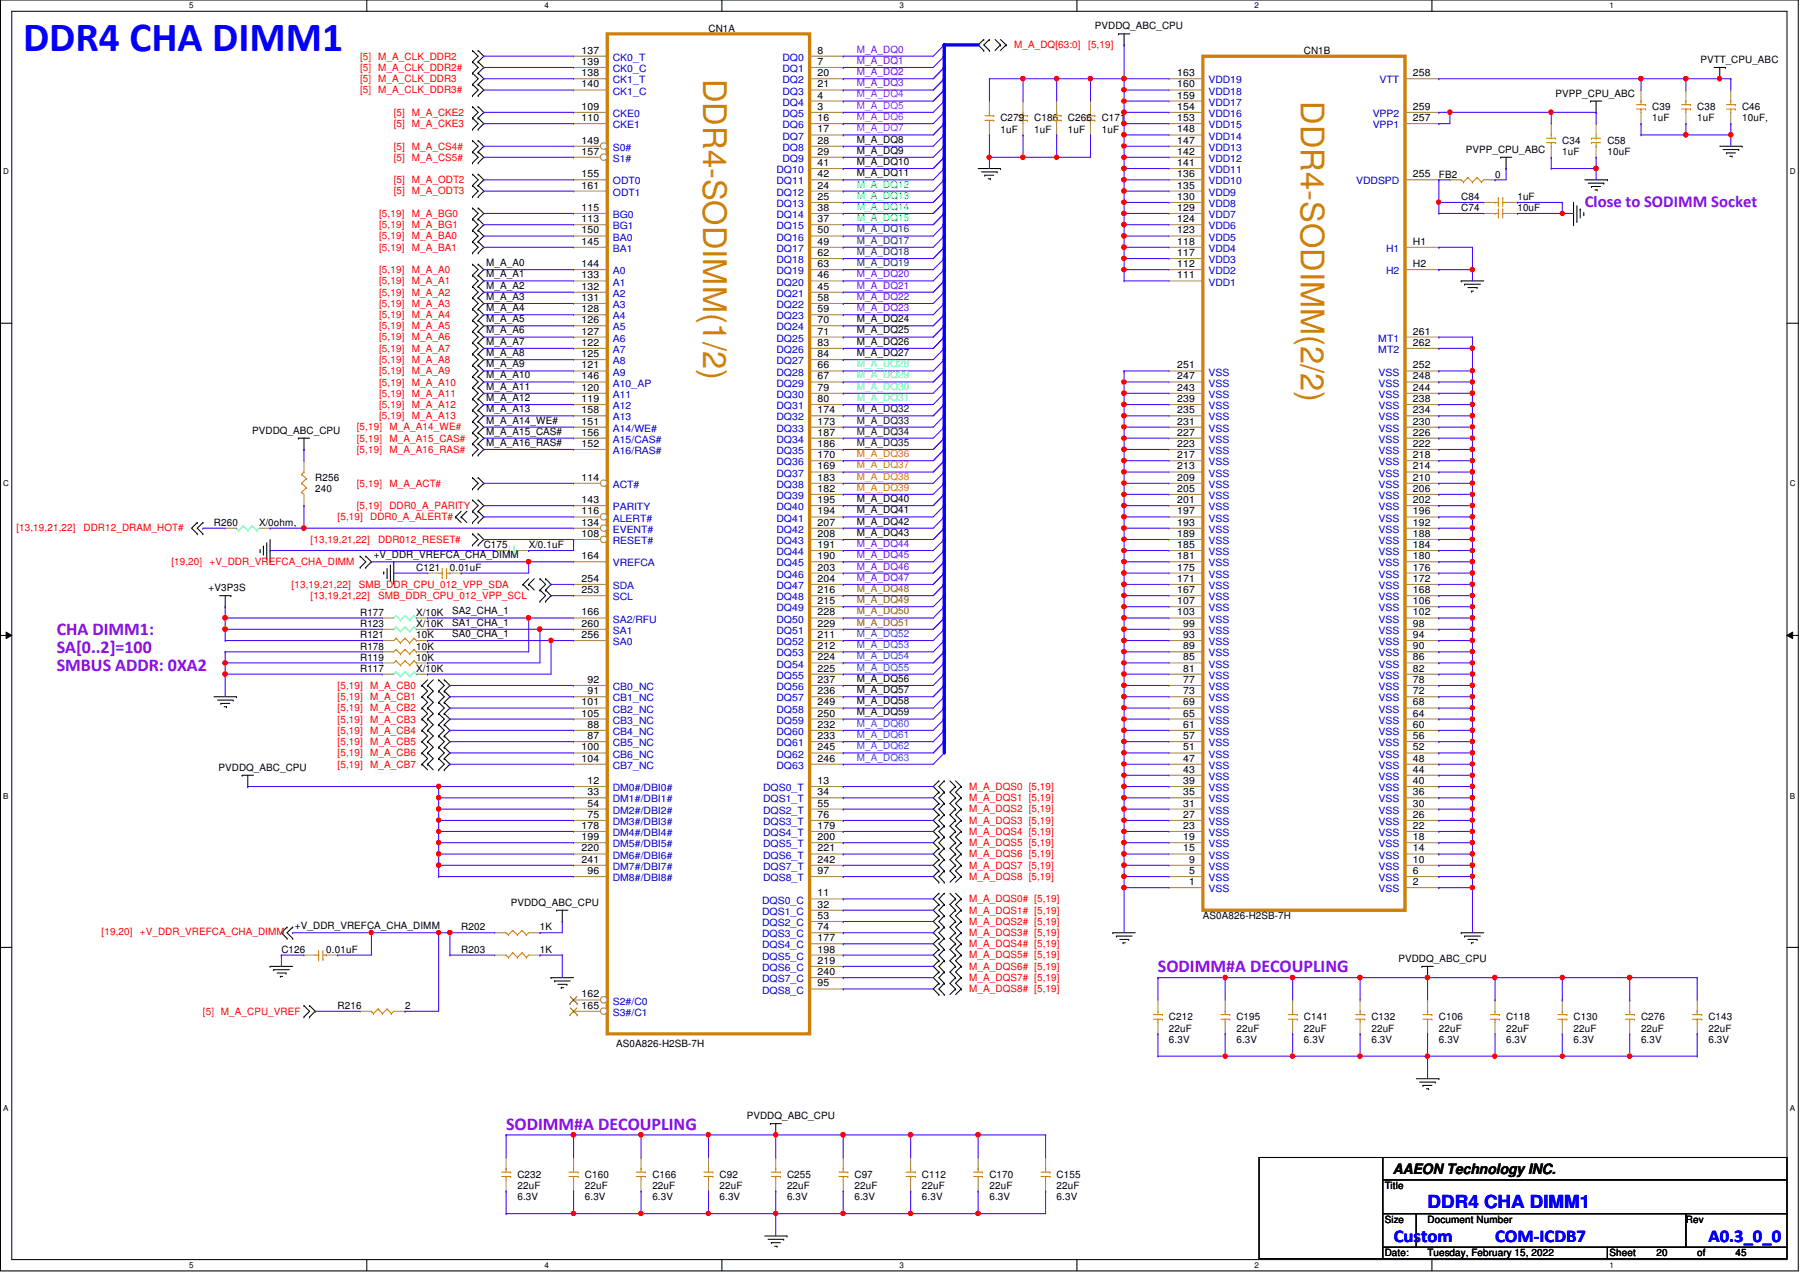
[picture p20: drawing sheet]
<svg xmlns="http://www.w3.org/2000/svg" width="297mm" height="210mm" viewBox="0 0 297 210" stroke-linecap="round" stroke-linejoin="round" font-family="sans-serif">
<defs><g id="words">
<text font-size="6.9" fill="#00f" x="3.8" y="8.4">DDR4 CHA DIMM1</text>
<g font-size="5.4" fill="#cc8006">
<text x="116" y="13" transform="rotate(90 116 13)">DDR4-SODIMM(1/2)</text>
<text x="214.7" y="16.7" transform="rotate(90 214.7 16.7)">DDR4-SODIMM(2/2)</text>
</g>
<g font-size="3" fill="#8000ff">
<text x="9.4" y="104.8">CHA DIMM1:</text>
<text x="9.4" y="107.8">SA[0..2]=100</text>
<text x="9.4" y="110.7">SMBUS ADDR: 0XA2</text>
<text x="191.1" y="160.4">SODIMM#A DECOUPLING</text>
<text x="83.5" y="186.4">SODIMM#A DECOUPLING</text>
</g>
<g font-size="3" fill="#00f">
<text x="235.6" y="199.3">DDR4 CHA DIMM1</text>
<text x="230" y="204.9">Custom</text>
<text x="246.7" y="204.9">COM-ICDB7</text>
<text x="281.9" y="204.9">A0.3_0_0</text>
</g>
<text font-size="2.8" fill="#8000ff" x="261.5" y="34.2">Close to SODIMM Socket</text>
<text font-size="2.4" x="229.8" y="193.8">AAEON Technology INC.</text>
<g font-size="1.7">
<text x="116.9" y="5.2">CN1A</text>
<text x="180.7" y="4.8">PVDDQ_ABC_CPU</text>
<text x="96" y="10.7">139</text>
<text x="96" y="8.8">137</text>
<text x="134.9" y="8.8">8</text>
<text x="134.9" y="10.7">7</text>
<text x="215.2" y="8.9">CN1B</text>
<text x="280.6" y="10.4">PVTT_CPU_ABC</text>
<text x="96" y="14.4">140</text>
<text x="96" y="12.6">138</text>
<text x="134.9" y="12.6">20</text>
<text x="134.9" y="14.4">21</text>
<text x="134.9" y="16.3">4</text>
<text x="194.3" y="16.3">159</text>
<text x="194.3" y="14.4">160</text>
<text x="194.3" y="12.6">163</text>
<text x="233.2" y="12.6">258</text>
<text x="256.7" y="16">PVPP_CPU_ABC</text>
<text x="96" y="18.1">109</text>
<text x="96" y="20">110</text>
<text x="96" y="23.7">149</text>
<text x="134.9" y="18.1">3</text>
<text x="134.9" y="20">16</text>
<text x="134.9" y="21.8">17</text>
<text x="134.9" y="23.7">28</text>
<text x="141.4" y="23.5">M_A_DQ8</text>
<text x="165.1" y="20">C279</text>
<text x="165.1" y="21.9">1uF</text>
<text x="170.7" y="20">C186</text>
<text x="170.7" y="21.9">1uF</text>
<text x="176.2" y="20">C266</text>
<text x="176.2" y="21.9">1uF</text>
<text x="181.8" y="20">C171</text>
<text x="181.8" y="21.9">1uF</text>
<text x="194.3" y="23.7">147</text>
<text x="194.3" y="21.8">148</text>
<text x="194.3" y="20">153</text>
<text x="194.3" y="18.1">154</text>
<text x="233.2" y="18.1">259</text>
<text x="233.2" y="20">257</text>
<text x="257.8" y="23.7">C34</text>
<text x="265.3" y="23.7">C58</text>
<text x="272.7" y="18.2">C39</text>
<text x="272.7" y="20">1uF</text>
<text x="280.1" y="18.2">C38</text>
<text x="280.1" y="20">1uF</text>
<text x="287.5" y="18.2">C46</text>
<text x="287.5" y="20">10uF,</text>
<text x="96" y="29.3">155</text>
<text x="96" y="25.5">157</text>
<text x="134.9" y="25.5">29</text>
<text x="134.9" y="27.4">41</text>
<text x="134.9" y="29.3">42</text>
<text x="141.4" y="25.4">M_A_DQ9</text>
<text x="141.4" y="27.2">M_A_DQ10</text>
<text x="141.4" y="29.1">M_A_DQ11</text>
<text x="194.3" y="29.3">136</text>
<text x="194.3" y="27.4">141</text>
<text x="194.3" y="25.5">142</text>
<text x="233.2" y="29.3">255</text>
<text x="237.4" y="29.3">FB2</text>
<text x="241.9" y="25.2">PVPP_CPU_ABC</text>
<text x="246.7" y="29.3">0</text>
<text x="257.8" y="25.6">1uF</text>
<text x="265.3" y="25.6">10uF</text>
<text x="96" y="34.8">115</text>
<text x="96" y="31.1">161</text>
<text x="134.9" y="31.1">24</text>
<text x="134.9" y="33">25</text>
<text x="134.9" y="34.8">38</text>
<text x="194.3" y="34.8">129</text>
<text x="194.3" y="33">130</text>
<text x="194.3" y="31.1">135</text>
<text x="241.1" y="34.9">C74</text>
<text x="241.1" y="33">C84</text>
<text x="250.4" y="34.9">10uF</text>
<text x="250.4" y="33">1uF</text>
<text x="96" y="38.5">150</text>
<text x="96" y="40.4">145</text>
<text x="96" y="36.7">113</text>
<text x="134.9" y="36.7">37</text>
<text x="134.9" y="38.5">50</text>
<text x="134.9" y="40.4">49</text>
<text x="194.3" y="40.4">118</text>
<text x="194.3" y="38.5">123</text>
<text x="194.3" y="36.7">124</text>
<text x="233.2" y="40.4">H1</text>
<text x="80.2" y="43.9">M_A_A0</text>
<text x="80.2" y="47.6">M_A_A2</text>
<text x="80.2" y="45.8">M_A_A1</text>
<text x="96" y="44.1">144</text>
<text x="96" y="45.9">133</text>
<text x="96" y="47.8">132</text>
<text x="134.9" y="42.2">62</text>
<text x="134.9" y="44.1">63</text>
<text x="134.9" y="45.9">46</text>
<text x="134.9" y="47.8">45</text>
<text x="194.3" y="45.9">111</text>
<text x="194.3" y="44.1">112</text>
<text x="194.3" y="42.2">117</text>
<text x="233.2" y="44.1">H2</text>
<text x="80.2" y="51.4">M_A_A4</text>
<text x="80.2" y="53.2">M_A_A5</text>
<text x="80.2" y="49.5">M_A_A3</text>
<text x="96" y="49.7">131</text>
<text x="96" y="51.5">128</text>
<text x="96" y="53.3">126</text>
<text x="134.9" y="49.7">58</text>
<text x="134.9" y="51.5">59</text>
<text x="134.9" y="53.3">70</text>
<text x="141.4" y="53.2">M_A_DQ24</text>
<text x="80.2" y="58.8">M_A_A8</text>
<text x="80.2" y="55">M_A_A6</text>
<text x="80.2" y="56.9">M_A_A7</text>
<text x="96" y="55.2">127</text>
<text x="96" y="57.1">122</text>
<text x="96" y="58.9">125</text>
<text x="134.9" y="55.2">71</text>
<text x="134.9" y="57.1">83</text>
<text x="134.9" y="58.9">84</text>
<text x="141.4" y="55">M_A_DQ25</text>
<text x="141.4" y="56.9">M_A_DQ26</text>
<text x="141.4" y="58.8">M_A_DQ27</text>
<text x="233.2" y="57.1">262</text>
<text x="233.2" y="55.2">261</text>
<text x="80.2" y="62.4">M_A_A10</text>
<text x="80.2" y="64.3">M_A_A11</text>
<text x="80.2" y="60.6">M_A_A9</text>
<text x="96" y="60.8">121</text>
<text x="96" y="62.6">146</text>
<text x="96" y="64.5">120</text>
<text x="134.9" y="60.8">66</text>
<text x="134.9" y="62.6">67</text>
<text x="134.9" y="64.5">79</text>
<text x="194.3" y="64.5">243</text>
<text x="194.3" y="62.6">247</text>
<text x="194.3" y="60.8">251</text>
<text x="233.2" y="64.5">244</text>
<text x="233.2" y="62.6">248</text>
<text x="233.2" y="60.8">252</text>
<text x="41.6" y="71.6">PVDDQ_ABC_CPU</text>
<text x="80.2" y="66.2">M_A_A12</text>
<text x="80.2" y="69.9">M_A_A14_WE#</text>
<text x="80.2" y="71.7">M_A_A15_CAS#</text>
<text x="80.2" y="68">M_A_A13</text>
<text x="96" y="66.3">119</text>
<text x="96" y="68.2">158</text>
<text x="96" y="70.1">151</text>
<text x="96" y="71.9">156</text>
<text x="134.9" y="66.3">80</text>
<text x="134.9" y="68.2">174</text>
<text x="134.9" y="70.1">173</text>
<text x="134.9" y="71.9">187</text>
<text x="194.3" y="71.9">227</text>
<text x="194.3" y="70.1">231</text>
<text x="194.3" y="68.2">235</text>
<text x="194.3" y="66.3">239</text>
<text x="233.2" y="71.9">226</text>
<text x="233.2" y="70.1">230</text>
<text x="233.2" y="68.2">234</text>
<text x="233.2" y="66.3">238</text>
<text x="80.2" y="73.6">M_A_A16_RAS#</text>
<text x="96" y="73.7">152</text>
<text x="134.9" y="73.7">186</text>
<text x="134.9" y="75.6">170</text>
<text x="134.9" y="77.5">169</text>
<text x="194.3" y="77.5">213</text>
<text x="194.3" y="75.6">217</text>
<text x="194.3" y="73.7">223</text>
<text x="233.2" y="77.5">214</text>
<text x="233.2" y="75.6">218</text>
<text x="233.2" y="73.7">222</text>
<text x="52" y="79.4">R256</text>
<text x="52" y="81.2">240</text>
<text x="96" y="79.3">114</text>
<text x="96" y="83">143</text>
<text x="134.9" y="79.3">183</text>
<text x="134.9" y="81.2">182</text>
<text x="134.9" y="83">195</text>
<text x="141.4" y="82.8">M_A_DQ40</text>
<text x="194.3" y="83">201</text>
<text x="194.3" y="81.2">205</text>
<text x="194.3" y="79.3">209</text>
<text x="233.2" y="83">202</text>
<text x="233.2" y="81.2">206</text>
<text x="233.2" y="79.3">210</text>
<text x="35.3" y="86.8">R260</text>
<text x="42.8" y="86.8">X/0ohm,</text>
<text x="96" y="88.6">108</text>
<text x="96" y="84.9">116</text>
<text x="96" y="86.7">134</text>
<text x="134.9" y="84.9">194</text>
<text x="134.9" y="86.7">207</text>
<text x="134.9" y="88.6">208</text>
<text x="141.4" y="88.4">M_A_DQ43</text>
<text x="141.4" y="86.6">M_A_DQ42</text>
<text x="141.4" y="84.7">M_A_DQ41</text>
<text x="194.3" y="88.6">189</text>
<text x="194.3" y="86.7">193</text>
<text x="194.3" y="84.9">197</text>
<text x="233.2" y="88.6">188</text>
<text x="233.2" y="86.7">192</text>
<text x="233.2" y="84.9">196</text>
<text x="61.7" y="92.1">+V_DDR_VREFCA_CHA_DIMM</text>
<text x="68.7" y="94.2">C121</text>
<text x="74.2" y="94.2">0.01uF</text>
<text x="79.8" y="90.5">C175</text>
<text x="87.2" y="90.5">X/0.1uF</text>
<text x="96" y="92.3">164</text>
<text x="134.9" y="90.4">191</text>
<text x="134.9" y="92.3">190</text>
<text x="134.9" y="94.1">203</text>
<text x="194.3" y="94.1">175</text>
<text x="194.3" y="92.3">181</text>
<text x="194.3" y="90.4">185</text>
<text x="233.2" y="94.1">176</text>
<text x="233.2" y="90.4">184</text>
<text x="233.2" y="92.3">180</text>
<text x="34.4" y="97.5">+V3P3S</text>
<text x="59.4" y="101.6">R177</text>
<text x="68.7" y="101.6">X/10K</text>
<text x="74.6" y="101.4">SA2_CHA_1</text>
<text x="96" y="97.9">253</text>
<text x="96" y="96">254</text>
<text x="96" y="101.6">166</text>
<text x="134.9" y="96">204</text>
<text x="134.9" y="97.9">216</text>
<text x="134.9" y="99.7">215</text>
<text x="134.9" y="101.6">228</text>
<text x="194.3" y="101.6">103</text>
<text x="194.3" y="99.7">107</text>
<text x="194.3" y="97.9">167</text>
<text x="194.3" y="96">171</text>
<text x="233.2" y="101.6">102</text>
<text x="233.2" y="99.7">106</text>
<text x="233.2" y="97.9">168</text>
<text x="233.2" y="96">172</text>
<text x="59.4" y="103.5">R123</text>
<text x="59.4" y="107.2">R178</text>
<text x="59.4" y="105.3">R121</text>
<text x="68.7" y="103.5">X/10K</text>
<text x="68.7" y="107.2">10K</text>
<text x="68.7" y="105.3">10K</text>
<text x="74.6" y="105.1">SA0_CHA_1</text>
<text x="74.6" y="103.3">SA1_CHA_1</text>
<text x="96" y="105.3">256</text>
<text x="96" y="103.4">260</text>
<text x="134.9" y="103.4">229</text>
<text x="134.9" y="105.3">211</text>
<text x="134.9" y="107.1">212</text>
<text x="195.2" y="107.1">89</text>
<text x="195.2" y="105.3">93</text>
<text x="195.2" y="103.4">99</text>
<text x="233.2" y="107.1">90</text>
<text x="233.2" y="105.3">94</text>
<text x="233.2" y="103.4">98</text>
<text x="59.4" y="109.1">R119</text>
<text x="59.4" y="110.9">R117</text>
<text x="68.7" y="109.1">10K</text>
<text x="68.7" y="110.9">X/10K</text>
<text x="96.9" y="112.7">92</text>
<text x="134.9" y="109">224</text>
<text x="134.9" y="110.8">225</text>
<text x="134.9" y="112.7">237</text>
<text x="141.4" y="112.5">M_A_DQ56</text>
<text x="195.2" y="112.7">77</text>
<text x="195.2" y="110.8">81</text>
<text x="195.2" y="109">85</text>
<text x="233.2" y="112.7">78</text>
<text x="233.2" y="110.8">82</text>
<text x="233.2" y="109">86</text>
<text x="96" y="116.4">101</text>
<text x="96" y="118.2">105</text>
<text x="96.9" y="114.6">91</text>
<text x="134.9" y="114.6">236</text>
<text x="134.9" y="116.4">249</text>
<text x="134.9" y="118.2">250</text>
<text x="141.4" y="114.4">M_A_DQ57</text>
<text x="141.4" y="116.2">M_A_DQ58</text>
<text x="141.4" y="118.1">M_A_DQ59</text>
<text x="195.2" y="118.2">65</text>
<text x="195.2" y="116.4">69</text>
<text x="195.2" y="114.6">73</text>
<text x="233.2" y="116.4">68</text>
<text x="233.2" y="114.6">72</text>
<text x="233.2" y="118.2">64</text>
<text x="96" y="123.8">100</text>
<text x="96" y="125.7">104</text>
<text x="96.9" y="120.1">88</text>
<text x="96.9" y="122">87</text>
<text x="134.9" y="120.1">232</text>
<text x="134.9" y="122">233</text>
<text x="134.9" y="123.8">245</text>
<text x="134.9" y="125.7">246</text>
<text x="195.2" y="125.7">47</text>
<text x="195.2" y="123.8">51</text>
<text x="195.2" y="122">57</text>
<text x="195.2" y="120.1">61</text>
<text x="233.2" y="125.7">48</text>
<text x="233.2" y="123.8">52</text>
<text x="233.2" y="122">56</text>
<text x="233.2" y="120.1">60</text>
<text x="36.1" y="127.2">PVDDQ_ABC_CPU</text>
<text x="96.9" y="129.4">12</text>
<text x="96.9" y="131.2">33</text>
<text x="134.9" y="129.4">13</text>
<text x="134.9" y="131.2">34</text>
<text x="195.2" y="129.4">39</text>
<text x="195.2" y="127.5">43</text>
<text x="195.2" y="131.2">35</text>
<text x="233.2" y="131.2">36</text>
<text x="233.2" y="129.4">40</text>
<text x="233.2" y="127.5">44</text>
<text x="96" y="136.8">178</text>
<text x="96.9" y="133.1">54</text>
<text x="96.9" y="135">75</text>
<text x="134.9" y="133.1">55</text>
<text x="134.9" y="135">76</text>
<text x="134.9" y="136.8">179</text>
<text x="195.2" y="135">27</text>
<text x="195.2" y="136.8">23</text>
<text x="195.2" y="133.1">31</text>
<text x="233.2" y="133.1">30</text>
<text x="233.2" y="135">26</text>
<text x="233.2" y="136.8">22</text>
<text x="96" y="138.6">199</text>
<text x="96" y="140.5">220</text>
<text x="96" y="142.4">241</text>
<text x="134.9" y="138.6">200</text>
<text x="134.9" y="140.5">221</text>
<text x="134.9" y="142.4">242</text>
<text x="195.2" y="138.6">19</text>
<text x="195.2" y="140.5">15</text>
<text x="196.2" y="142.4">9</text>
<text x="233.2" y="138.6">18</text>
<text x="233.2" y="140.5">14</text>
<text x="233.2" y="142.4">10</text>
<text x="84.3" y="149.4">PVDDQ_ABC_CPU</text>
<text x="96.9" y="144.2">96</text>
<text x="134.9" y="147.9">11</text>
<text x="134.9" y="149.8">32</text>
<text x="134.9" y="144.2">97</text>
<text x="196.2" y="144.2">5</text>
<text x="196.2" y="146">1</text>
<text x="233.2" y="144.2">6</text>
<text x="233.2" y="146">2</text>
<text x="48.7" y="153.3">+V_DDR_VREFCA_CHA_DIMM</text>
<text x="76.1" y="153.5">R202</text>
<text x="89.1" y="153.5">1K</text>
<text x="134.9" y="151.6">53</text>
<text x="134.9" y="153.5">74</text>
<text x="134.9" y="155.3">177</text>
<text x="198.5" y="151.7">AS0A826-H2SB-7H</text>
<text x="46.4" y="157.2">C126</text>
<text x="53.8" y="157.2">0.01uF</text>
<text x="76.1" y="157.2">R203</text>
<text x="89.1" y="157.2">1K</text>
<text x="134.9" y="157.2">198</text>
<text x="134.9" y="159">219</text>
<text x="134.9" y="160.9">240</text>
<text x="230.8" y="158.7">PVDDQ_ABC_CPU</text>
<text x="55.7" y="166.5">R216</text>
<text x="66.8" y="166.5">2</text>
<text x="96" y="164.6">162</text>
<text x="96" y="166.5">165</text>
<text x="134.9" y="162.8">95</text>
<text x="101.7" y="172.8">AS0A826-H2SB-7H</text>
<text x="192.9" y="168.4">C212</text>
<text x="192.9" y="170.2">22uF</text>
<text x="192.9" y="172.1">6.3V</text>
<text x="204" y="168.4">C195</text>
<text x="204" y="170.2">22uF</text>
<text x="204" y="172.1">6.3V</text>
<text x="215.2" y="168.4">C141</text>
<text x="215.2" y="170.2">22uF</text>
<text x="215.2" y="172.1">6.3V</text>
<text x="226.3" y="168.4">C132</text>
<text x="226.3" y="170.2">22uF</text>
<text x="226.3" y="172.1">6.3V</text>
<text x="237.4" y="168.4">C106</text>
<text x="237.4" y="170.2">22uF</text>
<text x="237.4" y="172.1">6.3V</text>
<text x="248.5" y="168.4">C118</text>
<text x="248.5" y="170.2">22uF</text>
<text x="248.5" y="172.1">6.3V</text>
<text x="259.7" y="168.4">C130</text>
<text x="259.7" y="170.2">22uF</text>
<text x="259.7" y="172.1">6.3V</text>
<text x="270.8" y="168.4">C276</text>
<text x="270.8" y="170.2">22uF</text>
<text x="270.8" y="172.1">6.3V</text>
<text x="281.9" y="168.4">C143</text>
<text x="281.9" y="170.2">22uF</text>
<text x="281.9" y="172.1">6.3V</text>
<text x="123.2" y="184.7">PVDDQ_ABC_CPU</text>
<text x="85.4" y="194.3">C232</text>
<text x="85.4" y="196.2">22uF</text>
<text x="96.5" y="194.3">C160</text>
<text x="96.5" y="196.2">22uF</text>
<text x="107.7" y="194.3">C166</text>
<text x="107.7" y="196.2">22uF</text>
<text x="118.7" y="194.3">C92</text>
<text x="118.7" y="196.2">22uF</text>
<text x="129.9" y="194.3">C255</text>
<text x="129.9" y="196.2">22uF</text>
<text x="141" y="194.3">C97</text>
<text x="141" y="196.2">22uF</text>
<text x="152.1" y="194.3">C112</text>
<text x="152.1" y="196.2">22uF</text>
<text x="163.3" y="194.3">C170</text>
<text x="163.3" y="196.2">22uF</text>
<text x="174.4" y="194.3">C155</text>
<text x="174.4" y="196.2">22uF</text>
<text x="228.5" y="196.2">Title</text>
<text x="85.4" y="198">6.3V</text>
<text x="96.5" y="198">6.3V</text>
<text x="107.7" y="198">6.3V</text>
<text x="118.7" y="198">6.3V</text>
<text x="129.9" y="198">6.3V</text>
<text x="141" y="198">6.3V</text>
<text x="152.1" y="198">6.3V</text>
<text x="163.3" y="198">6.3V</text>
<text x="174.4" y="198">6.3V</text>
<text x="228.5" y="201.8">Size</text>
<text x="235.6" y="201.8">Document Number</text>
<text x="278.2" y="201.8">Rev</text>
<text x="228.5" y="207.3">Date:</text>
<text x="235.6" y="207.3">Tuesday, February 15, 2022</text>
<text x="265.6" y="207.3">Sheet</text>
<text x="273.4" y="207.3">20</text>
<text x="280.1" y="207.3">of</text>
<text x="286.4" y="207.3">45</text>
</g>
<g font-size="1.7" fill="#f00">
<text x="59.4" y="9.8">[5] M_A_CLK_DDR2</text>
<text x="59.4" y="11.7">[5] M_A_CLK_DDR2#</text>
<text x="167.3" y="8">M_A_DQ[63:0]</text>
<text x="179.6" y="8">[5,19]</text>
<text x="59.4" y="13.5">[5] M_A_CLK_DDR3</text>
<text x="59.4" y="15.4">[5] M_A_CLK_DDR3#</text>
<text x="65" y="19.1">[5] M_A_CKE2</text>
<text x="65" y="21">[5] M_A_CKE3</text>
<text x="65" y="24.7">[5] M_A_CS4#</text>
<text x="65" y="26.5">[5] M_A_CS5#</text>
<text x="62.6" y="35.8">[5,19]</text>
<text x="65" y="30.2">[5] M_A_ODT2</text>
<text x="65" y="32.1">[5] M_A_ODT3</text>
<text x="67.9" y="35.8">M_A_BG0</text>
<text x="62.6" y="37.6">[5,19]</text>
<text x="62.6" y="39.5">[5,19]</text>
<text x="62.6" y="41.4">[5,19]</text>
<text x="67.9" y="37.6">M_A_BG1</text>
<text x="67.9" y="39.5">M_A_BA0</text>
<text x="67.9" y="41.4">M_A_BA1</text>
<text x="62.6" y="45.1">[5,19]</text>
<text x="62.6" y="46.9">[5,19]</text>
<text x="67.9" y="45.1">M_A_A0</text>
<text x="67.9" y="46.9">M_A_A1</text>
<text x="62.6" y="48.8">[5,19]</text>
<text x="62.6" y="50.6">[5,19]</text>
<text x="62.6" y="52.5">[5,19]</text>
<text x="67.9" y="48.8">M_A_A2</text>
<text x="67.9" y="50.6">M_A_A3</text>
<text x="67.9" y="52.5">M_A_A4</text>
<text x="62.6" y="54.4">[5,19]</text>
<text x="62.6" y="56.2">[5,19]</text>
<text x="62.6" y="58">[5,19]</text>
<text x="62.6" y="59.9">[5,19]</text>
<text x="67.9" y="54.4">M_A_A5</text>
<text x="67.9" y="56.2">M_A_A6</text>
<text x="67.9" y="58">M_A_A7</text>
<text x="67.9" y="59.9">M_A_A8</text>
<text x="62.6" y="61.8">[5,19]</text>
<text x="62.6" y="63.6">[5,19]</text>
<text x="62.6" y="65.4">[5,19]</text>
<text x="67.9" y="61.8">M_A_A9</text>
<text x="67.9" y="63.6">M_A_A10</text>
<text x="67.9" y="65.4">M_A_A11</text>
<text x="58.9" y="71">[5,19]</text>
<text x="62.6" y="67.3">[5,19]</text>
<text x="62.6" y="69.2">[5,19]</text>
<text x="64.3" y="71">M_A_A14_WE#</text>
<text x="67.9" y="67.3">M_A_A12</text>
<text x="67.9" y="69.2">M_A_A13</text>
<text x="58.9" y="72.9">[5,19]</text>
<text x="58.9" y="74.7">[5,19]</text>
<text x="64.3" y="72.9">M_A_A15_CAS#</text>
<text x="64.3" y="74.7">M_A_A16_RAS#</text>
<text x="58.9" y="80.3">[5,19]</text>
<text x="58.9" y="84">[5,19]</text>
<text x="64.3" y="80.3">M_A_ACT#</text>
<text x="64.3" y="84">DDR0_A_PARITY</text>
<text x="2.7" y="87.5">[13,19,21,22]</text>
<text x="13.8" y="87.5">DDR12_DRAM_HOT#</text>
<text x="51.3" y="89.6">[13,19,21,22]</text>
<text x="55.7" y="85.9">[5,19]</text>
<text x="61.1" y="85.9">DDR0_A_ALERT#</text>
<text x="62.4" y="89.6">DDR012_RESET#</text>
<text x="28.3" y="93.3">[19,20]</text>
<text x="34.6" y="93.3">+V_DDR_VREFCA_CHA_DIMM</text>
<text x="48.1" y="97">[13,19,21,22]</text>
<text x="51.3" y="98.8">[13,19,21,22]</text>
<text x="59.2" y="97">SMB_DDR_CPU_012_VPP_SDA</text>
<text x="62.4" y="98.8">SMB_DDR_CPU_012_VPP_SCL</text>
<text x="55.7" y="113.7">[5,19]</text>
<text x="61.1" y="113.7">M_A_CB0</text>
<text x="55.7" y="115.5">[5,19]</text>
<text x="55.7" y="117.4">[5,19]</text>
<text x="55.7" y="119.3">[5,19]</text>
<text x="61.1" y="115.5">M_A_CB1</text>
<text x="61.1" y="117.4">M_A_CB2</text>
<text x="61.1" y="119.3">M_A_CB3</text>
<text x="55.7" y="121.1">[5,19]</text>
<text x="55.7" y="122.9">[5,19]</text>
<text x="55.7" y="124.8">[5,19]</text>
<text x="61.1" y="121.1">M_A_CB4</text>
<text x="61.1" y="122.9">M_A_CB5</text>
<text x="61.1" y="124.8">M_A_CB6</text>
<text x="55.7" y="126.7">[5,19]</text>
<text x="61.1" y="126.7">M_A_CB7</text>
<text x="159.9" y="130.3">M_A_DQS0 [5,19]</text>
<text x="159.9" y="132.2">M_A_DQS1 [5,19]</text>
<text x="159.9" y="134.1">M_A_DQS2 [5,19]</text>
<text x="159.9" y="135.9">M_A_DQS3 [5,19]</text>
<text x="159.9" y="137.8">M_A_DQS4 [5,19]</text>
<text x="159.9" y="139.6">M_A_DQS5 [5,19]</text>
<text x="159.9" y="141.5">M_A_DQS6 [5,19]</text>
<text x="159.9" y="143.3">M_A_DQS7 [5,19]</text>
<text x="159.9" y="145.2">M_A_DQS8 [5,19]</text>
<text x="159.9" y="148.9">M_A_DQS0# [5,19]</text>
<text x="16.8" y="154.3">[19,20]</text>
<text x="23.1" y="154.3">+V_DDR_VREFCA_CHA_DIMM</text>
<text x="159.9" y="150.7">M_A_DQS1# [5,19]</text>
<text x="159.9" y="152.6">M_A_DQS2# [5,19]</text>
<text x="159.9" y="154.5">M_A_DQS3# [5,19]</text>
<text x="159.9" y="156.3">M_A_DQS4# [5,19]</text>
<text x="159.9" y="158.2">M_A_DQS5# [5,19]</text>
<text x="159.9" y="160">M_A_DQS6# [5,19]</text>
<text x="159.9" y="161.9">M_A_DQS7# [5,19]</text>
<text x="33.5" y="167.4">[5] M_A_CPU_VREF</text>
<text x="159.9" y="163.7">M_A_DQS8# [5,19]</text>
</g>
<g font-size="1.7" fill="#00c">
<text x="101.1" y="11.9">CK0_C</text>
<text x="101.1" y="10">CK0_T</text>
<text x="129.1" y="10">DQ0</text>
<text x="129.1" y="11.9">DQ1</text>
<text x="101.1" y="15.6">CK1_C</text>
<text x="101.1" y="13.8">CK1_T</text>
<text x="129.1" y="13.8">DQ2</text>
<text x="129.1" y="15.6">DQ3</text>
<text x="129.1" y="17.4">DQ4</text>
<text x="199.4" y="17.4">VDD17</text>
<text x="199.4" y="15.6">VDD18</text>
<text x="199.4" y="13.8">VDD19</text>
<text x="227.7" y="13.8">VTT</text>
<text x="101.1" y="19.3">CKE0</text>
<text x="101.1" y="21.2">CKE1</text>
<text x="129.1" y="19.3">DQ5</text>
<text x="129.1" y="21.2">DQ6</text>
<text x="129.1" y="23">DQ7</text>
<text x="199.4" y="23">VDD14</text>
<text x="199.4" y="21.2">VDD15</text>
<text x="199.4" y="19.3">VDD16</text>
<text x="226.5" y="19.3">VPP2</text>
<text x="226.5" y="21.2">VPP1</text>
<text x="101.1" y="26.7">S1#</text>
<text x="101.1" y="24.9">S0#</text>
<text x="128.1" y="28.6">DQ10</text>
<text x="129.1" y="24.9">DQ8</text>
<text x="129.1" y="26.7">DQ9</text>
<text x="199.4" y="28.6">VDD11</text>
<text x="199.4" y="26.7">VDD12</text>
<text x="199.4" y="24.9">VDD13</text>
<text x="101.1" y="36">BG0</text>
<text x="101.1" y="30.4">ODT0</text>
<text x="101.1" y="32.3">ODT1</text>
<text x="128.1" y="30.4">DQ11</text>
<text x="128.1" y="32.3">DQ12</text>
<text x="128.1" y="34.2">DQ13</text>
<text x="128.1" y="36">DQ14</text>
<text x="199.4" y="36">VDD7</text>
<text x="199.4" y="34.2">VDD8</text>
<text x="199.4" y="32.3">VDD9</text>
<text x="199.4" y="30.4">VDD10</text>
<text x="223.8" y="30.4">VDDSPD</text>
<text x="101.1" y="39.7">BA0</text>
<text x="101.1" y="41.6">BA1</text>
<text x="101.1" y="37.8">BG1</text>
<text x="128.1" y="37.8">DQ15</text>
<text x="128.1" y="39.7">DQ16</text>
<text x="128.1" y="41.6">DQ17</text>
<text x="199.4" y="41.6">VDD4</text>
<text x="199.4" y="39.7">VDD5</text>
<text x="199.4" y="37.8">VDD6</text>
<text x="228.7" y="41.6">H1</text>
<text x="101.1" y="45.3">A0</text>
<text x="101.1" y="47.1">A1</text>
<text x="128.1" y="43.4">DQ18</text>
<text x="128.1" y="45.3">DQ19</text>
<text x="128.1" y="47.1">DQ20</text>
<text x="199.4" y="47.1">VDD1</text>
<text x="199.4" y="45.3">VDD2</text>
<text x="199.4" y="43.4">VDD3</text>
<text x="228.7" y="45.3">H2</text>
<text x="101.1" y="49">A2</text>
<text x="101.1" y="50.8">A3</text>
<text x="101.1" y="52.7">A4</text>
<text x="128.1" y="49">DQ21</text>
<text x="128.1" y="50.8">DQ22</text>
<text x="128.1" y="52.7">DQ23</text>
<text x="101.1" y="54.5">A5</text>
<text x="101.1" y="56.4">A6</text>
<text x="101.1" y="58.3">A7</text>
<text x="128.1" y="54.5">DQ24</text>
<text x="128.1" y="56.4">DQ25</text>
<text x="128.1" y="58.3">DQ26</text>
<text x="227.5" y="58.3">MT2</text>
<text x="227.5" y="56.4">MT1</text>
<text x="101.1" y="60.1">A8</text>
<text x="101.1" y="62">A9</text>
<text x="101.1" y="63.8">A10_AP</text>
<text x="101.1" y="65.7">A11</text>
<text x="128.1" y="60.1">DQ27</text>
<text x="128.1" y="62">DQ28</text>
<text x="128.1" y="63.8">DQ29</text>
<text x="128.1" y="65.7">DQ30</text>
<text x="199.4" y="65.7">VSS</text>
<text x="199.4" y="63.8">VSS</text>
<text x="199.4" y="62">VSS</text>
<text x="227.5" y="65.7">VSS</text>
<text x="227.5" y="63.8">VSS</text>
<text x="227.5" y="62">VSS</text>
<text x="101.1" y="67.5">A12</text>
<text x="101.1" y="69.4">A13</text>
<text x="101.1" y="71.2">A14/WE#</text>
<text x="128.1" y="67.5">DQ31</text>
<text x="128.1" y="69.4">DQ32</text>
<text x="128.1" y="71.2">DQ33</text>
<text x="199.4" y="71.2">VSS</text>
<text x="199.4" y="69.4">VSS</text>
<text x="199.4" y="67.5">VSS</text>
<text x="227.5" y="71.2">VSS</text>
<text x="227.5" y="69.4">VSS</text>
<text x="227.5" y="67.5">VSS</text>
<text x="101.1" y="73.1">A15/CAS#</text>
<text x="101.1" y="74.9">A16/RAS#</text>
<text x="128.1" y="73.1">DQ34</text>
<text x="128.1" y="74.9">DQ35</text>
<text x="128.1" y="76.8">DQ36</text>
<text x="199.4" y="76.8">VSS</text>
<text x="199.4" y="74.9">VSS</text>
<text x="199.4" y="73.1">VSS</text>
<text x="227.5" y="76.8">VSS</text>
<text x="227.5" y="74.9">VSS</text>
<text x="227.5" y="73.1">VSS</text>
<text x="101.1" y="80.5">ACT#</text>
<text x="128.1" y="78.7">DQ37</text>
<text x="128.1" y="80.5">DQ38</text>
<text x="128.1" y="82.3">DQ39</text>
<text x="199.4" y="82.3">VSS</text>
<text x="199.4" y="80.5">VSS</text>
<text x="199.4" y="78.7">VSS</text>
<text x="227.5" y="82.3">VSS</text>
<text x="227.5" y="80.5">VSS</text>
<text x="227.5" y="78.7">VSS</text>
<text x="101.1" y="89.8">RESET#</text>
<text x="101.1" y="84.2">PARITY</text>
<text x="101.1" y="86.1">ALERT#</text>
<text x="101.1" y="87.9">EVENT#</text>
<text x="128.1" y="84.2">DQ40</text>
<text x="128.1" y="86.1">DQ41</text>
<text x="128.1" y="87.9">DQ42</text>
<text x="128.1" y="89.8">DQ43</text>
<text x="199.4" y="89.8">VSS</text>
<text x="199.4" y="87.9">VSS</text>
<text x="199.4" y="86.1">VSS</text>
<text x="199.4" y="84.2">VSS</text>
<text x="227.5" y="89.8">VSS</text>
<text x="227.5" y="87.9">VSS</text>
<text x="227.5" y="86.1">VSS</text>
<text x="227.5" y="84.2">VSS</text>
<text x="101.1" y="93.5">VREFCA</text>
<text x="128.1" y="91.6">DQ44</text>
<text x="128.1" y="93.5">DQ45</text>
<text x="128.1" y="95.3">DQ46</text>
<text x="199.4" y="95.3">VSS</text>
<text x="199.4" y="93.5">VSS</text>
<text x="199.4" y="91.6">VSS</text>
<text x="227.5" y="95.3">VSS</text>
<text x="227.5" y="91.6">VSS</text>
<text x="227.5" y="93.5">VSS</text>
<text x="101.1" y="99.1">SCL</text>
<text x="101.1" y="97.2">SDA</text>
<text x="128.1" y="97.2">DQ47</text>
<text x="128.1" y="99.1">DQ48</text>
<text x="128.1" y="100.9">DQ49</text>
<text x="199.4" y="100.9">VSS</text>
<text x="199.4" y="99.1">VSS</text>
<text x="199.4" y="97.2">VSS</text>
<text x="227.5" y="100.9">VSS</text>
<text x="227.5" y="99.1">VSS</text>
<text x="227.5" y="97.2">VSS</text>
<text x="101.1" y="106.5">SA0</text>
<text x="101.1" y="104.6">SA1</text>
<text x="101.1" y="102.7">SA2/RFU</text>
<text x="128.1" y="102.7">DQ50</text>
<text x="128.1" y="104.6">DQ51</text>
<text x="128.1" y="106.5">DQ52</text>
<text x="199.4" y="106.5">VSS</text>
<text x="199.4" y="104.6">VSS</text>
<text x="199.4" y="102.7">VSS</text>
<text x="227.5" y="106.5">VSS</text>
<text x="227.5" y="104.6">VSS</text>
<text x="227.5" y="102.7">VSS</text>
<text x="101.1" y="113.9">CB0_NC</text>
<text x="128.1" y="108.3">DQ53</text>
<text x="128.1" y="110.2">DQ54</text>
<text x="128.1" y="112">DQ55</text>
<text x="128.1" y="113.9">DQ56</text>
<text x="199.4" y="113.9">VSS</text>
<text x="199.4" y="112">VSS</text>
<text x="199.4" y="110.2">VSS</text>
<text x="199.4" y="108.3">VSS</text>
<text x="227.5" y="113.9">VSS</text>
<text x="227.5" y="112">VSS</text>
<text x="227.5" y="110.2">VSS</text>
<text x="227.5" y="108.3">VSS</text>
<text x="101.1" y="115.7">CB1_NC</text>
<text x="101.1" y="117.6">CB2_NC</text>
<text x="101.1" y="119.4">CB3_NC</text>
<text x="128.1" y="115.7">DQ57</text>
<text x="128.1" y="117.6">DQ58</text>
<text x="128.1" y="119.4">DQ59</text>
<text x="199.4" y="119.4">VSS</text>
<text x="199.4" y="117.6">VSS</text>
<text x="199.4" y="115.7">VSS</text>
<text x="227.5" y="117.6">VSS</text>
<text x="227.5" y="115.7">VSS</text>
<text x="227.5" y="119.4">VSS</text>
<text x="101.1" y="121.3">CB4_NC</text>
<text x="101.1" y="123.1">CB5_NC</text>
<text x="101.1" y="125">CB6_NC</text>
<text x="128.1" y="121.3">DQ60</text>
<text x="128.1" y="123.1">DQ61</text>
<text x="128.1" y="125">DQ62</text>
<text x="199.4" y="125">VSS</text>
<text x="199.4" y="123.1">VSS</text>
<text x="199.4" y="121.3">VSS</text>
<text x="227.5" y="125">VSS</text>
<text x="227.5" y="123.1">VSS</text>
<text x="227.5" y="121.3">VSS</text>
<text x="101.1" y="130.6">DM0#/DBI0#</text>
<text x="101.1" y="126.9">CB7_NC</text>
<text x="125.9" y="130.6">DQS0_T</text>
<text x="128.1" y="126.9">DQ63</text>
<text x="199.4" y="130.6">VSS</text>
<text x="199.4" y="128.7">VSS</text>
<text x="199.4" y="126.9">VSS</text>
<text x="227.5" y="130.6">VSS</text>
<text x="227.5" y="128.7">VSS</text>
<text x="227.5" y="126.9">VSS</text>
<text x="101.1" y="132.4">DM1#/DBI1#</text>
<text x="101.1" y="134.3">DM2#/DBI2#</text>
<text x="101.1" y="136.1">DM3#/DBI3#</text>
<text x="101.1" y="138">DM4#/DBI4#</text>
<text x="125.9" y="132.4">DQS1_T</text>
<text x="125.9" y="134.3">DQS2_T</text>
<text x="125.9" y="136.1">DQS3_T</text>
<text x="125.9" y="138">DQS4_T</text>
<text x="199.4" y="136.1">VSS</text>
<text x="199.4" y="138">VSS</text>
<text x="199.4" y="134.3">VSS</text>
<text x="199.4" y="132.4">VSS</text>
<text x="227.5" y="134.3">VSS</text>
<text x="227.5" y="136.1">VSS</text>
<text x="227.5" y="138">VSS</text>
<text x="227.5" y="132.4">VSS</text>
<text x="101.1" y="139.8">DM5#/DBI5#</text>
<text x="101.1" y="141.7">DM6#/DBI6#</text>
<text x="101.1" y="143.6">DM7#/DBI7#</text>
<text x="125.9" y="139.8">DQS5_T</text>
<text x="125.9" y="141.7">DQS6_T</text>
<text x="125.9" y="143.6">DQS7_T</text>
<text x="199.4" y="139.8">VSS</text>
<text x="199.4" y="141.7">VSS</text>
<text x="199.4" y="143.6">VSS</text>
<text x="227.5" y="139.8">VSS</text>
<text x="227.5" y="141.7">VSS</text>
<text x="227.5" y="143.6">VSS</text>
<text x="101.1" y="145.4">DM8#/DBI8#</text>
<text x="125.8" y="149.1">DQS0_C</text>
<text x="125.9" y="145.4">DQS8_T</text>
<text x="199.4" y="145.4">VSS</text>
<text x="199.4" y="147.2">VSS</text>
<text x="227.5" y="145.4">VSS</text>
<text x="227.5" y="147.2">VSS</text>
<text x="125.8" y="151">DQS1_C</text>
<text x="125.8" y="152.8">DQS2_C</text>
<text x="125.8" y="154.7">DQS3_C</text>
<text x="125.8" y="156.5">DQS4_C</text>
<text x="125.8" y="158.4">DQS5_C</text>
<text x="125.8" y="160.2">DQS6_C</text>
<text x="101.1" y="165.8">S2#/C0</text>
<text x="101.1" y="167.6">S3#/C1</text>
<text x="125.8" y="162.1">DQS7_C</text>
<text x="125.8" y="164">DQS8_C</text>
</g>
<g font-size="1.7" fill="#8000ff">
<text x="141.4" y="8.7">M_A_DQ0</text>
<text x="141.4" y="10.5">M_A_DQ1</text>
<text x="141.4" y="12.4">M_A_DQ2</text>
<text x="141.4" y="14.3">M_A_DQ3</text>
<text x="141.4" y="47.6">M_A_DQ21</text>
<text x="141.4" y="45.8">M_A_DQ20</text>
<text x="141.4" y="49.5">M_A_DQ22</text>
<text x="141.4" y="51.4">M_A_DQ23</text>
<text x="141.4" y="95.8">M_A_DQ47</text>
<text x="141.4" y="94">M_A_DQ46</text>
<text x="141.4" y="90.3">M_A_DQ44</text>
<text x="141.4" y="92.1">M_A_DQ45</text>
</g>
<g font-size="1.7" fill="#f0f">
<text x="141.4" y="16.1">M_A_DQ4</text>
<text x="141.4" y="17.9">M_A_DQ5</text>
<text x="141.4" y="19.8">M_A_DQ6</text>
<text x="141.4" y="21.7">M_A_DQ7</text>
</g>
<g font-size="1.7" fill="#0f0">
<text x="141.4" y="34.6">M_A_DQ14</text>
<text x="141.4" y="30.9">M_A_DQ12</text>
<text x="141.4" y="32.8">M_A_DQ13</text>
<text x="141.4" y="36.5">M_A_DQ15</text>
</g>
<g font-size="1.7" fill="#004080">
<text x="141.4" y="40.2">M_A_DQ17</text>
<text x="141.4" y="38.4">M_A_DQ16</text>
<text x="141.4" y="42.1">M_A_DQ18</text>
<text x="141.4" y="43.9">M_A_DQ19</text>
</g>
<g font-size="1.7" fill="#0ff">
<text x="141.4" y="60.6">M_A_DQ28</text>
<text x="141.4" y="62.4">M_A_DQ29</text>
<text x="141.4" y="64.3">M_A_DQ30</text>
<text x="141.4" y="66.2">M_A_DQ31</text>
</g>
<g font-size="1.7" fill="#004000">
<text x="141.4" y="71.7">M_A_DQ34</text>
<text x="141.4" y="69.9">M_A_DQ33</text>
<text x="141.4" y="68">M_A_DQ32</text>
<text x="141.4" y="73.6">M_A_DQ35</text>
</g>
<g font-size="1.7" fill="#ff8000">
<text x="141.4" y="77.3">M_A_DQ37</text>
<text x="141.4" y="75.4">M_A_DQ36</text>
<text x="141.4" y="79.2">M_A_DQ38</text>
<text x="141.4" y="81">M_A_DQ39</text>
</g>
<g font-size="1.7" fill="#804000">
<text x="141.4" y="99.5">M_A_DQ49</text>
<text x="141.4" y="101.4">M_A_DQ50</text>
<text x="141.4" y="97.7">M_A_DQ48</text>
<text x="141.4" y="103.3">M_A_DQ51</text>
</g>
<g font-size="1.7" fill="#0080c0">
<text x="141.4" y="107">M_A_DQ53</text>
<text x="141.4" y="105.1">M_A_DQ52</text>
<text x="141.4" y="110.7">M_A_DQ55</text>
<text x="141.4" y="108.8">M_A_DQ54</text>
</g>
<g font-size="1.7" fill="#0080ff">
<text x="141.4" y="119.9">M_A_DQ60</text>
<text x="141.4" y="121.8">M_A_DQ61</text>
<text x="141.4" y="125.5">M_A_DQ63</text>
<text x="141.4" y="123.7">M_A_DQ62</text>
</g>
<g font-size="1.3">
<text x="31.2" y="1.4">5</text>
<text x="89.8" y="1.4">4</text>
<text x="148.4" y="1.4">3</text>
<text x="207" y="1.4">2</text>
<text x="265.6" y="1.4">1</text>
<text x=".5" y="28.8">D</text>
<text x="295.4" y="28.8">D</text>
<text x=".5" y="80.3">C</text>
<text x="295.4" y="80.3">C</text>
<text x=".5" y="131.8">B</text>
<text x="295.4" y="131.8">B</text>
<text x=".5" y="183.3">A</text>
<text x="295.4" y="183.3">A</text>
<text x="31.2" y="209.3">5</text>
<text x="89.8" y="209.3">4</text>
<text x="148.4" y="209.3">3</text>
<text x="207" y="209.3">2</text>
<text x="265.6" y="209.3">1</text>
</g>
</g></defs>
<path d="M.1 0h296.7v209.7h-296.7zM1.9 1.9h293v206h-293z" fill="none" stroke="#000" stroke-width=".17"/>
<g fill="#fff">
<path d="M31.2 .2h.8v1.5h-.8z"/>
<path d="M31.2 208.1h.8v1.4h-.8z"/>
</g>
<path d="M60.5 0v1.9M60.5 207.9v1.8" fill="none" stroke="#000" stroke-width=".17"/>
<g fill="#fff">
<path d="M89.8 .2h.7v1.5h-.7z"/>
<path d="M89.8 208.1h.7v1.4h-.7z"/>
</g>
<path d="M119.1 0v1.9M119.1 207.9v1.8" fill="none" stroke="#000" stroke-width=".17"/>
<g fill="#fff">
<path d="M148.4 .2h.7v1.5h-.7z"/>
<path d="M148.4 208.1h.7v1.4h-.7z"/>
</g>
<path d="M177.7 0v1.9M177.7 207.9v1.8" fill="none" stroke="#000" stroke-width=".17"/>
<g fill="#fff">
<path d="M207 .2h.7v1.5h-.7z"/>
<path d="M207 208.1h.7v1.4h-.7z"/>
</g>
<path d="M236.3 0v1.9M236.3 207.9v1.8" fill="none" stroke="#000" stroke-width=".17"/>
<g fill="#fff">
<path d="M265.6 .2h.7v1.5h-.7z"/>
<path d="M265.6 208.1h.7v1.4h-.7z"/>
<path d="M.5 27.6h1v1.5h-1z"/>
<path d="M295.4 27.6h.9v1.5h-.9z"/>
<path d="M.5 79.1h1v1.5h-1z"/>
<path d="M295.4 79.1h.9v1.5h-.9z"/>
</g>
<path d="M.1 53.3h1.8M294.9 53.3h1.9" fill="none" stroke="#000" stroke-width=".17"/>
<g fill="#fff">
<path d="M.5 130.6h.9v1.5h-.9z"/>
<path d="M295.4 130.6h.8v1.5h-.8z"/>
</g>
<path d="M.1 104.9h1.8M1 104.3l.9 .6-.9 .5zM294.9 104.9l.9-.6v1.1zM294.9 104.9h1.9" fill="none" stroke="#000" stroke-width=".17"/>
<path d="M1 104.3l.9 .6-.9 .5zM294.9 104.9l.9-.6v1.1z" fill="#000"/>
<g fill="#fff">
<path d="M.5 182.1h.9v1.5h-.9z"/>
<path d="M295.4 182.1h.8v1.5h-.8z"/>
</g>
<g fill="none" stroke="#000" stroke-width=".17">
<path d="M78 10.2h.1M78 8.3h.1M78 12.1h.1M78 13.9h.1M78 15.8h.1M78 19.5h.1M78 17.6h.1M78 8.3l.9 1-.9 .9M78 10.2l.9 .9-.9 1M78 12.1l.9 .9-.9 .9M78 13.9l.9 1-.9 .9M78 17.6l.9 .9-.9 1"/>
<path d="M78 19.5l.9 .9-.9 .9M78.9 8.3h.1M78.9 10.2h.1M78.9 12.1h.1M78.9 13.9h.1M78.9 15.8h.1M78.9 17.6h.1M78.9 19.5h.1M78.9 8.3l.9 1-.9 .9M78.9 10.2l.9 .9-.9 1M78.9 12.1l.9 .9-.9 .9M78.9 13.9l.9 1-.9 .9"/>
<path d="M78.9 17.6l.9 .9-.9 1M78.9 19.5l.9 .9-.9 .9M162.3 6.5h.1M162.3 8.3h.1M162.3 6.5l-.9 .9 .9 .9M163.3 8.3h.1M163.3 6.5h.1M163.3 6.5l-1 .9 1 .9M164.2 6.5l.9 .9M165.1 7.4h.1M165.1 7.4l-.9 .9M165.1 6.5l.9 .9"/>
<path d="M166 7.4h.1M166 7.4l-.9 .9M184.6 5.6h.1M184.6 5.6h1.8M185.5 7.4h.1M185.5 5.6v1.8M262.5 16.7h.1M262.5 16.7h1.8M263.4 18.5h.1M263.4 16.7v1.8M282.9 11.1h1.8M283.8 13h.1"/>
<path d="M283.8 11.1v1.9M284.7 11.1h.1M78 21.3h.1M78 25.1h.1M78 23.2h.1M78 26.9h.1M78 30.6h.1M78 28.7h.1M78 32.5h.1M78 36.2h.1M78 34.3h.1M78 38h.1"/>
<path d="M78 39.9h.1M78 23.2l.9 .9-.9 1M78 25.1l.9 .9-.9 .9M78 28.7l.9 1-.9 .9M78 30.6l.9 .9-.9 1M78 34.3l.9 .9-.9 1M78 36.2l.9 .9-.9 .9M78 38l.9 .9-.9 1M78 39.9l.9 .9-.9 .9M78.9 21.3h.1M78.9 23.2h.1M78.9 25.1h.1"/>
<path d="M78.9 26.9h.1M78.9 28.7h.1M78.9 30.6h.1M78.9 32.5h.1M78.9 34.3h.1M78.9 36.2h.1M78.9 38h.1M78.9 39.9h.1M78.9 23.2l.9 .9-.9 1M78.9 25.1l.9 .9-.9 .9M78.9 28.7l.9 1-.9 .9M78.9 30.6l.9 .9-.9 1"/>
<path d="M78.9 34.3l.9 .9-.9 1M78.9 36.2l.9 .9-.9 .9M78.9 38l.9 .9-.9 1M78.9 39.9l.9 .9-.9 .9M161.4 27.8h3.7M162 28.4h2.5M162.5 28.9h.1M162.5 28.9h1.5M163.1 29.5h.3M163.4 29.5h.1M164.5 28.4h.1M165.1 27.8h.1"/>
<path d="M247.6 26h.1M247.6 26h1.9M248.5 27.8h.1M248.5 26v1.8M259.7 37.1h.1M259.7 33.4v3.7M260.2 36.5h.1M260.2 34v2.5M260.8 34.5h.1M260.8 34.5v1.5M261.4 35.4h.1M261.4 35.1v.3"/>
<path d="M261.5 29.7h3.8M262.1 30.2h2.6M262.6 30.8h.1M262.6 30.8h1.5M263.2 31.3h.4M263.6 31.3h.1M264.7 30.2h.1M265.3 29.7h.1M283.8 24.1h3.7M284.3 24.7h2.6M284.9 25.2h.1M284.9 25.2h1.5"/>
<path d="M285.5 25.8h.3M285.8 25.8h.1M286.9 24.7h.1M287.5 24.1h.1M78 41.7h.1M78 45.4h.1M78 43.6h.1M78 47.3h.1M78 49.1h.1M78 51h.1M78 52.9h.1M78 54.7h.1"/>
<path d="M78 56.6h.1M78 58.4h.1M78 43.6l.9 .9-.9 .9M78 45.4l.9 1-.9 .9M78 47.3l.9 .9-.9 .9M78 49.1l.9 1-.9 .9M78 51l.9 .9-.9 1M78 52.9l.9 .9-.9 .9M78 54.7l.9 .9-.9 1M78 56.6l.9 .9-.9 .9M78 58.4l.9 1-.9 .9M78.9 41.7h.1"/>
<path d="M78.9 43.6h.1M78.9 45.4h.1M78.9 47.3h.1M78.9 49.1h.1M78.9 51h.1M78.9 52.9h.1M78.9 54.7h.1M78.9 56.6h.1M78.9 58.4h.1M78.9 43.6l.9 .9-.9 .9M78.9 45.4l.9 1-.9 .9M78.9 47.3l.9 .9-.9 .9"/>
<path d="M78.9 49.1l.9 1-.9 .9M78.9 51l.9 .9-.9 1M78.9 52.9l.9 .9-.9 .9M78.9 54.7l.9 .9-.9 1M78.9 56.6l.9 .9-.9 .9M78.9 58.4l.9 1-.9 .9M241.1 46.4h.1M241.1 46.4h3.8M241.7 46.9h.1M241.7 46.9h2.6M242.2 47.5h1.6M242.8 48h.1"/>
<path d="M242.8 48h.4M243.8 47.5h.1M49.2 72.3h.1M49.2 72.3h1.9M50.2 74.2h.1M50.2 72.3v1.9M78 60.3h.1M78 62.1h.1M78 64h.1M78 65.8h.1M78 67.7h.1M78 69.6h.1"/>
<path d="M78 71.4h.1M78 73.2h.1M78 75.1h.1M78 78.8h.1M78 60.3l.9 .9-.9 .9M78 62.1l.9 .9-.9 1M78 64l.9 .9-.9 .9M78 65.8l.9 1-.9 .9M78 67.7l.9 .9-.9 1M78 69.6l.9 .9-.9 .9M78 71.4l.9 .9-.9 .9M78 73.2l.9 1-.9 .9"/>
<path d="M78 78.8l.9 1-.9 .9M78.9 60.3h.1M78.9 62.1h.1M78.9 64h.1M78.9 65.8h.1M78.9 67.7h.1M78.9 69.6h.1M78.9 71.4h.1M78.9 73.2h.1M78.9 75.1h.1M78.9 78.8h.1M78.9 60.3l.9 .9-.9 .9"/>
<path d="M78.9 62.1l.9 .9-.9 1M78.9 64l.9 .9-.9 .9M78.9 65.8l.9 1-.9 .9M78.9 67.7l.9 .9-.9 1M78.9 69.6l.9 .9-.9 .9M78.9 71.4l.9 .9-.9 .9M78.9 73.2l.9 1-.9 .9M78.9 78.8l.9 1-.9 .9M32.6 88.1h.1M32.6 86.2h.1M32.6 86.2l-1 1 1 .9M33.5 88.1h.1"/>
<path d="M33.5 86.2h.1M33.5 86.2l-.9 1 .9 .9M36.2 98.3h1.9M37.2 98.3v1.8M38.1 98.3h.1M42.9 91.1h.1M42.9 90.7v.4M43.5 90.1h.1M43.5 90.1v1.5M44 92.2h.1M44 89.6v2.6M44.6 92.7h.1"/>
<path d="M44.6 89v3.7M59.4 93.6h.1M59.4 91.8h.1M59.4 91.8l1 .9-1 .9M60.4 91.8h.1M60.4 93.6h.1M60.4 91.8l.9 .9-.9 .9M63.3 94.4h.1M63.3 94.4v.3M63.9 95.3h.1M63.9 93.8v1.5M64.4 93.3h.1"/>
<path d="M64.4 93.3v2.6M65 92.7h.1M65 92.7v3.7M75.2 85.3h.1M75.2 85.3l.9 .9M76.1 85.3h.1M76.1 84.4l-.9 .9M76.1 85.3l.9 .9M77 84.4l-.9 .9M78 90h.1M78 88.1h.1M78 80.7h.1"/>
<path d="M78 84.4h.1M78 82.5h.1M78 86.2h.1M78 88.1l.9 .9-.9 1M78 84.4l.9 .9-.9 .9M78 82.5l.9 .9-.9 1M78.9 88.1h.1M78.9 90h.1M78.9 80.7h.1M78.9 82.5h.1M78.9 84.4h.1M78.9 86.2h.1"/>
<path d="M78.9 88.1l.9 .9-.9 1M78.9 82.5l.9 .9-.9 1M78.9 84.4l.9 .9-.9 .9M86.3 96.4h.1M86.3 96.4l.9 1M87.2 96.4h.1M87.2 96.4l1 1M87.2 95.5l-.9 .9M88.2 95.5l-1 .9M89.1 99.2h.1M89.1 97.4h.1M89.1 95.5h.1"/>
<path d="M89.1 97.4l.9 .9-.9 .9M89.1 95.5l.9 .9-.9 1M90 97.4h.1M90 99.2h.1M90 95.5h.1M90 97.4l.9 .9-.9 .9M90 95.5l.9 .9-.9 1M35.3 115h3.7M35.9 115.5h2.6M36.4 116.1h.1M36.4 116.1h1.5M37 116.6h.4"/>
<path d="M37.2 100.1h.1M37.4 116.6h.1M38.5 115.5h.1M39 115h.1M69.6 113.1h.1M69.6 115h.1M69.6 116.8h.1M69.6 118.7h.1M69.6 115l1 .9-1 .9M69.6 116.8l1 1-1 .9M69.6 118.7l1 .9-1 .9M69.6 113.1l1 .9-1 1"/>
<path d="M70.6 113.1h.1M70.6 115h.1M70.6 116.8h.1M70.6 118.7h.1M70.6 112.2l-1 .9M70.6 116.8l.9 1-.9 .9M70.6 118.7l.9 .9-.9 .9M70.6 113.1l.9 .9-.9 1M70.6 115l.9 .9-.9 .9M71.5 112.2l-.9 .9M72.4 119.6h.1M72.4 112.2h.1"/>
<path d="M72.4 114h.1M72.4 115.9h.1M72.4 117.8h.1M72.4 119.6l.9 .9-.9 1M72.4 115.9l.9 .9-.9 1M72.4 112.2l.9 .9-.9 .9M72.4 114l.9 1-.9 .9M72.4 117.8l.9 .9-.9 .9M73.3 119.6h.1M73.3 114h.1M73.3 112.2h.1M73.3 115.9h.1"/>
<path d="M73.3 117.8h.1M73.3 119.6l.9 .9-.9 1M73.3 115.9l.9 .9-.9 1M73.3 112.2l.9 .9-.9 .9M73.3 114l.9 1-.9 .9M73.3 117.8l.9 .9-.9 .9M40 127.9h.1M40 127.9h1.8M40.9 129.8h.1M40.9 127.9v1.9M69.6 120.5h.1M69.6 122.4h.1"/>
<path d="M69.6 124.2h.1M69.6 126.1h.1M69.6 120.5l1 1-1 .9M69.6 122.4l1 .9-1 .9M69.6 124.2l1 1-1 .9M69.6 126.1l1 .9M70.6 120.5h.1M70.6 122.4h.1M70.6 124.2h.1M70.6 126.1h.1M70.6 120.5l.9 1-.9 .9M70.6 122.4l.9 .9-.9 .9"/>
<path d="M70.6 124.2l.9 1-.9 .9M70.6 126.1l.9 .9M72.4 121.5h.1M72.4 123.3h.1M72.4 125.2h.1M72.4 127h.1M72.4 121.5l.9 .9-.9 .9M72.4 123.3l.9 .9-.9 1M72.4 125.2l.9 .9-.9 .9M73.3 121.5h.1M73.3 123.3h.1M73.3 125.2h.1"/>
<path d="M73.3 127h.1M73.3 125.2l.9 .9-.9 .9M73.3 121.5l.9 .9-.9 .9M73.3 123.3l.9 .9-.9 1M154.9 128.9h.1M154.9 130.7h.1M154.9 132.6h.1M154.9 134.5h.1M154.9 136.3h.1M154.9 138.1h.1M154.9 140h.1M154.9 128.9l-.9 .9 .9 .9"/>
<path d="M154.9 130.7l-.9 1 .9 .9M154.9 132.6l-.9 .9 .9 1M154.9 134.5l-.9 .9 .9 .9M154.9 138.1l-.9 1 .9 .9M154.9 136.3l-.9 .9 .9 .9M154.9 140l-.9 .9 .9 1M155.8 130.7h.1M155.8 128.9h.1M155.8 132.6h.1M155.8 134.5h.1M155.8 136.3h.1M155.8 138.1h.1"/>
<path d="M155.8 140h.1M155.8 128.9l-.9 .9 .9 .9M155.8 130.7l-.9 1 .9 .9M155.8 132.6l-.9 .9 .9 1M155.8 136.3l-.9 .9 .9 .9M155.8 134.5l-.9 .9 .9 .9M155.8 138.1l-.9 1 .9 .9M155.8 140l-.9 .9 .9 1M156.8 128.9l.9 .9M157.7 129.8h.1M157.7 131.7h.1M157.7 133.5h.1"/>
<path d="M157.7 135.4h.1M157.7 137.2h.1M157.7 139.1h.1M157.7 129.8l-.9 .9 .9 1M157.7 128.9l.9 .9M157.7 131.7l-.9 .9 .9 .9M157.7 133.5l-.9 1 .9 .9M157.7 137.2l-.9 .9 .9 1M157.7 135.4l-.9 .9 .9 .9M157.7 139.1l-.9 .9 .9 .9M158.6 129.8h.1M158.6 131.7h.1"/>
<path d="M158.6 133.5h.1M158.6 135.4h.1M158.6 137.2h.1M158.6 139.1h.1M158.6 129.8l-.9 .9 .9 1M158.6 131.7l-.9 .9 .9 .9M158.6 133.5l-.9 1 .9 .9M158.6 135.4l-.9 .9 .9 .9M158.6 137.2l-.9 .9 .9 1M158.6 139.1l-.9 .9 .9 .9M.1 156.3h1.8M44.6 159.5h.1"/>
<path d="M44.6 159.5h3.7M47.4 154.9h.1M47.4 153h.1M47.4 153l-1 .9 1 1M48.3 154.9h.1M48.3 153h.1M48.3 153l-.9 .9 .9 1M91.9 150.2h.1M91.9 150.2h1.8M92.8 152.1h.1M92.8 150.2v1.9M154.9 141.9h.1"/>
<path d="M154.9 143.7h.1M154.9 145.6h.1M154.9 147.4h.1M154.9 149.3h.1M154.9 151.1h.1M154.9 153h.1M154.9 154.9h.1M154.9 156.7h.1M154.9 158.5h.1M154.9 141.9l-.9 .9 .9 .9M154.9 143.7l-.9 1 .9 .9M154.9 147.4l-.9 .9 .9 1"/>
<path d="M154.9 149.3l-.9 .9 .9 .9M154.9 151.1l-.9 1 .9 .9M154.9 153l-.9 .9 .9 1M154.9 156.7l-.9 .9 .9 .9M154.9 154.9l-.9 .8 .9 1M154.9 158.5l-.9 1 .9 .9M155.8 141.9h.1M155.8 143.7h.1M155.8 145.6h.1M155.8 149.3h.1M155.8 147.4h.1M155.8 151.1h.1"/>
<path d="M155.8 153h.1M155.8 154.9h.1M155.8 156.7h.1M155.8 158.5h.1M155.8 141.9l-.9 .9 .9 .9M155.8 143.7l-.9 1 .9 .9M155.8 147.4l-.9 .9 .9 1M155.8 149.3l-.9 .9 .9 .9M155.8 151.1l-.9 1 .9 .9M155.8 154.9l-.9 .8 .9 1M155.8 153l-.9 .9 .9 1M155.8 156.7l-.9 .9 .9 .9"/>
<path d="M155.8 158.5l-.9 1 .9 .9M156.8 147.4l.9 .9M157.7 140.9h.1M157.7 142.8h.1M157.7 144.7h.1M157.7 148.3h.1M157.7 150.2h.1M157.7 152.1h.1M157.7 153.9h.1M157.7 155.7h.1M157.7 157.6h.1M157.7 159.5h.1"/>
<path d="M157.7 140.9l-.9 1 .9 .9M157.7 142.8l-.9 .9 .9 1M157.7 144.7l-.9 .9M157.7 148.3l-.9 1 .9 .9M157.7 147.4l.9 .9M157.7 150.2l-.9 .9 .9 1M157.7 152.1l-.9 .9 .9 .9M157.7 155.7l-.9 1 .9 .9M157.7 153.9l-.9 1 .9 .8M157.7 157.6l-.9 .9 .9 1M157.7 159.5l-.9 .9 .9 .9M158.6 140.9h.1"/>
<path d="M158.6 142.8h.1M158.6 144.7h.1M158.6 148.3h.1M158.6 150.2h.1M158.6 152.1h.1M158.6 153.9h.1M158.6 155.7h.1M158.6 157.6h.1M158.6 159.5h.1M158.6 140.9l-.9 1 .9 .9M158.6 142.8l-.9 .9 .9 1M158.6 144.7l-.9 .9"/>
<path d="M158.6 148.3l-.9 1 .9 .9M158.6 150.2l-.9 .9 .9 1M158.6 152.1l-.9 .9 .9 .9M158.6 153.9l-.9 1 .9 .8M158.6 155.7l-.9 1 .9 .9M158.6 157.6l-.9 .9 .9 1M158.6 159.5l-.9 .9 .9 .9M183.6 153.9h.1M183.6 153.9h3.8M184.2 154.5h.1M184.2 154.5h2.6M184.8 155h1.5"/>
<path d="M185.3 155.6h.1M185.3 155.6h.4M186.3 155h.1M234.7 159.5h.1M234.7 159.5h1.8M235.6 159.5v1.8M241.1 153.9h.1M241.1 153.9h3.8M241.7 154.5h.1M241.7 154.5h2.6M242.2 155h1.6M242.8 155.6h.1"/>
<path d="M242.8 155.6h.4M243.8 155h.1M294.9 156.3h1.9M45.2 160h.1M45.2 160h2.5M45.7 160.6h1.5M46.3 161.1h.1M46.3 161.1h.3M47.2 160.6h.1M50.2 167.8h.1M50.2 165.9h.1M50.2 165.9l.9 1-.9 .9"/>
<path d="M51.1 165.9h.1M51.1 167.8h.1M51.1 165.9l.9 1-.9 .9M90.9 161.3h.1M90.9 161.3h3.8M91.5 161.9h.1M91.5 161.9h2.6M92.1 162.4h1.5M92.6 163h.1M92.6 163h.4M93.6 162.4h.1M154.9 160.4h.1"/>
<path d="M154.9 162.3h.1M154.9 164.1h.1M154.9 160.4l-.9 .9 .9 1M154.9 162.3l-.9 .9 .9 .9M155.8 160.4h.1M155.8 162.3h.1M155.8 164.1h.1M155.8 160.4l-.9 .9 .9 1M155.8 162.3l-.9 .9 .9 .9M157.7 161.3h.1M157.7 163.2h.1M157.7 161.3l-.9 1 .9 .9"/>
<path d="M157.7 163.2l-.9 .9M158.6 161.3h.1M158.6 163.2h.1M158.6 161.3l-.9 1 .9 .9M158.6 163.2l-.9 .9M233.7 178h3.7M234.3 178.6h2.6M234.8 179.1h.1M234.8 179.1h1.5M235.4 179.7h.4M235.6 161.3h.1M235.8 179.7h.1"/>
<path d="M236.9 178.6h.1M237.4 178h.1M127.1 185.4h.1M127.1 185.4h1.8M128 187.3h.1M128 185.4v1.9M207.8 191h20.4v16.7h-20.4zM228.2 191h66.7v3.7h-66.7zM228.2 194.7h66.7v5.6h-66.7zM126.2 204h3.7M126.7 204.5h2.6M127.3 205.1h.1"/>
<path d="M127.3 205.1h1.5M127.8 205.7h.4M128.2 205.7h.1M129.3 204.5h.1M129.9 204h.1M228.2 200.3h5.5v5.5h-5.5zM228.2 205.8h37.1v1.9h-37.1zM233.7 200.3h44.5v5.5h-44.5zM265.3 205.8h29.6v1.9h-29.6zM278.2 200.3h16.7v5.5h-16.7z"/>
</g>
<g fill="none" stroke="#4200ff" stroke-width=".17">
<path d="M155.8 18.5h.1M155.8 13h.1M155.8 16.7h.1M155.8 14.9h.1M155.8 7.4h.1M155.8 11.1h.1M155.8 9.3h.1M155.8 18.5l-1.8 1.9M155.8 13l-1.8 1.9M155.8 16.7l-1.8 1.8M155.8 14.9l-1.8 1.8M155.8 7.4l-1.8 1.9"/>
<path d="M155.8 11.1l-1.8 1.9M155.8 9.3l-1.8 1.8M155.8 35.2h.1M155.8 20.4h.1M155.8 38.9h.1M155.8 24.1h.1M155.8 27.8h.1M155.8 26h.1M155.8 33.4h.1M155.8 37.1h.1M155.8 29.7h.1M155.8 31.5h.1"/>
<path d="M155.8 22.3h.1M155.8 35.2l-1.8 1.9M155.8 20.4l-1.8 1.9M155.8 38.9l-1.8 1.9M155.8 24.1l-1.8 1.9M155.8 27.8l-1.8 1.9M155.8 26l-1.8 1.8M155.8 33.4l-1.8 1.8M155.8 37.1l-1.8 1.8M155.8 29.7l-1.8 1.8M155.8 31.5l-1.8 1.9M155.8 22.3l-1.8 1.8"/>
<path d="M155.8 55.6h.1M155.8 59.4h.1M155.8 44.5h.1M155.8 48.2h.1M155.8 46.4h.1M155.8 53.8h.1M155.8 57.5h.1M155.8 50.1h.1M155.8 51.9h.1M155.8 42.7h.1M155.8 40.8h.1M155.8 55.6l-1.8 1.9"/>
<path d="M155.8 59.4l-1.8 1.8M155.8 44.5l-1.8 1.9M155.8 48.2l-1.8 1.9M155.8 46.4l-1.8 1.8M155.8 53.8l-1.8 1.8M155.8 57.5l-1.8 1.9M155.8 50.1l-1.8 1.8M155.8 51.9l-1.8 1.9M155.8 42.7l-1.8 1.8M155.8 40.8l-1.8 1.9M155.8 76h.1M155.8 79.8h.1"/>
<path d="M155.8 64.9h.1M155.8 68.6h.1M155.8 66.8h.1M155.8 74.2h.1M155.8 77.9h.1M155.8 70.5h.1M155.8 72.3h.1M155.8 63h.1M155.8 61.2h.1M155.8 76l-1.8 1.9M155.8 79.8l-1.8 1.8M155.8 64.9l-1.8 1.9"/>
<path d="M155.8 68.6l-1.8 1.9M155.8 66.8l-1.8 1.8M155.8 74.2l-1.8 1.8M155.8 77.9l-1.8 1.9M155.8 70.5l-1.8 1.8M155.8 72.3l-1.8 1.9M155.8 63l-1.8 1.9M155.8 61.2l-1.8 1.8M155.8 96.4h.1M155.8 85.3h.1M155.8 89h.1M155.8 87.2h.1"/>
<path d="M155.8 94.6h.1M155.8 98.3h.1M155.8 90.8h.1M155.8 92.7h.1M155.8 83.4h.1M155.8 81.6h.1M155.8 96.4l-1.8 1.9M155.8 85.3l-1.8 1.9M155.8 89l-1.8 1.8M155.8 87.2l-1.8 1.8M155.8 94.6l-1.8 1.8M155.8 98.3l-1.8 1.8"/>
<path d="M155.8 90.8l-1.8 1.9M155.8 92.7l-1.8 1.9M155.8 83.4l-1.8 1.9M155.8 81.6l-1.8 1.8M155.8 111.3h.1M155.8 113.1h.1M155.8 105.7h.1M155.8 109.4h.1M155.8 107.6h.1M155.8 100.1h.1M155.8 103.8h.1M155.8 102h.1"/>
<path d="M155.8 115h.1M155.8 118.7h.1M155.8 116.8h.1M155.8 111.3l-1.8 1.8M155.8 113.1l-1.8 1.9M155.8 105.7l-1.8 1.9M155.8 109.4l-1.8 1.9M155.8 107.6l-1.8 1.8M155.8 100.1l-1.8 1.9M155.8 103.8l-1.8 1.9M155.8 102l-1.8 1.8M155.8 115l-1.8 1.8"/>
<path d="M155.8 118.7l-1.8 1.8M155.8 116.8l-1.8 1.9M155.8 124.2h.1M155.8 122.4h.1M155.8 120.5h.1M155.8 124.2l-1.8 1.9M155.8 122.4l-1.8 1.8M155.8 120.5l-1.8 1.9"/>
</g>
<g fill="none" stroke="#00ff80" stroke-width=".17">
<path d="M39 87.2h.1M39 87.2l.4 .3M39.4 87.5h.1M40.1 86.8h.1M40.1 86.8l-.7 .7M40.1 86.8l.8 .7M40.9 87.5h.1M41.6 86.8h.1M41.6 86.8l.8 .7M41.6 86.8l-.7 .7M42.4 87.5h.1M42.8 87.2l-.4 .3"/>
<path d="M65.4 103.5h.1M65.4 101.6h.1M65.4 110.9h.1M65.4 103.5l-.4 .3M65.4 103.5l.7 .7M65.4 101.6l-.4 .4M65.4 101.6l.7 .8M65.4 110.9l-.4 .4M65.4 110.9l.7 .7M66.1 104.2h.1M66.1 102.4h.1M66.1 111.6h.1"/>
<path d="M66.8 103.5h.1M66.8 101.6h.1M66.8 110.9h.1M66.8 103.5l-.7 .7M66.8 103.5l.8 .7M66.8 101.6l-.7 .8M66.8 101.6l.8 .8M66.8 110.9l-.7 .7M66.8 110.9l.8 .7M67.6 104.2h.1M67.6 102.4h.1M67.6 111.6h.1"/>
<path d="M68.3 103.5h.1M68.3 101.6h.1M68.3 110.9h.1M68.3 103.5l-.7 .7M68.3 103.5l.4 .3M68.3 101.6l-.7 .8M68.3 101.6l.4 .4M68.3 110.9l-.7 .7M68.3 110.9l.4 .4M68.7 103.8h.1M68.7 102h.1M68.7 111.3h.1"/>
</g>
<g fill="none" stroke="#a84" stroke-width=".17">
<path d="M94.7 11.1h.1M94.7 9.3h.1M94.7 14.9h.1M94.7 13h.1M94.7 18.5h.1M94.7 18.5h5.5M94.7 14.9h5.5M94.7 13h5.5M94.7 11.1h5.5M94.7 9.3h5.5M133.6 18.5h5.5M133.6 16.7h5.5"/>
<path d="M133.6 14.9h5.5M133.6 13h5.5M133.6 11.1h5.5M133.6 9.3h5.5M139.1 9.3h.1M139.1 11.1h.1M139.1 13h.1M139.1 14.9h.1M139.1 16.7h.1M139.1 18.5h.1M163.3 16.7h.1M163.3 16.7v1.8"/>
<path d="M168.8 16.7h.1M168.8 16.7v1.8M174.4 16.7h.1M174.4 16.7v1.8M180 16.7h.1M180 16.7v1.8M192.9 18.5h.1M192.9 16.7h.1M192.9 14.9h.1M192.9 13h.1M192.9 18.5h5.6M192.9 16.7h5.6"/>
<path d="M192.9 14.9h5.6M192.9 13h5.6M231.9 18.5h5.5M231.9 13h5.5M237.4 18.5h.1M237.4 13h.1M270.8 14.9h.1M270.8 14.9v1.8M270.8 18.5v1.9M278.2 14.9h.1M278.2 14.9v1.8M278.2 18.5v1.9"/>
<path d="M285.6 14.9h.1M285.6 14.9v1.8M285.6 18.5v1.9M94.7 38.9h.1M94.7 35.2h.1M94.7 37.1h.1M94.7 20.4h.1M94.7 29.7h.1M94.7 31.5h.1M94.7 29.7h5.5M94.7 35.2h5.5M94.7 38.9h5.5"/>
<path d="M94.7 37.1h5.5M94.7 31.5h5.5M94.7 20.4h5.5M133.6 29.7h5.5M133.6 35.2h5.5M133.6 33.4h5.5M133.6 38.9h5.5M133.6 37.1h5.5M133.6 31.5h5.5M133.6 27.8h5.5M133.6 26h5.5M133.6 24.1h5.5"/>
<path d="M133.6 22.3h5.5M133.6 20.4h5.5M139.1 20.4h.1M139.1 22.3h.1M139.1 24.1h.1M139.1 26h.1M139.1 27.8h.1M139.1 29.7h.1M139.1 31.5h.1M139.1 33.4h.1M139.1 35.2h.1M139.1 37.1h.1"/>
<path d="M139.1 38.9h.1M163.3 22.3h.1M163.3 20.4v1.9M168.8 22.3h.1M168.8 20.4v1.9M174.4 22.3h.1M174.4 20.4v1.9M180 22.3h.1M180 20.4v1.9M192.9 38.9h.1M192.9 37.1h.1M192.9 35.2h.1"/>
<path d="M192.9 33.4h.1M192.9 31.5h.1M192.9 29.7h.1M192.9 27.8h.1M192.9 26h.1M192.9 24.1h.1M192.9 22.3h.1M192.9 20.4h.1M192.9 29.7h5.6M192.9 35.2h5.6M192.9 33.4h5.6M192.9 38.9h5.6"/>
<path d="M192.9 37.1h5.6M192.9 31.5h5.6M192.9 27.8h5.6M192.9 26h5.6M192.9 24.1h5.6M192.9 22.3h5.6M192.9 20.4h5.6M231.9 29.7h5.5M231.9 20.4h5.5M237.4 29.7h.1M237.4 20.4h.1M239.3 29.7h.1"/>
<path d="M239.3 29.7h1.8M244.9 35.2h.1M244.9 33.4h.1M244.9 29.7h1.8M244.9 35.2h1.8M244.9 33.4h1.8M246.7 29.7h.1M248.5 35.2h1.9M248.5 33.4h1.9M250.4 35.2h.1M250.4 33.4h.1M256 26h.1"/>
<path d="M256 20.4h.1M256 20.4v1.9M256 24.1v1.9M263.4 20.4h.1M263.4 26h.1M263.4 20.4v1.9M263.4 24.1v1.9M270.8 20.4h.1M278.2 20.4h.1M285.6 20.4h.1M94.7 44.5h.1M94.7 46.4h.1"/>
<path d="M94.7 48.2h.1M94.7 50.1h.1M94.7 51.9h.1M94.7 53.8h.1M94.7 55.6h.1M94.7 57.5h.1M94.7 59.4h.1M94.7 40.8h.1M94.7 46.4h5.5M94.7 44.5h5.5M94.7 40.8h5.5M94.7 57.5h5.5"/>
<path d="M94.7 55.6h5.5M94.7 48.2h5.5M94.7 50.1h5.5M94.7 51.9h5.5M94.7 53.8h5.5M94.7 59.4h5.5M133.6 46.4h5.5M133.6 44.5h5.5M133.6 42.7h5.5M133.6 40.8h5.5M133.6 57.5h5.5M133.6 55.6h5.5"/>
<path d="M133.6 48.2h5.5M133.6 50.1h5.5M133.6 51.9h5.5M133.6 53.8h5.5M133.6 59.4h5.5M139.1 40.8h.1M139.1 42.7h.1M139.1 44.5h.1M139.1 46.4h.1M139.1 48.2h.1M139.1 50.1h.1M139.1 51.9h.1"/>
<path d="M139.1 53.8h.1M139.1 55.6h.1M139.1 57.5h.1M139.1 59.4h.1M192.9 46.4h.1M192.9 44.5h.1M192.9 42.7h.1M192.9 40.8h.1M192.9 46.4h5.6M192.9 44.5h5.6M192.9 42.7h5.6M192.9 40.8h5.6"/>
<path d="M231.9 44.5h5.5M231.9 40.8h5.5M231.9 57.5h5.5M231.9 55.6h5.5M237.4 57.5h.1M237.4 55.6h.1M237.4 40.8h.1M237.4 44.5h.1M50.2 76h.1M50.2 76v1.9M94.7 61.2h.1M94.7 63h.1"/>
<path d="M94.7 64.9h.1M94.7 66.8h.1M94.7 68.6h.1M94.7 70.5h.1M94.7 72.3h.1M94.7 74.2h.1M94.7 74.2h5.5M94.7 72.3h5.5M94.7 70.5h5.5M94.7 68.6h5.5M94.7 66.8h5.5M94.7 64.9h5.5"/>
<path d="M94.7 63h5.5M94.7 61.2h5.5M133.6 79.8h5.5M133.6 77.9h5.5M133.6 76h5.5M133.6 74.2h5.5M133.6 72.3h5.5M133.6 70.5h5.5M133.6 68.6h5.5M133.6 66.8h5.5M133.6 64.9h5.5M133.6 63h5.5"/>
<path d="M133.6 61.2h5.5M139.1 61.2h.1M139.1 63h.1M139.1 64.9h.1M139.1 66.8h.1M139.1 68.6h.1M139.1 70.5h.1M139.1 72.3h.1M139.1 74.2h.1M139.1 76h.1M139.1 77.9h.1M139.1 79.8h.1"/>
<path d="M192.9 79.8h.1M192.9 77.9h.1M192.9 76h.1M192.9 74.2h.1M192.9 72.3h.1M192.9 70.5h.1M192.9 68.6h.1M192.9 66.8h.1M192.9 64.9h.1M192.9 63h.1M192.9 61.2h.1M192.9 79.8h5.6"/>
<path d="M192.9 77.9h5.6M192.9 76h5.6M192.9 74.2h5.6M192.9 72.3h5.6M192.9 70.5h5.6M192.9 68.6h5.6M192.9 66.8h5.6M192.9 64.9h5.6M192.9 63h5.6M192.9 61.2h5.6M231.9 79.8h5.5M231.9 77.9h5.5"/>
<path d="M231.9 76h5.5M231.9 74.2h5.5M231.9 72.3h5.5M231.9 70.5h5.5M231.9 68.6h5.5M231.9 66.8h5.5M231.9 64.9h5.5M231.9 63h5.5M231.9 61.2h5.5M237.4 79.8h.1M237.4 77.9h.1M237.4 76h.1"/>
<path d="M237.4 74.2h.1M237.4 72.3h.1M237.4 70.5h.1M237.4 68.6h.1M237.4 66.8h.1M237.4 64.9h.1M237.4 63h.1M237.4 61.2h.1M37.2 87.2h.1M37.2 87.2h1.8M42.8 87.2h1.8M44.6 87.2h.1"/>
<path d="M50.2 83.4h.1M50.2 81.6v1.8M70.6 94.6h.1M70.6 94.6h1.8M74.2 94.6h1.9M76.1 94.6h.1M94.7 98.3h.1M94.7 96.4h.1M94.7 98.3h5.5M94.7 96.4h5.5M133.6 87.2h5.5M133.6 94.6h5.5"/>
<path d="M133.6 98.3h5.5M133.6 96.4h5.5M133.6 92.7h5.5M133.6 90.8h5.5M133.6 89h5.5M133.6 85.3h5.5M133.6 83.4h5.5M133.6 81.6h5.5M139.1 81.6h.1M139.1 83.4h.1M139.1 85.3h.1M139.1 87.2h.1"/>
<path d="M139.1 89h.1M139.1 90.8h.1M139.1 92.7h.1M139.1 94.6h.1M139.1 96.4h.1M139.1 98.3h.1M192.9 98.3h.1M192.9 96.4h.1M192.9 94.6h.1M192.9 92.7h.1M192.9 90.8h.1M192.9 89h.1"/>
<path d="M192.9 87.2h.1M192.9 85.3h.1M192.9 83.4h.1M192.9 81.6h.1M192.9 87.2h5.6M192.9 94.6h5.6M192.9 98.3h5.6M192.9 96.4h5.6M192.9 92.7h5.6M192.9 90.8h5.6M192.9 89h5.6M192.9 85.3h5.6"/>
<path d="M192.9 83.4h5.6M192.9 81.6h5.6M231.9 87.2h5.5M231.9 94.6h5.5M231.9 98.3h5.5M231.9 96.4h5.5M231.9 92.7h5.5M231.9 90.8h5.5M231.9 89h5.5M231.9 85.3h5.5M231.9 83.4h5.5M231.9 81.6h5.5"/>
<path d="M237.4 98.3h.1M237.4 96.4h.1M237.4 94.6h.1M237.4 90.8h.1M237.4 89h.1M237.4 87.2h.1M237.4 85.3h.1M237.4 83.4h.1M237.4 81.6h.1M237.4 92.7h.1M63.1 103.8h.1M63.1 109.4h.1"/>
<path d="M63.1 107.6h.1M63.1 105.7h.1M63.1 102h.1M63.1 111.3h.1M63.1 103.8h1.9M63.1 109.4h1.9M63.1 107.6h1.9M63.1 105.7h1.9M63.1 102h1.9M63.1 111.3h1.9M68.7 103.8h1.9M68.7 109.4h1.9"/>
<path d="M68.7 107.6h1.9M68.7 105.7h1.9M68.7 102h1.9M68.7 111.3h1.9M70.6 103.8h.1M70.6 109.4h.1M70.6 107.6h.1M70.6 105.7h.1M70.6 102h.1M70.6 111.3h.1M94.7 105.7h.1M94.7 103.8h.1"/>
<path d="M94.7 102h.1M94.7 103.8h5.5M94.7 105.7h5.5M94.7 102h5.5M133.6 103.8h5.5M133.6 109.4h5.5M133.6 107.6h5.5M133.6 105.7h5.5M133.6 102h5.5M133.6 111.3h5.5M133.6 118.7h5.5M133.6 116.8h5.5"/>
<path d="M133.6 115h5.5M133.6 113.1h5.5M133.6 100.1h5.5M139.1 100.1h.1M139.1 102h.1M139.1 103.8h.1M139.1 105.7h.1M139.1 107.6h.1M139.1 109.4h.1M139.1 111.3h.1M139.1 113.1h.1M139.1 115h.1"/>
<path d="M139.1 116.8h.1M139.1 118.7h.1M192.9 118.7h.1M192.9 116.8h.1M192.9 115h.1M192.9 113.1h.1M192.9 111.3h.1M192.9 109.4h.1M192.9 107.6h.1M192.9 105.7h.1M192.9 103.8h.1M192.9 102h.1"/>
<path d="M192.9 100.1h.1M192.9 103.8h5.6M192.9 109.4h5.6M192.9 107.6h5.6M192.9 105.7h5.6M192.9 102h5.6M192.9 111.3h5.6M192.9 118.7h5.6M192.9 116.8h5.6M192.9 115h5.6M192.9 113.1h5.6M192.9 100.1h5.6"/>
<path d="M231.9 103.8h5.5M231.9 109.4h5.5M231.9 107.6h5.5M231.9 105.7h5.5M231.9 102h5.5M231.9 111.3h5.5M231.9 118.7h5.5M231.9 116.8h5.5M231.9 115h5.5M231.9 113.1h5.5M231.9 100.1h5.5M237.4 116.8h.1"/>
<path d="M237.4 115h.1M237.4 113.1h.1M237.4 111.3h.1M237.4 109.4h.1M237.4 107.6h.1M237.4 105.7h.1M237.4 103.8h.1M237.4 102h.1M237.4 100.1h.1M237.4 118.7h.1M94.7 129.8h.1M94.7 131.7h.1"/>
<path d="M94.7 133.5h.1M94.7 135.4h.1M94.7 137.2h.1M94.7 139.1h.1M94.7 133.5h5.5M94.7 135.4h5.5M94.7 137.2h5.5M94.7 139.1h5.5M94.7 131.7h5.5M94.7 129.8h5.5M133.6 133.5h5.5M133.6 135.4h5.5"/>
<path d="M133.6 137.2h5.5M133.6 139.1h5.5M133.6 131.7h5.5M133.6 129.8h5.5M133.6 126.1h5.5M133.6 124.2h5.5M133.6 122.4h5.5M133.6 120.5h5.5M139.1 129.8h.1M139.1 131.7h.1M139.1 133.5h.1M139.1 135.4h.1"/>
<path d="M139.1 139.1h.1M139.1 120.5h.1M139.1 122.4h.1M139.1 124.2h.1M139.1 126.1h.1M139.1 137.2h.1M192.9 135.4h.1M192.9 137.2h.1M192.9 139.1h.1M192.9 133.5h.1M192.9 129.8h.1M192.9 127.9h.1"/>
<path d="M192.9 131.7h.1M192.9 126.1h.1M192.9 124.2h.1M192.9 122.4h.1M192.9 120.5h.1M192.9 133.5h5.6M192.9 135.4h5.6M192.9 137.2h5.6M192.9 139.1h5.6M192.9 131.7h5.6M192.9 129.8h5.6M192.9 127.9h5.6"/>
<path d="M192.9 126.1h5.6M192.9 124.2h5.6M192.9 122.4h5.6M192.9 120.5h5.6M231.9 133.5h5.5M231.9 135.4h5.5M231.9 137.2h5.5M231.9 139.1h5.5M231.9 131.7h5.5M231.9 129.8h5.5M231.9 127.9h5.5M231.9 126.1h5.5"/>
<path d="M231.9 124.2h5.5M231.9 122.4h5.5M231.9 120.5h5.5M237.4 133.5h.1M237.4 135.4h.1M237.4 137.2h.1M237.4 139.1h.1M237.4 131.7h.1M237.4 129.8h.1M237.4 127.9h.1M237.4 126.1h.1M237.4 124.2h.1"/>
<path d="M237.4 122.4h.1M237.4 120.5h.1M50.2 157.6h.1M50.2 157.6h1.8M53.8 157.6h1.9M55.7 157.6h.1M81.7 157.6h.1M81.7 153.9h.1M81.7 157.6h1.8M81.7 153.9h1.8M87.2 157.6h1.9M87.2 153.9h1.9"/>
<path d="M89.1 157.6h.1M89.1 153.9h.1M94.7 140.9h.1M94.7 142.8h.1M94.7 144.7h.1M94.7 140.9h5.5M94.7 142.8h5.5M94.7 144.7h5.5M133.6 157.6h5.5M133.6 153.9h5.5M133.6 140.9h5.5M133.6 142.8h5.5"/>
<path d="M133.6 144.7h5.5M133.6 148.3h5.5M133.6 150.2h5.5M133.6 152.1h5.5M133.6 155.7h5.5M133.6 159.5h5.5M139.1 148.3h.1M139.1 150.2h.1M139.1 152.1h.1M139.1 153.9h.1M139.1 155.7h.1M139.1 157.6h.1"/>
<path d="M139.1 159.5h.1M139.1 140.9h.1M139.1 142.8h.1M139.1 144.7h.1M192.9 140.9h.1M192.9 142.8h.1M192.9 144.7h.1M192.9 146.5h.1M192.9 140.9h5.6M192.9 142.8h5.6M192.9 144.7h5.6M192.9 146.5h5.6"/>
<path d="M231.9 140.9h5.5M231.9 142.8h5.5M231.9 144.7h5.5M231.9 146.5h5.5M237.4 140.9h.1M237.4 142.8h.1M237.4 144.7h.1M237.4 146.5h.1M59.4 166.9h.1M59.4 166.9h1.9M65 166.9h1.8M66.8 166.9h.1"/>
<path d="M133.6 161.3h5.5M133.6 163.2h5.5M139.1 161.3h.1M139.1 163.2h.1M191.1 170.6h.1M191.1 165h.1M191.1 165v1.9M191.1 168.7v1.9M202.2 170.6h.1M202.2 165h.1M202.2 165v1.9M202.2 168.7v1.9"/>
<path d="M213.3 170.6h.1M213.3 165h.1M213.3 165v1.9M213.3 168.7v1.9M224.4 170.6h.1M224.4 165h.1M224.4 165v1.9M224.4 168.7v1.9M235.6 170.6h.1M235.6 165h.1M235.6 165v1.9M235.6 168.7v1.9"/>
<path d="M257.8 170.6h.1M257.8 165h.1M257.8 165v1.9M257.8 168.7v1.9M268.9 170.6h.1M268.9 165h.1M268.9 165v1.9M268.9 168.7v1.9M280.1 170.6h.1M280.1 165h.1M280.1 165v1.9M280.1 168.7v1.9"/>
<path d="M83.5 196.6h.1M83.5 191h.1M83.5 191v1.8M83.5 194.7v1.9M94.7 196.6h.1M94.7 191h.1M94.7 191v1.8M94.7 194.7v1.9M105.8 196.6h.1M105.8 191h.1M105.8 191v1.8M105.8 194.7v1.9"/>
<path d="M116.9 196.6h.1M116.9 191h.1M116.9 191v1.8M116.9 194.7v1.9M128 196.6h.1M128 191h.1M128 191v1.8M128 194.7v1.9M139.1 196.6h.1M139.1 191h.1M139.1 191v1.8M139.1 194.7v1.9"/>
<path d="M150.3 196.6h.1M150.3 191h.1M150.3 191v1.8M150.3 194.7v1.9M161.4 196.6h.1M161.4 191h.1M161.4 191v1.8M161.4 194.7v1.9M172.5 196.6h.1M172.5 191h.1M172.5 191v1.8M172.5 194.7v1.9"/>
</g>
<g fill="none" stroke="#cc8006" stroke-width=".17">
<path d="M162.5 19.1h1.5M162.5 19.9h1.5M163.3 18.5h.1M163.3 19.9h.1M163.3 18.5v.6M163.3 19.9v.5M164 19.1h.1M164 19.9h.1M168.1 19.1h1.5M168.1 19.9h1.5M168.8 18.5h.1M168.8 19.9h.1"/>
<path d="M168.8 18.5v.6M168.8 19.9v.5M169.6 19.1h.1M169.6 19.9h.1M173.6 19.1h1.5M173.6 19.9h1.5M174.4 18.5h.1M174.4 19.9h.1M174.4 18.5v.6M174.4 19.9v.5M175.1 19.1h.1M175.1 19.9h.1"/>
<path d="M179.2 19.1h1.5M179.2 19.9h1.5M180 18.5h.1M180 19.9h.1M180 18.5v.6M180 19.9v.5M180.7 19.1h.1M180.7 19.9h.1M270 17.3h1.6M270 18h1.6M270.8 16.7h.1M270.8 18h.1"/>
<path d="M270.8 16.7v.6M270.8 18v.5M271.6 17.3h.1M271.6 18h.1M277.5 17.3h1.5M277.5 18h1.5M278.2 16.7h.1M278.2 18h.1M278.2 16.7v.6M278.2 18v.5M279 17.3h.1M279 18h.1"/>
<path d="M284.9 17.3h1.5M284.9 18h1.5M285.6 16.7h.1M285.6 18h.1M285.6 16.7v.6M285.6 18v.5M286.4 17.3h.1M286.4 18h.1M241.1 29.7h.1M241.1 29.7l.4 .4M241.5 30.1h.1M242.2 29.3h.1"/>
<path d="M242.2 29.3l-.7 .8M242.2 29.3l.8 .8M243 30.1h.1M243.8 29.3h.1M243.8 29.3l.7 .8M243.8 29.3l-.8 .8M244.5 30.1h.1M244.9 29.7l-.4 .4M246.7 35.2h.1M246.7 33.4h.1M246.7 35.2h.6M246.7 33.4h.6"/>
<path d="M247.3 34.5h.1M247.3 32.6h.1M247.3 32.6v1.5M247.3 34.5v1.5M248 34.5h.1M248 35.2h.1M248 32.6h.1M248 33.4h.1M248 35.2h.5M248 32.6v1.5M248 34.5v1.5M248 33.4h.5"/>
<path d="M255.2 22.8h1.5M255.2 23.5h1.5M256 22.3h.1M256 23.5h.1M256 22.3v.5M256 23.5v.6M256.7 22.8h.1M256.7 23.5h.1M262.6 23.5h.1M262.6 22.8h.1M262.6 22.8h1.5M262.6 23.5h1.5"/>
<path d="M263.4 24.1h.1M263.4 22.8h.1M263.4 22.3v.5M263.4 23.5v.6M49.8 78.3h.1M49.8 79.8h.1M49.8 78.3l.7 .7M49.8 79.8l.7 .7M50.2 77.9h.1M50.2 77.9l-.4 .4M50.5 79h.1M50.5 79l-.7 .8"/>
<path d="M49.8 81.2h.1M49.8 81.2l.4 .4M50.5 80.5h.1M50.5 80.5l-.7 .7M72.4 94.6h.6M73 95.3h.1M73 94.6h.1M73 93.8v1.5M73.7 95.3h.1M73.7 93.8v1.5M73.7 94.6h.5M74.2 94.6h.1"/>
<path d="M65.4 109.1h.1M65.4 107.2h.1M65.4 105.3h.1M65.4 109.1l-.4 .3M65.4 109.1l.7 .7M65.4 107.2l-.4 .4M65.4 107.2l.7 .7M65.4 105.3l-.4 .4M65.4 105.3l.7 .8M66.1 109.8h.1M66.1 107.9h.1M66.1 106.1h.1"/>
<path d="M66.8 109.1h.1M66.8 107.2h.1M66.8 105.3h.1M66.8 109.1l-.7 .7M66.8 109.1l.8 .7M66.8 107.2l-.7 .7M66.8 107.2l.8 .7M66.8 105.3l-.7 .8M66.8 105.3l.8 .8M67.6 109.8h.1M67.6 107.9h.1M67.6 106.1h.1"/>
<path d="M68.3 109.1h.1M68.3 107.2h.1M68.3 105.3h.1M68.3 109.1l-.7 .7M68.3 109.1l.4 .3M68.3 107.2l-.7 .7M68.3 107.2l.4 .4M68.3 105.3l-.7 .8M68.3 105.3l.4 .4M68.7 109.4h.1M68.7 107.6h.1M68.7 105.7h.1"/>
<path d="M52 157.6h.6M52.6 158.4h.1M52.6 157.6h.1M52.6 156.9v1.5M53.3 158.4h.1M53.3 156.9v1.5M53.3 157.6h.5M53.8 157.6h.1M83.5 157.6h.1M83.5 153.9h.1M83.5 157.6l.4 .4M83.5 153.9l.4 .4"/>
<path d="M83.9 158h.1M83.9 154.3h.1M84.6 157.2h.1M84.6 153.5h.1M84.6 157.2l-.7 .8M84.6 157.2l.8 .8M84.6 153.5l-.7 .8M84.6 153.5l.8 .8M85.4 158h.1M85.4 154.3h.1M86.1 157.2h.1M86.1 153.5h.1"/>
<path d="M86.1 157.2l.8 .8M86.1 157.2l-.7 .8M86.1 153.5l.8 .8M86.1 153.5l-.7 .8M86.9 158h.1M86.9 154.3h.1M87.2 157.6l-.3 .4M87.2 153.9l-.3 .4M61.3 166.9h.1M61.3 166.9l.3 .4M61.6 167.3h.1M62.4 166.5h.1"/>
<path d="M62.4 166.5l-.8 .8M62.4 166.5l.7 .8M63.1 167.3h.1M63.9 166.5h.1M63.9 166.5l.7 .8M63.9 166.5l-.8 .8M64.6 167.3h.1M65 166.9l-.4 .4M190.3 167.4h1.5M190.3 168.2h1.5M191.1 166.9h.1M191.1 168.2h.1"/>
<path d="M191.1 166.9v.5M191.1 168.2v.5M191.8 167.4h.1M191.8 168.2h.1M201.5 167.4h1.4M201.5 168.2h1.4M202.2 166.9h.1M202.2 168.2h.1M202.2 166.9v.5M202.2 168.2v.5M202.9 167.4h.1M202.9 168.2h.1"/>
<path d="M212.6 167.4h1.5M212.6 168.2h1.5M213.3 166.9h.1M213.3 168.2h.1M213.3 166.9v.5M213.3 168.2v.5M214.1 167.4h.1M214.1 168.2h.1M223.7 167.4h1.5M223.7 168.2h1.5M224.4 166.9h.1M224.4 168.2h.1"/>
<path d="M224.4 166.9v.5M224.4 168.2v.5M225.2 167.4h.1M225.2 168.2h.1M234.8 167.4h1.5M234.8 168.2h1.5M235.6 166.9h.1M235.6 168.2h.1M235.6 166.9v.5M235.6 168.2v.5M236.3 167.4h.1M236.3 168.2h.1"/>
<path d="M257.1 167.4h1.5M257.1 168.2h1.5M257.8 166.9h.1M257.8 168.2h.1M257.8 166.9v.5M257.8 168.2v.5M258.6 167.4h.1M258.6 168.2h.1M268.2 167.4h1.5M268.2 168.2h1.5M268.9 166.9h.1M268.9 168.2h.1"/>
<path d="M268.9 166.9v.5M268.9 168.2v.5M269.7 167.4h.1M269.7 168.2h.1M279.3 167.4h1.5M279.3 168.2h1.5M280.1 166.9h.1M280.1 168.2h.1M280.1 166.9v.5M280.1 168.2v.5M280.8 167.4h.1M280.8 168.2h.1"/>
<path d="M82.8 193.4h1.5M82.8 194.1h1.5M83.5 192.8h.1M83.5 194.1h.1M83.5 192.8v.6M83.5 194.1v.6M84.3 193.4h.1M84.3 194.1h.1M93.9 193.4h1.5M93.9 194.1h1.5M94.7 192.8h.1M94.7 194.1h.1"/>
<path d="M94.7 192.8v.6M94.7 194.1v.6M95.4 193.4h.1M95.4 194.1h.1M105 193.4h1.5M105 194.1h1.5M105.8 192.8h.1M105.8 194.1h.1M105.8 192.8v.6M105.8 194.1v.6M106.5 193.4h.1M106.5 194.1h.1"/>
<path d="M116.2 193.4h1.4M116.2 194.1h1.4M116.9 192.8h.1M116.9 194.1h.1M116.9 192.8v.6M116.9 194.1v.6M117.6 193.4h.1M117.6 194.1h.1M127.3 193.4h1.5M127.3 194.1h1.5M128 192.8h.1M128 194.1h.1"/>
<path d="M128 192.8v.6M128 194.1v.6M128.8 193.4h.1M128.8 194.1h.1M138.4 193.4h1.5M138.4 194.1h1.5M139.1 192.8h.1M139.1 194.1h.1M139.1 192.8v.6M139.1 194.1v.6M139.9 193.4h.1M139.9 194.1h.1"/>
<path d="M149.5 193.4h1.5M149.5 194.1h1.5M150.3 192.8h.1M150.3 194.1h.1M150.3 192.8v.6M150.3 194.1v.6M151 193.4h.1M151 194.1h.1M160.7 193.4h1.4M160.7 194.1h1.4M161.4 192.8h.1M161.4 194.1h.1"/>
<path d="M161.4 192.8v.6M161.4 194.1v.6M162.1 193.4h.1M162.1 194.1h.1M171.8 193.4h1.5M171.8 194.1h1.5M172.5 192.8h.1M172.5 194.1h.1M172.5 192.8v.6M172.5 194.1v.6M173.3 193.4h.1M173.3 194.1h.1"/>
</g>
<path d="M100.2 5.6h33.4v165h-33.4zM198.5 9.3h33.4v140.9h-33.4z" fill="none" stroke="#cc8006" stroke-width=".55"/>
<circle cx="99.6" cy="25.9" r=".54" fill="#fff"/>
<g fill="none" stroke="#a84" stroke-width=".17">
<path d="M94.7 26h.1M94.7 26h4.4"/>
<circle cx="99.6" cy="25.9" r=".54"/>
</g>
<circle cx="99.6" cy="24.1" r=".54" fill="#fff"/>
<g fill="none" stroke="#a84" stroke-width=".17">
<path d="M94.7 24.1h.1M94.7 24.1h4.4M94.7 113.1h.1M94.7 115h.1M94.7 116.8h.1M94.7 118.7h.1M94.7 113.1h5.5M94.7 115h5.5M94.7 116.8h5.5M94.7 118.7h5.5M94.7 120.5h.1M94.7 122.4h.1"/>
<path d="M94.7 124.2h.1M94.7 126.1h.1M94.7 120.5h5.5M94.7 122.4h5.5M94.7 124.2h5.5M94.7 126.1h5.5"/>
<circle cx="99.6" cy="24.1" r=".54"/>
</g>
<circle cx="99.6" cy="165" r=".54" fill="#fff"/>
<g fill="none" stroke="#a84" stroke-width=".17">
<path d="M94.7 165h.1M94.7 165h4.4"/>
<circle cx="99.6" cy="165" r=".54"/>
</g>
<path d="M94.1 165.6h.1M94.1 164.5l1.1 1.1M95.2 164.5l-1.1 1.1M95.2 165.6h.1" fill="none" stroke="#804000" stroke-width=".17"/>
<circle cx="99.6" cy="166.9" r=".54" fill="#fff"/>
<g fill="none" stroke="#a84" stroke-width=".17">
<path d="M94.7 166.9h.1M94.7 166.9h4.4"/>
<circle cx="99.6" cy="166.9" r=".54"/>
</g>
<path d="M94.1 167.5h.1M94.1 166.3l1.1 1.2M95.2 166.3l-1.1 1.2M95.2 167.5h.1" fill="none" stroke="#804000" stroke-width=".17"/>
<circle cx="99.6" cy="79.7" r=".54" fill="#fff"/>
<g fill="none" stroke="#a84" stroke-width=".17">
<path d="M94.7 79.8h.1M94.7 79.8h4.4"/>
<circle cx="99.6" cy="79.7" r=".54"/>
</g>
<circle cx="99.6" cy="89" r=".54" fill="#fff"/>
<g fill="none" stroke="#a84" stroke-width=".17">
<path d="M94.7 89h.1M94.7 83.4h.1M94.7 92.7h.1M94.7 89h4.4M94.7 83.4h5.5M94.7 92.7h5.5"/>
<circle cx="99.6" cy="89" r=".54"/>
</g>
<circle cx="99.6" cy="85.3" r=".54" fill="#fff"/>
<g fill="none" stroke="#a84" stroke-width=".17">
<path d="M94.7 85.3h.1M94.7 85.3h4.4"/>
<circle cx="99.6" cy="85.3" r=".54"/>
</g>
<circle cx="99.6" cy="87.1" r=".54" fill="#fff"/>
<g fill="none" stroke="#a84" stroke-width=".17">
<path d="M81.7 90.8h.1M81.7 90.8h1.8M85.4 90.8h1.8M87.2 90.8h.1M94.7 87.2h.1M94.7 87.2h4.4M246.7 170.6h.1M246.7 165h.1M246.7 165v1.9M246.7 168.7v1.9"/>
<circle cx="99.6" cy="87.1" r=".54"/>
</g>
<path d="M83.5 90.8h.6M84.1 91.6h.1M84.1 90.8h.1M84.1 90.1v1.5M84.8 91.6h.1M84.8 90.1v1.5M84.8 90.8h.6M85.4 90.8h.1" fill="none" stroke="#00ff80" stroke-width=".17"/>
<path d="M246 167.4h1.4M246 168.2h1.4M246.7 166.9h.1M246.7 168.2h.1M246.7 166.9v.5M246.7 168.2v.5M247.4 167.4h.1M247.4 168.2h.1" fill="none" stroke="#cc8006" stroke-width=".17"/>
<path d="M128 187.3h.1M128 196.6h.1M128 187.3h11.1M128 187.3v3.7M128 196.6v3.7M172.5 196.6h.1M172.5 196.6v3.7h-11.1M161.4 200.3h.1" fill="none" stroke="#4200ff" stroke-width=".17"/>
<circle cx="161.4" cy="200.2" r=".36" fill="#f00"/>
<circle cx="161.4" cy="200.2" r=".36" fill="none" stroke="#f00" stroke-width=".17"/>
<g fill="none" stroke="#4200ff" stroke-width=".17">
<path d="M116.9 196.6h.1M116.9 196.6v3.7M139.1 196.6h.1M139.1 196.6v3.7M150.3 196.6h.1M150.3 187.3h.1M150.3 187.3h22.2M150.3 196.6v3.7M161.4 187.3h.1M161.4 196.6h.1M161.4 187.3v3.7M161.4 196.6v3.7"/>
<path d="M172.5 187.3h.1M172.5 187.3v3.7"/>
</g>
<circle cx="161.4" cy="187.3" r=".37" fill="#f00"/>
<circle cx="161.4" cy="187.3" r=".37" fill="none" stroke="#f00" stroke-width=".17"/>
<path d="M139.1 187.3h.1M139.1 187.3h11.2M150.3 187.3h.1M150.3 187.3v3.7" fill="none" stroke="#4200ff" stroke-width=".17"/>
<circle cx="150.3" cy="187.3" r=".37" fill="#f00"/>
<circle cx="150.3" cy="187.3" r=".37" fill="none" stroke="#f00" stroke-width=".17"/>
<circle cx="139.1" cy="187.3" r=".37" fill="#f00"/>
<circle cx="139.1" cy="187.3" r=".37" fill="none" stroke="#f00" stroke-width=".17"/>
<path d="M94.7 187.3h.1M94.7 187.3h11.1M139.1 187.3h.1M139.1 187.3v3.7M128 200.3h.1M128 200.3h33.4M139.1 200.3h.1M150.3 200.3h.1" fill="none" stroke="#4200ff" stroke-width=".17"/>
<circle cx="150.3" cy="200.2" r=".36" fill="#f00"/>
<circle cx="150.3" cy="200.2" r=".36" fill="none" stroke="#f00" stroke-width=".17"/>
<circle cx="139.1" cy="200.2" r=".36" fill="#f00"/>
<circle cx="139.1" cy="200.2" r=".36" fill="none" stroke="#f00" stroke-width=".17"/>
<path d="M105.8 196.6h.1M105.8 196.6v3.7h-11.1M94.7 200.3h.1" fill="none" stroke="#4200ff" stroke-width=".17"/>
<circle cx="94.6" cy="200.2" r=".36" fill="#f00"/>
<circle cx="94.6" cy="200.2" r=".36" fill="none" stroke="#f00" stroke-width=".17"/>
<path d="M83.5 196.6h.1M83.5 187.3h.1M83.5 196.6v3.7M83.5 187.3h11.2M94.7 196.6h.1M94.7 196.6v3.7h-11.2M105.8 187.3h.1M105.8 187.3v3.7M116.9 187.3h.1M116.9 187.3v3.7M83.5 200.3h.1" fill="none" stroke="#4200ff" stroke-width=".17"/>
<circle cx="94.6" cy="187.3" r=".37" fill="#f00"/>
<circle cx="94.6" cy="187.3" r=".37" fill="none" stroke="#f00" stroke-width=".17"/>
<path d="M83.5 187.3h.1M83.5 187.3v3.7M94.7 187.3h.1M94.7 187.3v3.7M105.8 187.3h.1M105.8 187.3h11.1" fill="none" stroke="#4200ff" stroke-width=".17"/>
<circle cx="116.9" cy="187.3" r=".35" fill="#f00"/>
<circle cx="116.9" cy="187.3" r=".35" fill="none" stroke="#f00" stroke-width=".17"/>
<circle cx="105.8" cy="187.3" r=".37" fill="#f00"/>
<circle cx="105.8" cy="187.3" r=".37" fill="none" stroke="#f00" stroke-width=".17"/>
<path d="M116.9 187.3h.1M116.9 187.3h11.1" fill="none" stroke="#4200ff" stroke-width=".17"/>
<circle cx="128" cy="187.3" r=".35" fill="#f00"/>
<circle cx="128" cy="187.3" r=".35" fill="none" stroke="#f00" stroke-width=".17"/>
<path d="M105.8 200.3h.1M105.8 200.3h11.1" fill="none" stroke="#4200ff" stroke-width=".17"/>
<circle cx="116.9" cy="200.2" r=".34" fill="#f00"/>
<circle cx="116.9" cy="200.2" r=".34" fill="none" stroke="#f00" stroke-width=".17"/>
<circle cx="105.8" cy="200.2" r=".36" fill="#f00"/>
<circle cx="105.8" cy="200.2" r=".36" fill="none" stroke="#f00" stroke-width=".17"/>
<path d="M116.9 200.3h.1M116.9 200.3h11.1" fill="none" stroke="#4200ff" stroke-width=".17"/>
<circle cx="128" cy="200.2" r=".34" fill="#f00"/>
<circle cx="128" cy="200.2" r=".34" fill="none" stroke="#f00" stroke-width=".17"/>
<path d="M283.8 13h.1M283.8 13h1.8M128 200.3h.1M128 200.3v3.7" fill="none" stroke="#4200ff" stroke-width=".17"/>
<circle cx="283.7" cy="13" r=".35" fill="#f00"/>
<circle cx="283.7" cy="13" r=".35" fill="none" stroke="#f00" stroke-width=".17"/>
<g fill="none" stroke="#4200ff" stroke-width=".17">
<path d="M235.6 161.3h.1M235.6 170.6h.1M235.6 161.3v3.7M235.6 170.6v3.7M235.6 161.3h11.1M246.7 161.3h.1M268.9 161.3h.1M268.9 174.3h11.2M268.9 161.3h11.2M280.1 170.6h.1M280.1 174.3h.1M280.1 161.3h.1"/>
<path d="M280.1 161.3v3.7M280.1 170.6v3.7"/>
</g>
<circle cx="235.6" cy="161.3" r=".37" fill="#f00"/>
<circle cx="235.6" cy="161.3" r=".37" fill="none" stroke="#f00" stroke-width=".17"/>
<circle cx="246.7" cy="161.3" r=".35" fill="#f00"/>
<circle cx="246.7" cy="161.3" r=".35" fill="none" stroke="#f00" stroke-width=".17"/>
<g fill="none" stroke="#4200ff" stroke-width=".17">
<path d="M191.1 170.6h.1M191.1 174.3h.1M191.1 170.6v3.7M202.2 174.3h.1M202.2 170.6h.1M202.2 170.6v3.7M213.3 170.6h.1M213.3 161.3h.1M213.3 170.6v3.7h-22.2M213.3 161.3v3.7M224.4 161.3h.1M224.4 170.6h.1"/>
<path d="M224.4 161.3v3.7M224.4 170.6v3.7M235.6 174.3h.1M235.6 174.3h11.1"/>
</g>
<circle cx="202.2" cy="174.3" r=".34" fill="#f00"/>
<circle cx="202.2" cy="174.3" r=".34" fill="none" stroke="#f00" stroke-width=".17"/>
<path d="M191.1 161.3h.1M191.1 161.3h11.1" fill="none" stroke="#4200ff" stroke-width=".17"/>
<circle cx="202.2" cy="161.3" r=".35" fill="#f00"/>
<circle cx="202.2" cy="161.3" r=".35" fill="none" stroke="#f00" stroke-width=".17"/>
<path d="M191.1 161.3h.1M191.1 161.3v3.7M202.2 161.3h.1M202.2 161.3v3.7M202.2 161.3h22.2M213.3 161.3h.1" fill="none" stroke="#4200ff" stroke-width=".17"/>
<circle cx="224.4" cy="161.3" r=".37" fill="#f00"/>
<circle cx="224.4" cy="161.3" r=".37" fill="none" stroke="#f00" stroke-width=".17"/>
<circle cx="213.3" cy="161.3" r=".37" fill="#f00"/>
<circle cx="213.3" cy="161.3" r=".37" fill="none" stroke="#f00" stroke-width=".17"/>
<path d="M213.3 174.3h.1M213.3 174.3h11.1M224.4 161.3h.1M224.4 161.3h11.2" fill="none" stroke="#4200ff" stroke-width=".17"/>
<circle cx="224.4" cy="174.3" r=".36" fill="#f00"/>
<circle cx="224.4" cy="174.3" r=".36" fill="none" stroke="#f00" stroke-width=".17"/>
<circle cx="213.3" cy="174.3" r=".36" fill="#f00"/>
<circle cx="213.3" cy="174.3" r=".36" fill="none" stroke="#f00" stroke-width=".17"/>
<path d="M224.4 174.3h.1M224.4 174.3h11.2M235.6 174.3h.1M235.6 174.3v3.7" fill="none" stroke="#4200ff" stroke-width=".17"/>
<circle cx="235.6" cy="174.3" r=".36" fill="#f00"/>
<circle cx="235.6" cy="174.3" r=".36" fill="none" stroke="#f00" stroke-width=".17"/>
<path d="M278.2 13h.1M278.2 13h5.6M256 26h.1M256 27.8h.1M256 26v1.8M263.4 26h.1M263.4 26v1.8h-7.4" fill="none" stroke="#4200ff" stroke-width=".17"/>
<circle cx="263.4" cy="27.8" r=".37" fill="#f00"/>
<circle cx="263.4" cy="27.8" r=".37" fill="none" stroke="#f00" stroke-width=".17"/>
<path d="M263.4 27.8h.1M263.4 27.8v1.9M185.5 44.5h.1M185.5 46.4h.1M185.5 44.5v1.9M185.5 46.4h7.4M185.5 44.5h7.4M237.4 63h.1M237.4 63h5.6" fill="none" stroke="#4200ff" stroke-width=".17"/>
<circle cx="185.5" cy="44.5" r=".36" fill="#f00"/>
<circle cx="185.5" cy="44.5" r=".36" fill="none" stroke="#f00" stroke-width=".17"/>
<path d="M185.5 42.7h.1M185.5 42.7h7.4" fill="none" stroke="#4200ff" stroke-width=".17"/>
<circle cx="185.5" cy="42.6" r=".36" fill="#f00"/>
<circle cx="185.5" cy="42.6" r=".36" fill="none" stroke="#f00" stroke-width=".17"/>
<path d="M185.5 42.7h.1M185.5 42.7v1.8M237.4 70.5h.1M237.4 70.5h5.6" fill="none" stroke="#4200ff" stroke-width=".17"/>
<circle cx="243" cy="70.4" r=".36" fill="#f00"/>
<circle cx="243" cy="70.4" r=".36" fill="none" stroke="#f00" stroke-width=".17"/>
<path d="M237.4 13h.1M237.4 13h33.4" fill="none" stroke="#4200ff" stroke-width=".17"/>
<circle cx="270.8" cy="13" r=".37" fill="#f00"/>
<circle cx="270.8" cy="13" r=".37" fill="none" stroke="#f00" stroke-width=".17"/>
<path d="M239.3 18.5h.1M239.3 18.5h16.7" fill="none" stroke="#4200ff" stroke-width=".17"/>
<circle cx="239.2" cy="18.5" r=".35" fill="#f00"/>
<circle cx="239.2" cy="18.5" r=".35" fill="none" stroke="#f00" stroke-width=".17"/>
<path d="M256 18.5h.1M256 18.5v1.9M256 18.5h7.4M263.4 18.5h.1M263.4 18.5v1.9" fill="none" stroke="#4200ff" stroke-width=".17"/>
<circle cx="255.9" cy="18.5" r=".35" fill="#f00"/>
<circle cx="255.9" cy="18.5" r=".35" fill="none" stroke="#f00" stroke-width=".17"/>
<path d="M243 109.4h.1M243 109.4v1.9" fill="none" stroke="#4200ff" stroke-width=".17"/>
<circle cx="243" cy="109.4" r=".36" fill="#f00"/>
<circle cx="243" cy="109.4" r=".36" fill="none" stroke="#f00" stroke-width=".17"/>
<path d="M243 113.1h.1M243 113.1v1.9" fill="none" stroke="#4200ff" stroke-width=".17"/>
<circle cx="243" cy="115" r=".37" fill="#f00"/>
<circle cx="243" cy="115" r=".37" fill="none" stroke="#f00" stroke-width=".17"/>
<circle cx="243" cy="113.1" r=".37" fill="#f00"/>
<circle cx="243" cy="113.1" r=".37" fill="none" stroke="#f00" stroke-width=".17"/>
<path d="M237.4 61.2h.1M237.4 61.2h5.6M243 85.3h.1M243 94.6h.1M243 85.3v1.9M243 94.6v1.8M243 115h.1M243 111.3h.1M243 111.3v1.8M243 115v1.8" fill="none" stroke="#4200ff" stroke-width=".17"/>
<circle cx="243" cy="96.4" r=".37" fill="#f00"/>
<circle cx="243" cy="96.4" r=".37" fill="none" stroke="#f00" stroke-width=".17"/>
<path d="M243 116.8h.1M243 116.8v1.9" fill="none" stroke="#4200ff" stroke-width=".17"/>
<circle cx="243" cy="116.8" r=".36" fill="#f00"/>
<circle cx="243" cy="116.8" r=".36" fill="none" stroke="#f00" stroke-width=".17"/>
<path d="M243 83.4h.1M243 83.4v1.9M243 122.4h.1M243 120.5v1.9" fill="none" stroke="#4200ff" stroke-width=".17"/>
<circle cx="243" cy="85.3" r=".37" fill="#f00"/>
<circle cx="243" cy="85.3" r=".37" fill="none" stroke="#f00" stroke-width=".17"/>
<g fill="none" stroke="#4200ff" stroke-width=".17">
<path d="M185.5 13h.1M185.5 13v1.9M237.4 96.4h.1M237.4 87.2h.1M237.4 81.6h.1M237.4 90.8h.1M237.4 96.4h5.6M237.4 87.2h5.6M237.4 81.6h5.6M237.4 90.8h5.6M237.4 100.1h.1M237.4 103.8h.1"/>
<path d="M237.4 100.1h5.6M237.4 103.8h5.6"/>
</g>
<circle cx="243" cy="90.8" r=".36" fill="#f00"/>
<circle cx="243" cy="90.8" r=".36" fill="none" stroke="#f00" stroke-width=".17"/>
<path d="M237.4 85.3h.1M237.4 89h.1M237.4 85.3h5.6M237.4 89h5.6" fill="none" stroke="#4200ff" stroke-width=".17"/>
<circle cx="243" cy="89" r=".36" fill="#f00"/>
<circle cx="243" cy="89" r=".36" fill="none" stroke="#f00" stroke-width=".17"/>
<g fill="none" stroke="#4200ff" stroke-width=".17">
<path d="M237.4 83.4h.1M237.4 92.7h.1M237.4 92.7h5.6M243 81.6h.1M243 81.6v1.8h-5.6M243 118.7h.1M243 107.6h.1M243 107.6v1.8M243 118.7v1.8M243 126.1h.1M243 124.2v1.9M243 146.5h.1"/>
<path d="M243 146.5v7.4"/>
</g>
<circle cx="243" cy="83.4" r=".37" fill="#f00"/>
<circle cx="243" cy="83.4" r=".37" fill="none" stroke="#f00" stroke-width=".17"/>
<path d="M237.4 98.3h.1M243 96.4h.1M243 96.4v1.9h-5.6" fill="none" stroke="#4200ff" stroke-width=".17"/>
<circle cx="243" cy="98.3" r=".36" fill="#f00"/>
<circle cx="243" cy="98.3" r=".36" fill="none" stroke="#f00" stroke-width=".17"/>
<path d="M237.4 66.8h.1M237.4 76h.1M237.4 66.8h5.6M237.4 76h5.6M237.4 94.6h.1M237.4 94.6h5.6M237.4 107.6h.1M237.4 102h.1M237.4 105.7h.1M237.4 107.6h5.6M237.4 102h5.6M237.4 105.7h5.6" fill="none" stroke="#4200ff" stroke-width=".17"/>
<circle cx="243" cy="76" r=".37" fill="#f00"/>
<circle cx="243" cy="76" r=".37" fill="none" stroke="#f00" stroke-width=".17"/>
<path d="M237.4 64.9h.1M237.4 74.2h.1M237.4 64.9h5.6M237.4 74.2h5.6" fill="none" stroke="#4200ff" stroke-width=".17"/>
<circle cx="243" cy="74.1" r=".37" fill="#f00"/>
<circle cx="243" cy="74.1" r=".37" fill="none" stroke="#f00" stroke-width=".17"/>
<path d="M237.4 68.6h.1M237.4 77.9h.1M237.4 72.3h.1M237.4 68.6h5.6M237.4 77.9h5.6M237.4 72.3h5.6" fill="none" stroke="#4200ff" stroke-width=".17"/>
<circle cx="243" cy="72.3" r=".36" fill="#f00"/>
<circle cx="243" cy="72.3" r=".36" fill="none" stroke="#f00" stroke-width=".17"/>
<path d="M243 98.3h.1M243 98.3v3.7M243 100.1h.1" fill="none" stroke="#4200ff" stroke-width=".17"/>
<circle cx="243" cy="102" r=".37" fill="#f00"/>
<circle cx="243" cy="102" r=".37" fill="none" stroke="#f00" stroke-width=".17"/>
<circle cx="243" cy="100.1" r=".36" fill="#f00"/>
<circle cx="243" cy="100.1" r=".36" fill="none" stroke="#f00" stroke-width=".17"/>
<path d="M243 89h.1M243 87.2h.1M243 87.2v3.6" fill="none" stroke="#4200ff" stroke-width=".17"/>
<circle cx="243" cy="87.1" r=".37" fill="#f00"/>
<circle cx="243" cy="87.1" r=".37" fill="none" stroke="#f00" stroke-width=".17"/>
<path d="M243 79.8h.1M243 79.8v1.8" fill="none" stroke="#4200ff" stroke-width=".17"/>
<circle cx="243" cy="81.6" r=".36" fill="#f00"/>
<circle cx="243" cy="81.6" r=".36" fill="none" stroke="#f00" stroke-width=".17"/>
<circle cx="243" cy="79.7" r=".36" fill="#f00"/>
<circle cx="243" cy="79.7" r=".36" fill="none" stroke="#f00" stroke-width=".17"/>
<path d="M243 64.9h.1M243 64.9v1.9M243 103.8h.1M243 103.8v1.9" fill="none" stroke="#4200ff" stroke-width=".17"/>
<circle cx="243" cy="103.8" r=".37" fill="#f00"/>
<circle cx="243" cy="103.8" r=".37" fill="none" stroke="#f00" stroke-width=".17"/>
<path d="M243 63h.1M243 63v1.9" fill="none" stroke="#4200ff" stroke-width=".17"/>
<circle cx="243" cy="64.9" r=".37" fill="#f00"/>
<circle cx="243" cy="64.9" r=".37" fill="none" stroke="#f00" stroke-width=".17"/>
<circle cx="243" cy="63" r=".36" fill="#f00"/>
<circle cx="243" cy="63" r=".36" fill="none" stroke="#f00" stroke-width=".17"/>
<path d="M243 92.7h.1M243 92.7v1.9" fill="none" stroke="#4200ff" stroke-width=".17"/>
<circle cx="243" cy="94.5" r=".37" fill="#f00"/>
<circle cx="243" cy="94.5" r=".37" fill="none" stroke="#f00" stroke-width=".17"/>
<circle cx="243" cy="92.7" r=".37" fill="#f00"/>
<circle cx="243" cy="92.7" r=".37" fill="none" stroke="#f00" stroke-width=".17"/>
<path d="M243 72.3h.1M243 72.3v1.9M243 90.8h.1M243 90.8v1.9M243 102h.1M243 105.7h.1M243 102v1.8M243 105.7v1.9" fill="none" stroke="#4200ff" stroke-width=".17"/>
<circle cx="243" cy="107.5" r=".36" fill="#f00"/>
<circle cx="243" cy="107.5" r=".36" fill="none" stroke="#f00" stroke-width=".17"/>
<circle cx="243" cy="105.7" r=".37" fill="#f00"/>
<circle cx="243" cy="105.7" r=".37" fill="none" stroke="#f00" stroke-width=".17"/>
<path d="M237.4 55.6h.1M237.4 55.6h5.6M243 55.6h.1M243 55.6v1.9M243 76h.1M243 76v1.9M237.4 115h.1M237.4 115h5.6M237.4 124.2h.1M237.4 124.2h5.6" fill="none" stroke="#4200ff" stroke-width=".17"/>
<circle cx="243" cy="124.2" r=".37" fill="#f00"/>
<circle cx="243" cy="124.2" r=".37" fill="none" stroke="#f00" stroke-width=".17"/>
<path d="M237.4 109.4h.1M237.4 118.7h.1M237.4 109.4h5.6M237.4 118.7h5.6" fill="none" stroke="#4200ff" stroke-width=".17"/>
<circle cx="243" cy="118.7" r=".36" fill="#f00"/>
<circle cx="243" cy="118.7" r=".36" fill="none" stroke="#f00" stroke-width=".17"/>
<path d="M237.4 113.1h.1M237.4 116.8h.1M237.4 111.3h.1M237.4 113.1h5.6M237.4 116.8h5.6M237.4 111.3h5.6M237.4 127.9h.1M237.4 127.9h5.6" fill="none" stroke="#4200ff" stroke-width=".17"/>
<circle cx="243" cy="111.2" r=".37" fill="#f00"/>
<circle cx="243" cy="111.2" r=".37" fill="none" stroke="#f00" stroke-width=".17"/>
<path d="M237.4 120.5h.1M237.4 120.5h5.6" fill="none" stroke="#4200ff" stroke-width=".17"/>
<circle cx="243" cy="120.5" r=".37" fill="#f00"/>
<circle cx="243" cy="120.5" r=".37" fill="none" stroke="#f00" stroke-width=".17"/>
<path d="M243 74.2h.1M243 66.8h.1M243 66.8v1.8M243 74.2v1.8" fill="none" stroke="#4200ff" stroke-width=".17"/>
<circle cx="243" cy="68.6" r=".37" fill="#f00"/>
<circle cx="243" cy="68.6" r=".37" fill="none" stroke="#f00" stroke-width=".17"/>
<circle cx="243" cy="66.7" r=".37" fill="#f00"/>
<circle cx="243" cy="66.7" r=".37" fill="none" stroke="#f00" stroke-width=".17"/>
<path d="M243 70.5h.1M243 70.5v1.8M237.4 137.2h.1M237.4 137.2h5.6" fill="none" stroke="#4200ff" stroke-width=".17"/>
<circle cx="243" cy="137.2" r=".36" fill="#f00"/>
<circle cx="243" cy="137.2" r=".36" fill="none" stroke="#f00" stroke-width=".17"/>
<path d="M243 57.5h.1M243 57.5v3.7M237.4 133.5h.1M237.4 133.5h5.6v1.9M243 135.4h.1M243 131.7h.1M243 129.8v1.9" fill="none" stroke="#4200ff" stroke-width=".17"/>
<circle cx="243" cy="61.2" r=".36" fill="#f00"/>
<circle cx="243" cy="61.2" r=".36" fill="none" stroke="#f00" stroke-width=".17"/>
<circle cx="243" cy="57.5" r=".37" fill="#f00"/>
<circle cx="243" cy="57.5" r=".37" fill="none" stroke="#f00" stroke-width=".17"/>
<path d="M237.4 57.5h.1M237.4 57.5h5.6M243 127.9h.1M243 127.9v1.9" fill="none" stroke="#4200ff" stroke-width=".17"/>
<circle cx="243" cy="129.8" r=".37" fill="#f00"/>
<circle cx="243" cy="129.8" r=".37" fill="none" stroke="#f00" stroke-width=".17"/>
<circle cx="243" cy="127.9" r=".36" fill="#f00"/>
<circle cx="243" cy="127.9" r=".36" fill="none" stroke="#f00" stroke-width=".17"/>
<path d="M237.4 129.8h.1M237.4 129.8h5.6M237.4 146.5h.1M237.4 144.7h.1M237.4 146.5h5.6M243 142.8h.1M243 142.8v1.9h-5.6" fill="none" stroke="#4200ff" stroke-width=".17"/>
<circle cx="243" cy="144.6" r=".36" fill="#f00"/>
<circle cx="243" cy="144.6" r=".36" fill="none" stroke="#f00" stroke-width=".17"/>
<path d="M237.4 142.8h.1M243 140.9h.1M243 140.9v1.9h-5.6" fill="none" stroke="#4200ff" stroke-width=".17"/>
<circle cx="243" cy="142.8" r=".37" fill="#f00"/>
<circle cx="243" cy="142.8" r=".37" fill="none" stroke="#f00" stroke-width=".17"/>
<path d="M243 139.1h.1M243 139.1v1.8" fill="none" stroke="#4200ff" stroke-width=".17"/>
<circle cx="243" cy="140.9" r=".37" fill="#f00"/>
<circle cx="243" cy="140.9" r=".37" fill="none" stroke="#f00" stroke-width=".17"/>
<circle cx="243" cy="139" r=".37" fill="#f00"/>
<circle cx="243" cy="139" r=".37" fill="none" stroke="#f00" stroke-width=".17"/>
<g fill="none" stroke="#4200ff" stroke-width=".17">
<path d="M237.4 29.7h.1M237.4 20.4h.1M237.4 29.7h1.9M237.4 20.4h1.9M237.4 79.8h.1M237.4 79.8h5.6M237.4 139.1h.1M243 137.2h.1M243 137.2v1.9h-5.6M237.4 140.9h.1M237.4 140.9h5.6M243 144.7h.1"/>
<path d="M243 144.7v1.8"/>
</g>
<circle cx="243" cy="146.5" r=".36" fill="#f00"/>
<circle cx="243" cy="146.5" r=".36" fill="none" stroke="#f00" stroke-width=".17"/>
<path d="M257.8 35.2h.1M257.8 35.2h1.9" fill="none" stroke="#4200ff" stroke-width=".17"/>
<circle cx="257.8" cy="35.2" r=".34" fill="#f00"/>
<circle cx="257.8" cy="35.2" r=".34" fill="none" stroke="#f00" stroke-width=".17"/>
<path d="M185.5 63h.1M185.5 63h7.4" fill="none" stroke="#4200ff" stroke-width=".17"/>
<circle cx="185.5" cy="63" r=".36" fill="#f00"/>
<circle cx="185.5" cy="63" r=".36" fill="none" stroke="#f00" stroke-width=".17"/>
<path d="M237.4 35.2h.1M237.4 33.4h.1M237.4 35.2h7.5M237.4 33.4v1.8M237.4 33.4h7.5M185.5 63h.1M185.5 63v1.9" fill="none" stroke="#4200ff" stroke-width=".17"/>
<circle cx="237.4" cy="33.4" r=".34" fill="#f00"/>
<circle cx="237.4" cy="33.4" r=".34" fill="none" stroke="#f00" stroke-width=".17"/>
<path d="M174.4 13h.1M174.4 13h5.6M246.7 29.7h.1M248.5 27.8h.1M248.5 27.8v1.9h-1.8" fill="none" stroke="#4200ff" stroke-width=".17"/>
<circle cx="174.4" cy="13" r=".35" fill="#f00"/>
<circle cx="174.4" cy="13" r=".35" fill="none" stroke="#f00" stroke-width=".17"/>
<path d="M185.5 66.8h.1M185.5 66.8h7.4" fill="none" stroke="#4200ff" stroke-width=".17"/>
<circle cx="185.5" cy="66.7" r=".37" fill="#f00"/>
<circle cx="185.5" cy="66.7" r=".37" fill="none" stroke="#f00" stroke-width=".17"/>
<path d="M270.8 13h.1M270.8 13h7.4M278.2 20.4h.1M278.2 20.4v1.9" fill="none" stroke="#4200ff" stroke-width=".17"/>
<circle cx="278.2" cy="13" r=".37" fill="#f00"/>
<circle cx="278.2" cy="13" r=".37" fill="none" stroke="#f00" stroke-width=".17"/>
<path d="M278.2 22.3h.1M278.2 22.3h7.4M285.6 22.3h.1M285.6 22.3v1.8" fill="none" stroke="#4200ff" stroke-width=".17"/>
<circle cx="285.6" cy="22.2" r=".35" fill="#f00"/>
<circle cx="285.6" cy="22.2" r=".35" fill="none" stroke="#f00" stroke-width=".17"/>
<circle cx="278.2" cy="22.2" r=".37" fill="#f00"/>
<circle cx="278.2" cy="22.2" r=".37" fill="none" stroke="#f00" stroke-width=".17"/>
<path d="M285.6 20.4h.1M285.6 20.4v1.9M185.5 64.9h.1M185.5 64.9v1.9M185.5 64.9h7.4" fill="none" stroke="#4200ff" stroke-width=".17"/>
<circle cx="185.5" cy="64.9" r=".37" fill="#f00"/>
<circle cx="185.5" cy="64.9" r=".37" fill="none" stroke="#f00" stroke-width=".17"/>
<path d="M250.4 35.2h.1M250.4 33.4h.1M250.4 35.2h7.4M250.4 33.4h7.4M185.5 61.2h.1M185.5 77.9h.1M185.5 61.2v1.8M185.5 61.2h7.4M185.5 77.9h7.4" fill="none" stroke="#4200ff" stroke-width=".17"/>
<circle cx="185.5" cy="77.9" r=".37" fill="#f00"/>
<circle cx="185.5" cy="77.9" r=".37" fill="none" stroke="#f00" stroke-width=".17"/>
<path d="M185.5 76h.1M185.5 76h7.4" fill="none" stroke="#4200ff" stroke-width=".17"/>
<circle cx="185.5" cy="76" r=".37" fill="#f00"/>
<circle cx="185.5" cy="76" r=".37" fill="none" stroke="#f00" stroke-width=".17"/>
<path d="M185.5 72.3h.1M185.5 72.3h7.4" fill="none" stroke="#4200ff" stroke-width=".17"/>
<circle cx="185.5" cy="72.3" r=".36" fill="#f00"/>
<circle cx="185.5" cy="72.3" r=".36" fill="none" stroke="#f00" stroke-width=".17"/>
<path d="M185.5 74.2h.1M185.5 74.2h7.4" fill="none" stroke="#4200ff" stroke-width=".17"/>
<circle cx="185.5" cy="74.1" r=".37" fill="#f00"/>
<circle cx="185.5" cy="74.1" r=".37" fill="none" stroke="#f00" stroke-width=".17"/>
<path d="M237.4 44.5h.1M237.4 44.5h5.6" fill="none" stroke="#4200ff" stroke-width=".17"/>
<circle cx="243" cy="44.5" r=".36" fill="#f00"/>
<circle cx="243" cy="44.5" r=".36" fill="none" stroke="#f00" stroke-width=".17"/>
<path d="M185.5 72.3h.1M185.5 70.5h.1M185.5 72.3v1.9M185.5 70.5h7.4" fill="none" stroke="#4200ff" stroke-width=".17"/>
<circle cx="185.5" cy="70.4" r=".36" fill="#f00"/>
<circle cx="185.5" cy="70.4" r=".36" fill="none" stroke="#f00" stroke-width=".17"/>
<path d="M237.4 40.8h.1M237.4 40.8h5.6M243 44.5h.1M243 44.5v1.9M185.5 68.6h.1M185.5 68.6v1.9M185.5 68.6h7.4" fill="none" stroke="#4200ff" stroke-width=".17"/>
<circle cx="185.5" cy="68.6" r=".37" fill="#f00"/>
<circle cx="185.5" cy="68.6" r=".37" fill="none" stroke="#f00" stroke-width=".17"/>
<path d="M270.8 13h.1M270.8 13v1.9M285.6 13h.1M285.6 13v1.9M270.8 20.4h.1M270.8 20.4v1.9M185.5 66.8h.1M185.5 66.8v1.8M185.5 96.4h.1M185.5 96.4h7.4" fill="none" stroke="#4200ff" stroke-width=".17"/>
<circle cx="185.5" cy="96.4" r=".37" fill="#f00"/>
<circle cx="185.5" cy="96.4" r=".37" fill="none" stroke="#f00" stroke-width=".17"/>
<path d="M185.5 92.7h.1M185.5 85.3h.1M185.5 83.4h.1M185.5 89h.1M185.5 83.4v3.8M185.5 89v1.8M185.5 92.7v1.9M185.5 92.7h7.4" fill="none" stroke="#4200ff" stroke-width=".17"/>
<circle cx="185.5" cy="92.7" r=".37" fill="#f00"/>
<circle cx="185.5" cy="92.7" r=".37" fill="none" stroke="#f00" stroke-width=".17"/>
<path d="M185.5 90.8h.1M185.5 90.8h7.4" fill="none" stroke="#4200ff" stroke-width=".17"/>
<circle cx="185.5" cy="90.8" r=".36" fill="#f00"/>
<circle cx="185.5" cy="90.8" r=".36" fill="none" stroke="#f00" stroke-width=".17"/>
<path d="M185.5 89h.1M185.5 89h7.4" fill="none" stroke="#4200ff" stroke-width=".17"/>
<circle cx="185.5" cy="89" r=".36" fill="#f00"/>
<circle cx="185.5" cy="89" r=".36" fill="none" stroke="#f00" stroke-width=".17"/>
<path d="M185.5 87.2h.1M185.5 87.2h7.4" fill="none" stroke="#4200ff" stroke-width=".17"/>
<circle cx="185.5" cy="87.1" r=".37" fill="#f00"/>
<circle cx="185.5" cy="87.1" r=".37" fill="none" stroke="#f00" stroke-width=".17"/>
<path d="M185.5 83.4h.1M185.5 83.4h7.4" fill="none" stroke="#4200ff" stroke-width=".17"/>
<circle cx="185.5" cy="83.4" r=".37" fill="#f00"/>
<circle cx="185.5" cy="83.4" r=".37" fill="none" stroke="#f00" stroke-width=".17"/>
<path d="M185.5 85.3h.1M185.5 85.3h7.4" fill="none" stroke="#4200ff" stroke-width=".17"/>
<circle cx="185.5" cy="85.3" r=".37" fill="#f00"/>
<circle cx="185.5" cy="85.3" r=".37" fill="none" stroke="#f00" stroke-width=".17"/>
<path d="M185.5 76h.1M185.5 77.9h.1M185.5 76v3.8M185.5 81.6h.1M185.5 81.6v1.8M185.5 81.6h7.4" fill="none" stroke="#4200ff" stroke-width=".17"/>
<circle cx="185.5" cy="81.6" r=".36" fill="#f00"/>
<circle cx="185.5" cy="81.6" r=".36" fill="none" stroke="#f00" stroke-width=".17"/>
<path d="M185.5 79.8h.1M185.5 79.8h7.4" fill="none" stroke="#4200ff" stroke-width=".17"/>
<circle cx="185.5" cy="79.7" r=".36" fill="#f00"/>
<circle cx="185.5" cy="79.7" r=".36" fill="none" stroke="#f00" stroke-width=".17"/>
<path d="M185.5 111.3h.1M185.5 111.3h7.4" fill="none" stroke="#4200ff" stroke-width=".17"/>
<circle cx="185.5" cy="111.2" r=".37" fill="#f00"/>
<circle cx="185.5" cy="111.2" r=".37" fill="none" stroke="#f00" stroke-width=".17"/>
<path d="M185.5 109.4h.1M185.5 109.4h7.4" fill="none" stroke="#4200ff" stroke-width=".17"/>
<circle cx="185.5" cy="109.4" r=".36" fill="#f00"/>
<circle cx="185.5" cy="109.4" r=".36" fill="none" stroke="#f00" stroke-width=".17"/>
<g fill="none" stroke="#4200ff" stroke-width=".17">
<path d="M237.4 33.4h.1M237.4 29.7v3.7M257.8 33.4h.1M257.8 33.4v1.8M243 40.8h.1M243 40.8v3.7M185.5 98.3h.1M185.5 96.4h.1M185.5 96.4v5.6M185.5 105.7h.1M185.5 107.6h.1M185.5 100.1h.1"/>
<path d="M185.5 103.8h.1M185.5 105.7h7.4M185.5 107.6h7.4M185.5 103.8v1.9M185.5 103.8h7.4"/>
</g>
<circle cx="185.5" cy="103.8" r=".37" fill="#f00"/>
<circle cx="185.5" cy="103.8" r=".37" fill="none" stroke="#f00" stroke-width=".17"/>
<path d="M185.5 102h.1M185.5 102h7.4" fill="none" stroke="#4200ff" stroke-width=".17"/>
<circle cx="185.5" cy="102" r=".37" fill="#f00"/>
<circle cx="185.5" cy="102" r=".37" fill="none" stroke="#f00" stroke-width=".17"/>
<path d="M185.5 100.1h.1M185.5 100.1h7.4" fill="none" stroke="#4200ff" stroke-width=".17"/>
<circle cx="185.5" cy="100.1" r=".36" fill="#f00"/>
<circle cx="185.5" cy="100.1" r=".36" fill="none" stroke="#f00" stroke-width=".17"/>
<path d="M185.5 98.3h.1M185.5 98.3h7.4" fill="none" stroke="#4200ff" stroke-width=".17"/>
<circle cx="185.5" cy="98.3" r=".36" fill="#f00"/>
<circle cx="185.5" cy="98.3" r=".36" fill="none" stroke="#f00" stroke-width=".17"/>
<path d="M185.5 94.6h.1M185.5 94.6h7.4" fill="none" stroke="#4200ff" stroke-width=".17"/>
<circle cx="185.5" cy="94.5" r=".37" fill="#f00"/>
<circle cx="185.5" cy="94.5" r=".37" fill="none" stroke="#f00" stroke-width=".17"/>
<path d="M185.5 126.1h.1M185.5 126.1h7.4" fill="none" stroke="#4200ff" stroke-width=".17"/>
<circle cx="185.5" cy="126.1" r=".36" fill="#f00"/>
<circle cx="185.5" cy="126.1" r=".36" fill="none" stroke="#f00" stroke-width=".17"/>
<path d="M185.5 124.2h.1M185.5 124.2h7.4" fill="none" stroke="#4200ff" stroke-width=".17"/>
<circle cx="185.5" cy="124.2" r=".37" fill="#f00"/>
<circle cx="185.5" cy="124.2" r=".37" fill="none" stroke="#f00" stroke-width=".17"/>
<path d="M185.5 122.4h.1M185.5 122.4h7.4" fill="none" stroke="#4200ff" stroke-width=".17"/>
<circle cx="185.5" cy="122.4" r=".37" fill="#f00"/>
<circle cx="185.5" cy="122.4" r=".37" fill="none" stroke="#f00" stroke-width=".17"/>
<path d="M185.5 120.5h.1M185.5 120.5h7.4" fill="none" stroke="#4200ff" stroke-width=".17"/>
<circle cx="185.5" cy="120.5" r=".37" fill="#f00"/>
<circle cx="185.5" cy="120.5" r=".37" fill="none" stroke="#f00" stroke-width=".17"/>
<path d="M185.5 116.8h.1M185.5 116.8h7.4" fill="none" stroke="#4200ff" stroke-width=".17"/>
<circle cx="185.5" cy="116.8" r=".36" fill="#f00"/>
<circle cx="185.5" cy="116.8" r=".36" fill="none" stroke="#f00" stroke-width=".17"/>
<path d="M185.5 118.7h.1M185.5 118.7h7.4" fill="none" stroke="#4200ff" stroke-width=".17"/>
<circle cx="185.5" cy="118.7" r=".36" fill="#f00"/>
<circle cx="185.5" cy="118.7" r=".36" fill="none" stroke="#f00" stroke-width=".17"/>
<path d="M243 68.6h.1M243 77.9h.1M243 68.6v1.9M243 77.9v1.9" fill="none" stroke="#4200ff" stroke-width=".17"/>
<circle cx="243" cy="77.9" r=".37" fill="#f00"/>
<circle cx="243" cy="77.9" r=".37" fill="none" stroke="#f00" stroke-width=".17"/>
<path d="M243 61.2h.1M243 61.2v1.8M185.5 115h.1M185.5 111.3h.1M185.5 111.3v1.8M185.5 115v1.8M185.5 115h7.4" fill="none" stroke="#4200ff" stroke-width=".17"/>
<circle cx="185.5" cy="115" r=".37" fill="#f00"/>
<circle cx="185.5" cy="115" r=".37" fill="none" stroke="#f00" stroke-width=".17"/>
<path d="M185.5 40.8h.1M185.5 40.8v1.9M185.5 113.1h.1M185.5 113.1h7.4" fill="none" stroke="#4200ff" stroke-width=".17"/>
<circle cx="185.5" cy="113.1" r=".37" fill="#f00"/>
<circle cx="185.5" cy="113.1" r=".37" fill="none" stroke="#f00" stroke-width=".17"/>
<path d="M278.2 13h.1M278.2 13v1.9M185.5 135.4h.1M185.5 127.9h.1M185.5 131.7h.1M185.5 137.2h.1M185.5 127.9v3.8M185.5 135.4v3.7M185.5 137.2h7.4" fill="none" stroke="#4200ff" stroke-width=".17"/>
<circle cx="185.5" cy="137.2" r=".36" fill="#f00"/>
<circle cx="185.5" cy="137.2" r=".36" fill="none" stroke="#f00" stroke-width=".17"/>
<path d="M185.5 135.4h.1M185.5 135.4h7.4" fill="none" stroke="#4200ff" stroke-width=".17"/>
<circle cx="185.5" cy="135.3" r=".36" fill="#f00"/>
<circle cx="185.5" cy="135.3" r=".36" fill="none" stroke="#f00" stroke-width=".17"/>
<path d="M185.5 127.9h.1M185.5 127.9h7.4" fill="none" stroke="#4200ff" stroke-width=".17"/>
<circle cx="185.5" cy="127.9" r=".36" fill="#f00"/>
<circle cx="185.5" cy="127.9" r=".36" fill="none" stroke="#f00" stroke-width=".17"/>
<path d="M185.5 129.8h.1M185.5 129.8h7.4" fill="none" stroke="#4200ff" stroke-width=".17"/>
<circle cx="185.5" cy="129.8" r=".37" fill="#f00"/>
<circle cx="185.5" cy="129.8" r=".37" fill="none" stroke="#f00" stroke-width=".17"/>
<g fill="none" stroke="#4200ff" stroke-width=".17">
<path d="M185.5 70.5h.1M185.5 70.5v1.8M185.5 116.8h.1M185.5 116.8v1.9M185.5 122.4h.1M185.5 126.1h.1M185.5 139.1h.1M185.5 122.4v1.8M185.5 126.1v1.8M185.5 139.1v5.6M185.5 142.8h.1M185.5 140.9h.1"/>
<path d="M185.5 146.5h.1M185.5 146.5v7.4M185.5 146.5h7.4"/>
</g>
<circle cx="185.5" cy="146.5" r=".36" fill="#f00"/>
<circle cx="185.5" cy="146.5" r=".36" fill="none" stroke="#f00" stroke-width=".17"/>
<path d="M185.5 144.7h.1M185.5 144.7h7.4" fill="none" stroke="#4200ff" stroke-width=".17"/>
<circle cx="185.5" cy="144.6" r=".36" fill="#f00"/>
<circle cx="185.5" cy="144.6" r=".36" fill="none" stroke="#f00" stroke-width=".17"/>
<path d="M185.5 142.8h.1M185.5 142.8h7.4" fill="none" stroke="#4200ff" stroke-width=".17"/>
<circle cx="185.5" cy="142.8" r=".37" fill="#f00"/>
<circle cx="185.5" cy="142.8" r=".37" fill="none" stroke="#f00" stroke-width=".17"/>
<path d="M185.5 139.1h.1M185.5 139.1h7.4" fill="none" stroke="#4200ff" stroke-width=".17"/>
<circle cx="185.5" cy="139" r=".37" fill="#f00"/>
<circle cx="185.5" cy="139" r=".37" fill="none" stroke="#f00" stroke-width=".17"/>
<path d="M185.5 140.9h.1M185.5 140.9h7.4" fill="none" stroke="#4200ff" stroke-width=".17"/>
<circle cx="185.5" cy="140.9" r=".37" fill="#f00"/>
<circle cx="185.5" cy="140.9" r=".37" fill="none" stroke="#f00" stroke-width=".17"/>
<path d="M237.4 18.5h.1M237.4 18.5h1.9M270.8 22.3h.1M270.8 22.3h7.4M185.5 109.4h.1M185.5 105.7h.1M185.5 105.7v1.9M185.5 109.4v1.9M185.5 124.2h.1M185.5 124.2v1.9" fill="none" stroke="#4200ff" stroke-width=".17"/>
<circle cx="185.5" cy="107.5" r=".36" fill="#f00"/>
<circle cx="185.5" cy="107.5" r=".36" fill="none" stroke="#f00" stroke-width=".17"/>
<circle cx="185.5" cy="105.7" r=".37" fill="#f00"/>
<circle cx="185.5" cy="105.7" r=".37" fill="none" stroke="#f00" stroke-width=".17"/>
<g fill="none" stroke="#4200ff" stroke-width=".17">
<path d="M185.5 27.8h.1M185.5 26h.1M185.5 24.1h.1M185.5 26v1.8M185.5 27.8h7.4M185.5 24.1h7.4M185.5 74.2h.1M185.5 79.8h.1M185.5 74.2v1.8M185.5 79.8v1.8M185.5 87.2h.1M185.5 90.8h.1"/>
<path d="M185.5 94.6h.1M185.5 87.2v1.8M185.5 90.8v1.9M185.5 94.6v1.8M185.5 118.7h.1M185.5 113.1h.1M185.5 107.6h.1M185.5 102h.1M185.5 102v1.8M185.5 107.6v1.8M185.5 113.1v1.9M185.5 118.7v3.7"/>
<path d="M185.5 120.5h.1M185.5 144.7h.1M185.5 144.7v1.8"/>
</g>
<circle cx="185.5" cy="24.1" r=".36" fill="#f00"/>
<circle cx="185.5" cy="24.1" r=".36" fill="none" stroke="#f00" stroke-width=".17"/>
<path d="M185.5 22.3h.1M185.5 22.3h7.4" fill="none" stroke="#4200ff" stroke-width=".17"/>
<circle cx="185.5" cy="22.2" r=".37" fill="#f00"/>
<circle cx="185.5" cy="22.2" r=".37" fill="none" stroke="#f00" stroke-width=".17"/>
<path d="M185.5 22.3h.1M185.5 20.4h.1M185.5 22.3v1.8M185.5 20.4h7.4" fill="none" stroke="#4200ff" stroke-width=".17"/>
<circle cx="185.5" cy="20.4" r=".37" fill="#f00"/>
<circle cx="185.5" cy="20.4" r=".37" fill="none" stroke="#f00" stroke-width=".17"/>
<path d="M185.5 18.5h.1M185.5 18.5h7.4M185.5 20.4h.1M185.5 20.4v1.9" fill="none" stroke="#4200ff" stroke-width=".17"/>
<circle cx="185.5" cy="18.5" r=".37" fill="#f00"/>
<circle cx="185.5" cy="18.5" r=".37" fill="none" stroke="#f00" stroke-width=".17"/>
<path d="M185.5 18.5h.1M185.5 14.9h.1M185.5 18.5v1.9M185.5 14.9h7.4" fill="none" stroke="#4200ff" stroke-width=".17"/>
<circle cx="185.5" cy="14.8" r=".36" fill="#f00"/>
<circle cx="185.5" cy="14.8" r=".36" fill="none" stroke="#f00" stroke-width=".17"/>
<path d="M185.5 14.9h.1M185.5 16.7h.1M185.5 14.9v3.6M185.5 16.7h7.4" fill="none" stroke="#4200ff" stroke-width=".17"/>
<circle cx="185.5" cy="16.7" r=".36" fill="#f00"/>
<circle cx="185.5" cy="16.7" r=".36" fill="none" stroke="#f00" stroke-width=".17"/>
<path d="M185.5 13h.1M185.5 13h7.4" fill="none" stroke="#4200ff" stroke-width=".17"/>
<circle cx="185.5" cy="13" r=".37" fill="#f00"/>
<circle cx="185.5" cy="13" r=".37" fill="none" stroke="#f00" stroke-width=".17"/>
<path d="M185.5 7.4h.1M185.5 7.4v5.6M239.3 18.5h.1M239.3 18.5v1.9M185.5 27.8h.1M185.5 27.8v1.9" fill="none" stroke="#4200ff" stroke-width=".17"/>
<circle cx="185.5" cy="29.6" r=".37" fill="#f00"/>
<circle cx="185.5" cy="29.6" r=".37" fill="none" stroke="#f00" stroke-width=".17"/>
<circle cx="185.5" cy="27.8" r=".37" fill="#f00"/>
<circle cx="185.5" cy="27.8" r=".37" fill="none" stroke="#f00" stroke-width=".17"/>
<path d="M185.5 24.1h.1M185.5 33.4h.1M185.5 38.9h.1M185.5 24.1v1.9M185.5 33.4v1.8M185.5 38.9v1.9M185.5 38.9h7.4" fill="none" stroke="#4200ff" stroke-width=".17"/>
<circle cx="185.5" cy="38.9" r=".37" fill="#f00"/>
<circle cx="185.5" cy="38.9" r=".37" fill="none" stroke="#f00" stroke-width=".17"/>
<path d="M185.5 37.1h.1M185.5 37.1h7.4" fill="none" stroke="#4200ff" stroke-width=".17"/>
<circle cx="185.5" cy="37.1" r=".37" fill="#f00"/>
<circle cx="185.5" cy="37.1" r=".37" fill="none" stroke="#f00" stroke-width=".17"/>
<path d="M185.5 40.8h.1M185.5 40.8h7.4" fill="none" stroke="#4200ff" stroke-width=".17"/>
<circle cx="185.5" cy="40.8" r=".37" fill="#f00"/>
<circle cx="185.5" cy="40.8" r=".37" fill="none" stroke="#f00" stroke-width=".17"/>
<path d="M185.5 37.1h.1M185.5 29.7h.1M185.5 26h.1M185.5 29.7v1.8M185.5 37.1v1.8M185.5 26h7.4" fill="none" stroke="#4200ff" stroke-width=".17"/>
<circle cx="185.5" cy="25.9" r=".36" fill="#f00"/>
<circle cx="185.5" cy="25.9" r=".36" fill="none" stroke="#f00" stroke-width=".17"/>
<path d="M185.5 29.7h.1M185.5 31.5h.1M185.5 29.7h7.4M185.5 31.5h7.4" fill="none" stroke="#4200ff" stroke-width=".17"/>
<circle cx="185.5" cy="31.5" r=".37" fill="#f00"/>
<circle cx="185.5" cy="31.5" r=".37" fill="none" stroke="#f00" stroke-width=".17"/>
<path d="M185.5 33.4h.1M185.5 33.4h7.4" fill="none" stroke="#4200ff" stroke-width=".17"/>
<circle cx="185.5" cy="33.4" r=".36" fill="#f00"/>
<circle cx="185.5" cy="33.4" r=".36" fill="none" stroke="#f00" stroke-width=".17"/>
<path d="M185.5 35.2h.1M185.5 35.2h7.4" fill="none" stroke="#4200ff" stroke-width=".17"/>
<circle cx="185.5" cy="35.2" r=".36" fill="#f00"/>
<circle cx="185.5" cy="35.2" r=".36" fill="none" stroke="#f00" stroke-width=".17"/>
<path d="M185.5 35.2h.1M185.5 31.5h.1M185.5 31.5v1.9M185.5 35.2v1.9M50.2 74.2h.1M50.2 74.2v1.8M72.4 131.7h.1M72.4 131.7h22.3" fill="none" stroke="#4200ff" stroke-width=".17"/>
<circle cx="72.4" cy="131.6" r=".35" fill="#f00"/>
<circle cx="72.4" cy="131.6" r=".35" fill="none" stroke="#f00" stroke-width=".17"/>
<g fill="none" stroke="#4200ff" stroke-width=".17">
<path d="M74.2 118.7h.1M74.2 116.8h.1M74.2 115h.1M74.2 113.1h.1M74.2 118.7h20.5M74.2 116.8h20.5M74.2 115h20.5M74.2 113.1h20.5M40.9 129.8h.1M40.9 129.8h31.5M72.4 131.7h.1M72.4 139.1h.1"/>
<path d="M72.4 137.2h.1M72.4 135.4h.1M72.4 129.8h.1M72.4 129.8v3.7M72.4 135.4v5.5M74.2 124.2h.1M74.2 126.1h.1M74.2 122.4h.1M74.2 120.5h.1M74.2 124.2h20.5M74.2 126.1h20.5M74.2 122.4h20.5"/>
<path d="M74.2 120.5h20.5M72.4 142.8h.1M72.4 144.7h.1M72.4 142.8v1.9M72.4 144.7h22.3M72.4 142.8h22.3"/>
</g>
<circle cx="72.4" cy="142.8" r=".35" fill="#f00"/>
<circle cx="72.4" cy="142.8" r=".35" fill="none" stroke="#f00" stroke-width=".17"/>
<path d="M72.4 140.9h.1M72.4 140.9h22.3" fill="none" stroke="#4200ff" stroke-width=".17"/>
<circle cx="72.4" cy="140.9" r=".35" fill="#f00"/>
<circle cx="72.4" cy="140.9" r=".35" fill="none" stroke="#f00" stroke-width=".17"/>
<path d="M72.4 137.2h.1M72.4 137.2h22.3" fill="none" stroke="#4200ff" stroke-width=".17"/>
<circle cx="72.4" cy="137.2" r=".34" fill="#f00"/>
<circle cx="72.4" cy="137.2" r=".34" fill="none" stroke="#f00" stroke-width=".17"/>
<path d="M72.4 135.4h.1M72.4 135.4h22.3" fill="none" stroke="#4200ff" stroke-width=".17"/>
<circle cx="72.4" cy="135.3" r=".34" fill="#f00"/>
<circle cx="72.4" cy="135.3" r=".34" fill="none" stroke="#f00" stroke-width=".17"/>
<path d="M72.4 139.1h.1M72.4 139.1h22.3" fill="none" stroke="#4200ff" stroke-width=".17"/>
<circle cx="72.4" cy="139" r=".35" fill="#f00"/>
<circle cx="72.4" cy="139" r=".35" fill="none" stroke="#f00" stroke-width=".17"/>
<path d="M72.4 133.5h.1M72.4 133.5h22.3" fill="none" stroke="#4200ff" stroke-width=".17"/>
<circle cx="72.4" cy="133.5" r=".35" fill="#f00"/>
<circle cx="72.4" cy="133.5" r=".35" fill="none" stroke="#f00" stroke-width=".17"/>
<path d="M72.4 129.8h.1M72.4 129.8h22.3" fill="none" stroke="#4200ff" stroke-width=".17"/>
<circle cx="72.4" cy="129.8" r=".35" fill="#f00"/>
<circle cx="72.4" cy="129.8" r=".35" fill="none" stroke="#f00" stroke-width=".17"/>
<g fill="none" stroke="#4200ff" stroke-width=".17">
<path d="M79.8 51.9h.1M79.8 53.8h.1M79.8 50.1h.1M79.8 44.5h.1M79.8 59.4h.1M79.8 55.6h.1M79.8 57.5h.1M79.8 48.2h.1M79.8 46.4h.1M79.8 51.9h14.9M79.8 53.8h14.9M79.8 50.1h14.9"/>
<path d="M79.8 44.5h14.9M79.8 59.4h14.9M79.8 55.6h14.9M79.8 57.5h14.9M79.8 48.2h14.9M79.8 46.4h14.9M79.8 66.8h.1M79.8 63h.1M79.8 79.8h.1M79.8 70.5h.1M79.8 72.3h.1M79.8 74.2h.1"/>
<path d="M79.8 68.6h.1M79.8 64.9h.1M79.8 61.2h.1M79.8 66.8h14.9M79.8 63h14.9M79.8 79.8h14.9M79.8 70.5h14.9M79.8 72.3h14.9M79.8 74.2h14.9M79.8 68.6h14.9M79.8 64.9h14.9M79.8 61.2h14.9"/>
<path d="M33.5 87.2h.1M33.5 87.2h3.7M44.6 87.2h.1M50.2 83.4h.1M50.2 83.4v3.8h-5.6M61.3 92.7h.1M61.3 92.7h25.9M79.8 85.3h.1M79.8 83.4h.1M79.8 89h.1M79.8 85.3h14.9M79.8 83.4h14.9"/>
<path d="M79.8 89h14.9M87.2 90.8h.1M90.9 98.3h.1M90.9 96.4h.1M90.9 98.3h3.8M90.9 96.4h3.8M94.7 89h.1M94.7 89v1.8h-7.5M72.4 133.5h.1M72.4 133.5v1.9M72.4 140.9h.1M72.4 140.9v1.9"/>
</g>
<circle cx="87.2" cy="92.7" r=".37" fill="#f00"/>
<circle cx="87.2" cy="92.7" r=".37" fill="none" stroke="#f00" stroke-width=".17"/>
<path d="M50.2 87.2h.1M50.2 87.2h44.5M37.2 107.6h.1M37.2 100.1h.1M37.2 100.1v1.9M37.2 107.6v1.8M70.6 105.7h.1M70.6 105.7h20.3" fill="none" stroke="#4200ff" stroke-width=".17"/>
<circle cx="50.1" cy="87.1" r=".37" fill="#f00"/>
<circle cx="50.1" cy="87.1" r=".37" fill="none" stroke="#f00" stroke-width=".17"/>
<g fill="none" stroke="#4200ff" stroke-width=".17">
<path d="M79.8 18.5h.1M79.8 14.9h.1M79.8 13h.1M79.8 11.1h.1M79.8 9.3h.1M79.8 18.5h14.9M79.8 14.9h14.9M79.8 13h14.9M79.8 11.1h14.9M79.8 9.3h14.9M79.8 37.1h.1M79.8 31.5h.1"/>
<path d="M79.8 29.7h.1M79.8 26h.1M79.8 24.1h.1M79.8 20.4h.1M79.8 38.9h.1M79.8 35.2h.1M79.8 37.1h14.9M79.8 31.5h14.9M79.8 29.7h14.9M79.8 26h14.9M79.8 24.1h14.9M79.8 20.4h14.9"/>
<path d="M79.8 38.9h14.9M79.8 35.2h14.9M79.8 40.8h.1M79.8 40.8h14.9M37.2 109.4h.1M37.2 107.6h.1M37.2 109.4v1.9M37.2 107.6h25.9M70.6 111.3h.1M87.2 102h.1M87.2 102h7.5M89.1 103.8h.1"/>
<path d="M89.1 103.8h5.6M90.9 105.7h.1M90.9 105.7h3.8M90.9 105.7v5.6h-20.3"/>
</g>
<circle cx="90.9" cy="105.7" r=".35" fill="#f00"/>
<circle cx="90.9" cy="105.7" r=".35" fill="none" stroke="#f00" stroke-width=".17"/>
<path d="M70.6 109.4h.1M70.6 103.8h.1M70.6 103.8h18.5M89.1 103.8h.1M89.1 103.8v5.6h-18.5" fill="none" stroke="#4200ff" stroke-width=".17"/>
<circle cx="89.1" cy="103.8" r=".35" fill="#f00"/>
<circle cx="89.1" cy="103.8" r=".35" fill="none" stroke="#f00" stroke-width=".17"/>
<path d="M70.6 107.6h.1M70.6 102h.1M70.6 102h16.6M87.2 102h.1M87.2 102v5.6h-16.6" fill="none" stroke="#4200ff" stroke-width=".17"/>
<circle cx="87.2" cy="102" r=".37" fill="#f00"/>
<circle cx="87.2" cy="102" r=".37" fill="none" stroke="#f00" stroke-width=".17"/>
<path d="M37.2 103.8h.1M37.2 105.7h.1M37.2 103.8v1.9M37.2 105.7h25.9M37.2 103.8h25.9" fill="none" stroke="#4200ff" stroke-width=".17"/>
<circle cx="37.1" cy="103.8" r=".37" fill="#f00"/>
<circle cx="37.1" cy="103.8" r=".37" fill="none" stroke="#f00" stroke-width=".17"/>
<path d="M37.2 102h.1M37.2 102h25.9" fill="none" stroke="#4200ff" stroke-width=".17"/>
<circle cx="37.1" cy="102" r=".37" fill="#f00"/>
<circle cx="37.1" cy="102" r=".37" fill="none" stroke="#f00" stroke-width=".17"/>
<path d="M37.2 102h.1M37.2 111.3h.1M37.2 102v1.8M37.2 111.3v3.7M37.2 111.3h25.9" fill="none" stroke="#4200ff" stroke-width=".17"/>
<circle cx="37.1" cy="111.2" r=".37" fill="#f00"/>
<circle cx="37.1" cy="111.2" r=".37" fill="none" stroke="#f00" stroke-width=".17"/>
<path d="M37.2 109.4h.1M37.2 109.4h25.9" fill="none" stroke="#4200ff" stroke-width=".17"/>
<circle cx="37.1" cy="109.4" r=".36" fill="#f00"/>
<circle cx="37.1" cy="109.4" r=".36" fill="none" stroke="#f00" stroke-width=".17"/>
<g fill="none" stroke="#4200ff" stroke-width=".17">
<path d="M174.4 26h.1M174.4 26h5.6M44.6 90.8h.1M44.6 90.8h37.1M65 94.6h.1M65 94.6h5.6M76.1 94.6h.1M87.2 92.7h.1M87.2 92.7v1.9h-11.1M87.2 92.7h7.5M139.1 129.8h.1M139.1 131.7h.1"/>
<path d="M139.1 137.2h.1M139.1 133.5h.1M139.1 139.1h.1M139.1 135.4h.1M139.1 129.8h14.9M139.1 131.7h14.9M139.1 137.2h14.9M139.1 133.5h14.9M139.1 139.1h14.9M139.1 135.4h14.9M139.1 144.7h.1M139.1 140.9h.1"/>
<path d="M139.1 142.8h.1M139.1 157.6h.1M139.1 152.1h.1M139.1 150.2h.1M139.1 148.3h.1M139.1 155.7h.1M139.1 159.5h.1M139.1 153.9h.1M139.1 144.7h14.9M139.1 140.9h14.9M139.1 142.8h14.9M139.1 157.6h14.9"/>
<path d="M139.1 152.1h14.9M139.1 150.2h14.9M139.1 148.3h14.9M139.1 155.7h14.9M139.1 159.5h14.9M139.1 153.9h14.9M139.1 163.2h.1M139.1 161.3h.1M139.1 163.2h14.9M139.1 161.3h14.9"/>
</g>
<circle cx="174.4" cy="25.9" r=".34" fill="#f00"/>
<circle cx="174.4" cy="25.9" r=".34" fill="none" stroke="#f00" stroke-width=".17"/>
<path d="M168.8 13h.1M168.8 13v3.7" fill="none" stroke="#4200ff" stroke-width=".17"/>
<circle cx="168.8" cy="13" r=".37" fill="#f00"/>
<circle cx="168.8" cy="13" r=".37" fill="none" stroke="#f00" stroke-width=".17"/>
<g fill="none" stroke="#4200ff" stroke-width=".17">
<path d="M163.3 13h.1M163.3 13v3.7M174.4 13h.1M174.4 13v3.7M180 13h.1M180 13v3.7M163.3 26h.1M163.3 22.3h.1M163.3 22.3v5.5M168.8 22.3h.1M168.8 22.3v3.7h-5.5M174.4 22.3h.1"/>
<path d="M174.4 22.3v3.7M180 22.3h.1M180 22.3v3.7"/>
</g>
<circle cx="168.8" cy="25.9" r=".36" fill="#f00"/>
<circle cx="168.8" cy="25.9" r=".36" fill="none" stroke="#f00" stroke-width=".17"/>
<circle cx="163.2" cy="25.9" r=".34" fill="#f00"/>
<circle cx="163.2" cy="25.9" r=".34" fill="none" stroke="#f00" stroke-width=".17"/>
<path d="M163.3 13h.1M163.3 13h11.1M168.8 13h.1M180 13h.1M180 13h5.5M168.8 26h.1M168.8 26h5.6" fill="none" stroke="#4200ff" stroke-width=".17"/>
<circle cx="179.9" cy="13" r=".37" fill="#f00"/>
<circle cx="179.9" cy="13" r=".37" fill="none" stroke="#f00" stroke-width=".17"/>
<path d="M46.4 157.6h.1M46.4 157.6v1.9M46.4 157.6h3.8M48.3 153.9h.1M48.3 153.9h13M55.7 157.6h.1M61.3 153.9h.1M61.3 153.9v3.7h-5.6M92.8 152.1h.1M92.8 152.1v1.8" fill="none" stroke="#4200ff" stroke-width=".17"/>
<circle cx="61.2" cy="153.9" r=".34" fill="#f00"/>
<circle cx="61.2" cy="153.9" r=".34" fill="none" stroke="#f00" stroke-width=".17"/>
<g fill="none" stroke="#4200ff" stroke-width=".17">
<path d="M61.3 153.9h.1M61.3 153.9h12.9M72.4 153.9h.1M72.4 153.9v13h-5.6M74.2 153.9h.1M74.2 157.6h.1M74.2 153.9v3.7M74.2 157.6h7.5M89.1 157.6h.1M89.1 153.9h.1M89.1 153.9h3.7M89.1 157.6h3.7"/>
<path d="M92.8 157.6h.1M92.8 157.6v3.7M52 166.9h.1M52 166.9h7.4M66.8 166.9h.1"/>
</g>
<circle cx="72.4" cy="153.9" r=".34" fill="#f00"/>
<circle cx="72.4" cy="153.9" r=".34" fill="none" stroke="#f00" stroke-width=".17"/>
<path d="M74.2 153.9h.1M74.2 153.9h7.5" fill="none" stroke="#4200ff" stroke-width=".17"/>
<circle cx="74.2" cy="153.9" r=".36" fill="#f00"/>
<circle cx="74.2" cy="153.9" r=".36" fill="none" stroke="#f00" stroke-width=".17"/>
<path d="M139.1 13h.1M139.1 13h14.9" fill="none" stroke="#4200ff" stroke-width=".17"/>
<path d="M155.8 122.4v1.8" fill="none" stroke="#00f" stroke-width=".55"/>
<circle cx="155.8" cy="122.4" r=".28" fill="#00f"/>
<path d="M155.8 20.4v1.9" fill="none" stroke="#00f" stroke-width=".55"/>
<circle cx="155.8" cy="20.4" r=".28" fill="#00f"/>
<path d="M155.8 18.5v1.9" fill="none" stroke="#00f" stroke-width=".55"/>
<circle cx="155.8" cy="18.5" r=".28" fill="#00f"/>
<path d="M155.8 24.1v1.9" fill="none" stroke="#00f" stroke-width=".55"/>
<circle cx="155.8" cy="24.1" r=".28" fill="#00f"/>
<path d="M155.8 22.3v1.8" fill="none" stroke="#00f" stroke-width=".55"/>
<circle cx="155.8" cy="22.3" r=".28" fill="#00f"/>
<path d="M155.8 27.8v1.9" fill="none" stroke="#00f" stroke-width=".55"/>
<circle cx="155.8" cy="27.8" r=".28" fill="#00f"/>
<path d="M155.8 35.2v1.9" fill="none" stroke="#00f" stroke-width=".55"/>
<circle cx="155.8" cy="35.2" r=".28" fill="#00f"/>
<path d="M155.8 29.7v1.8" fill="none" stroke="#00f" stroke-width=".55"/>
<circle cx="155.8" cy="29.7" r=".28" fill="#00f"/>
<path d="M155.8 13v1.9" fill="none" stroke="#00f" stroke-width=".55"/>
<circle cx="155.8" cy="13" r=".28" fill="#00f"/>
<path d="M155.8 11.1v1.9" fill="none" stroke="#00f" stroke-width=".55"/>
<circle cx="155.8" cy="11.1" r=".28" fill="#00f"/>
<path d="M155.8 26v1.8" fill="none" stroke="#00f" stroke-width=".55"/>
<circle cx="155.8" cy="26" r=".28" fill="#00f"/>
<path d="M155.8 16.7v1.8" fill="none" stroke="#00f" stroke-width=".55"/>
<circle cx="155.8" cy="16.7" r=".28" fill="#00f"/>
<path d="M155.8 14.9v1.8" fill="none" stroke="#00f" stroke-width=".55"/>
<circle cx="155.8" cy="14.9" r=".28" fill="#00f"/>
<path d="M155.8 7.4v1.9" fill="none" stroke="#00f" stroke-width=".55"/>
<circle cx="155.8" cy="7.4" r=".28" fill="#00f"/>
<path d="M155.8 9.3v1.8" fill="none" stroke="#00f" stroke-width=".55"/>
<circle cx="155.8" cy="9.3" r=".28" fill="#00f"/>
<path d="M155.8 46.4v1.8" fill="none" stroke="#00f" stroke-width=".55"/>
<circle cx="155.8" cy="46.4" r=".28" fill="#00f"/>
<path d="M155.8 51.9v1.9" fill="none" stroke="#00f" stroke-width=".55"/>
<circle cx="155.8" cy="51.9" r=".28" fill="#00f"/>
<path d="M155.8 50.1v1.8" fill="none" stroke="#00f" stroke-width=".55"/>
<circle cx="155.8" cy="50.1" r=".28" fill="#00f"/>
<path d="M155.8 55.6v1.9" fill="none" stroke="#00f" stroke-width=".55"/>
<circle cx="155.8" cy="55.6" r=".28" fill="#00f"/>
<path d="M155.8 53.8v1.8" fill="none" stroke="#00f" stroke-width=".55"/>
<circle cx="155.8" cy="53.8" r=".28" fill="#00f"/>
<path d="M155.8 66.8v1.8" fill="none" stroke="#00f" stroke-width=".55"/>
<circle cx="155.8" cy="66.8" r=".28" fill="#00f"/>
<path d="M155.8 61.2v1.8" fill="none" stroke="#00f" stroke-width=".55"/>
<circle cx="155.8" cy="61.2" r=".28" fill="#00f"/>
<path d="M139.1 96.4h.1M139.1 96.4h14.9" fill="none" stroke="#4200ff" stroke-width=".17"/>
<path d="M155.8 31.5v1.9" fill="none" stroke="#00f" stroke-width=".55"/>
<circle cx="155.8" cy="31.5" r=".28" fill="#00f"/>
<path d="M155.8 38.9v1.9" fill="none" stroke="#00f" stroke-width=".55"/>
<circle cx="155.8" cy="38.9" r=".28" fill="#00f"/>
<path d="M155.8 37.1v1.8" fill="none" stroke="#00f" stroke-width=".55"/>
<circle cx="155.8" cy="37.1" r=".28" fill="#00f"/>
<path d="M155.8 42.7v1.8" fill="none" stroke="#00f" stroke-width=".55"/>
<circle cx="155.8" cy="42.7" r=".28" fill="#00f"/>
<path d="M155.8 40.8v1.9" fill="none" stroke="#00f" stroke-width=".55"/>
<circle cx="155.8" cy="40.8" r=".28" fill="#00f"/>
<path d="M155.8 44.5v1.9" fill="none" stroke="#00f" stroke-width=".55"/>
<circle cx="155.8" cy="44.5" r=".28" fill="#00f"/>
<path d="M155.8 57.5v1.9" fill="none" stroke="#00f" stroke-width=".55"/>
<circle cx="155.8" cy="57.5" r=".28" fill="#00f"/>
<path d="M155.8 48.2v1.9" fill="none" stroke="#00f" stroke-width=".55"/>
<circle cx="155.8" cy="48.2" r=".28" fill="#00f"/>
<path d="M155.8 77.9v1.9" fill="none" stroke="#00f" stroke-width=".55"/>
<circle cx="155.8" cy="77.9" r=".28" fill="#00f"/>
<path d="M155.8 83.4v1.9" fill="none" stroke="#00f" stroke-width=".55"/>
<circle cx="155.8" cy="83.4" r=".28" fill="#00f"/>
<path d="M155.8 81.6v1.8" fill="none" stroke="#00f" stroke-width=".55"/>
<circle cx="155.8" cy="81.6" r=".28" fill="#00f"/>
<path d="M155.8 87.2v1.8" fill="none" stroke="#00f" stroke-width=".55"/>
<circle cx="155.8" cy="87.2" r=".28" fill="#00f"/>
<path d="M155.8 85.3v1.9" fill="none" stroke="#00f" stroke-width=".55"/>
<circle cx="155.8" cy="85.3" r=".28" fill="#00f"/>
<path d="M155.8 98.3v1.8" fill="none" stroke="#00f" stroke-width=".55"/>
<circle cx="155.8" cy="98.3" r=".28" fill="#00f"/>
<path d="M155.8 89v1.8" fill="none" stroke="#00f" stroke-width=".55"/>
<circle cx="155.8" cy="89" r=".28" fill="#00f"/>
<path d="M155.8 33.4v1.8" fill="none" stroke="#00f" stroke-width=".55"/>
<circle cx="155.8" cy="33.4" r=".28" fill="#00f"/>
<path d="M155.8 64.9v1.9" fill="none" stroke="#00f" stroke-width=".55"/>
<circle cx="155.8" cy="64.9" r=".28" fill="#00f"/>
<path d="M155.8 63v1.9" fill="none" stroke="#00f" stroke-width=".55"/>
<circle cx="155.8" cy="63" r=".28" fill="#00f"/>
<path d="M155.8 70.5v1.8" fill="none" stroke="#00f" stroke-width=".55"/>
<circle cx="155.8" cy="70.5" r=".28" fill="#00f"/>
<path d="M155.8 68.6v1.9" fill="none" stroke="#00f" stroke-width=".55"/>
<circle cx="155.8" cy="68.6" r=".28" fill="#00f"/>
<path d="M155.8 72.3v1.9" fill="none" stroke="#00f" stroke-width=".55"/>
<circle cx="155.8" cy="72.3" r=".28" fill="#00f"/>
<path d="M155.8 76v1.9" fill="none" stroke="#00f" stroke-width=".55"/>
<circle cx="155.8" cy="76" r=".28" fill="#00f"/>
<path d="M155.8 74.2v1.8" fill="none" stroke="#00f" stroke-width=".55"/>
<circle cx="155.8" cy="74.2" r=".28" fill="#00f"/>
<path d="M155.8 79.8v1.8" fill="none" stroke="#00f" stroke-width=".55"/>
<circle cx="155.8" cy="79.8" r=".28" fill="#00f"/>
<path d="M155.8 111.3v1.8" fill="none" stroke="#00f" stroke-width=".55"/>
<circle cx="155.8" cy="111.3" r=".28" fill="#00f"/>
<path d="M155.8 109.4v1.9" fill="none" stroke="#00f" stroke-width=".55"/>
<circle cx="155.8" cy="109.4" r=".28" fill="#00f"/>
<path d="M155.8 115v1.8" fill="none" stroke="#00f" stroke-width=".55"/>
<circle cx="155.8" cy="115" r=".28" fill="#00f"/>
<path d="M155.8 113.1v1.9" fill="none" stroke="#00f" stroke-width=".55"/>
<circle cx="155.8" cy="113.1" r=".28" fill="#00f"/>
<path d="M155.8 118.7v1.8" fill="none" stroke="#00f" stroke-width=".55"/>
<circle cx="155.8" cy="118.7" r=".28" fill="#00f"/>
<path d="M155.8 116.8v1.9" fill="none" stroke="#00f" stroke-width=".55"/>
<circle cx="155.8" cy="116.8" r=".28" fill="#00f"/>
<path d="M155.8 120.5v1.9" fill="none" stroke="#00f" stroke-width=".55"/>
<circle cx="155.8" cy="120.5" r=".28" fill="#00f"/>
<path d="M155.8 59.4v1.8" fill="none" stroke="#00f" stroke-width=".55"/>
<circle cx="155.8" cy="59.4" r=".28" fill="#00f"/>
<path d="M155.8 90.8v1.9" fill="none" stroke="#00f" stroke-width=".55"/>
<circle cx="155.8" cy="90.8" r=".28" fill="#00f"/>
<path d="M155.8 96.4v1.9" fill="none" stroke="#00f" stroke-width=".55"/>
<circle cx="155.8" cy="96.4" r=".28" fill="#00f"/>
<path d="M155.8 94.6v1.8" fill="none" stroke="#00f" stroke-width=".55"/>
<circle cx="155.8" cy="94.6" r=".28" fill="#00f"/>
<path d="M155.8 102v1.8" fill="none" stroke="#00f" stroke-width=".55"/>
<circle cx="155.8" cy="102" r=".28" fill="#00f"/>
<path d="M155.8 100.1v1.9" fill="none" stroke="#00f" stroke-width=".55"/>
<circle cx="155.8" cy="100.1" r=".28" fill="#00f"/>
<path d="M155.8 103.8v1.9" fill="none" stroke="#00f" stroke-width=".55"/>
<circle cx="155.8" cy="103.8" r=".28" fill="#00f"/>
<path d="M155.8 107.6v1.8" fill="none" stroke="#00f" stroke-width=".55"/>
<circle cx="155.8" cy="107.6" r=".28" fill="#00f"/>
<path d="M155.8 105.7v1.9" fill="none" stroke="#00f" stroke-width=".55"/>
<circle cx="155.8" cy="105.7" r=".28" fill="#00f"/>
<path d="M155.8 92.7v1.9" fill="none" stroke="#00f" stroke-width=".55"/>
<circle cx="155.8" cy="92.7" r=".28" fill="#00f"/>
<g fill="none" stroke="#4200ff" stroke-width=".17">
<path d="M139.1 42.7h.1M139.1 44.5h.1M139.1 50.1h.1M139.1 51.9h.1M139.1 53.8h.1M139.1 55.6h.1M139.1 57.5h.1M139.1 59.4h.1M139.1 42.7h14.9M139.1 44.5h14.9M139.1 50.1h14.9M139.1 51.9h14.9"/>
<path d="M139.1 53.8h14.9M139.1 55.6h14.9M139.1 57.5h14.9M139.1 59.4h14.9M139.1 61.2h.1M139.1 63h.1M139.1 64.9h.1M139.1 61.2h14.9M139.1 63h14.9M139.1 64.9h14.9M139.1 94.6h.1M139.1 89h.1"/>
<path d="M139.1 87.2h.1M139.1 85.3h.1M139.1 90.8h.1M139.1 92.7h.1M139.1 98.3h.1M139.1 94.6h14.9M139.1 89h14.9M139.1 87.2h14.9M139.1 85.3h14.9M139.1 90.8h14.9M139.1 92.7h14.9M139.1 98.3h14.9"/>
<path d="M139.1 100.1h.1M139.1 103.8h.1M139.1 102h.1M139.1 113.1h.1M139.1 107.6h.1M139.1 111.3h.1M139.1 105.7h.1M139.1 109.4h.1M139.1 115h.1M139.1 116.8h.1M139.1 118.7h.1M139.1 100.1h14.9"/>
<path d="M139.1 103.8h14.9M139.1 102h14.9M139.1 113.1h14.9M139.1 107.6h14.9M139.1 111.3h14.9M139.1 105.7h14.9M139.1 109.4h14.9M139.1 115h14.9M139.1 116.8h14.9M139.1 118.7h14.9M139.1 120.5h.1M139.1 122.4h.1"/>
<path d="M139.1 126.1h.1M139.1 124.2h.1M139.1 120.5h14.9M139.1 122.4h14.9M139.1 126.1h14.9M139.1 124.2h14.9"/>
</g>
<path d="M155.8 7.4h5.6" fill="none" stroke="#00f" stroke-width=".55"/>
<circle cx="155.8" cy="7.4" r=".28" fill="#00f"/>
<g fill="none" stroke="#4200ff" stroke-width=".17">
<path d="M139.1 16.7h.1M139.1 18.5h.1M139.1 9.3h.1M139.1 14.9h.1M139.1 11.1h.1M139.1 16.7h14.9M139.1 18.5h14.9M139.1 9.3h14.9M139.1 14.9h14.9M139.1 11.1h14.9M139.1 37.1h.1M139.1 35.2h.1"/>
<path d="M139.1 20.4h.1M139.1 22.3h.1M139.1 24.1h.1M139.1 26h.1M139.1 27.8h.1M139.1 38.9h.1M139.1 29.7h.1M139.1 31.5h.1M139.1 33.4h.1M139.1 37.1h14.9M139.1 35.2h14.9M139.1 20.4h14.9"/>
<path d="M139.1 22.3h14.9M139.1 24.1h14.9M139.1 26h14.9M139.1 27.8h14.9M139.1 38.9h14.9M139.1 29.7h14.9M139.1 31.5h14.9M139.1 33.4h14.9M139.1 48.2h.1M139.1 46.4h.1M139.1 40.8h.1M139.1 48.2h14.9"/>
<path d="M139.1 46.4h14.9M139.1 40.8h14.9M139.1 66.8h.1M139.1 72.3h.1M139.1 74.2h.1M139.1 77.9h.1M139.1 76h.1M139.1 79.8h.1M139.1 70.5h.1M139.1 68.6h.1M139.1 66.8h14.9M139.1 72.3h14.9"/>
<path d="M139.1 74.2h14.9M139.1 77.9h14.9M139.1 76h14.9M139.1 79.8h14.9M139.1 70.5h14.9M139.1 68.6h14.9M139.1 81.6h.1M139.1 83.4h.1M139.1 81.6h14.9M139.1 83.4h14.9M246.7 165h.1M246.7 174.3h.1"/>
<path d="M246.7 165v-3.7h22.2v3.7M246.7 170.6v3.7M257.8 161.3h.1M257.8 165h.1M257.8 161.3v3.7M268.9 174.3h.1M268.9 165h.1M268.9 170.6v3.7"/>
</g>
<circle cx="268.9" cy="161.3" r=".37" fill="#f00"/>
<circle cx="268.9" cy="161.3" r=".37" fill="none" stroke="#f00" stroke-width=".17"/>
<circle cx="257.8" cy="161.3" r=".35" fill="#f00"/>
<circle cx="257.8" cy="161.3" r=".35" fill="none" stroke="#f00" stroke-width=".17"/>
<path d="M246.7 174.3h11.1M257.8 174.3h.1" fill="none" stroke="#4200ff" stroke-width=".17"/>
<circle cx="246.7" cy="174.3" r=".34" fill="#f00"/>
<circle cx="246.7" cy="174.3" r=".34" fill="none" stroke="#f00" stroke-width=".17"/>
<path d="M257.8 174.3h.1M257.8 170.6v3.7M257.8 174.3h11.1" fill="none" stroke="#4200ff" stroke-width=".17"/>
<circle cx="268.9" cy="174.3" r=".36" fill="#f00"/>
<circle cx="268.9" cy="174.3" r=".36" fill="none" stroke="#f00" stroke-width=".17"/>
<circle cx="257.8" cy="174.3" r=".34" fill="#f00"/>
<circle cx="257.8" cy="174.3" r=".34" fill="none" stroke="#f00" stroke-width=".17"/>
<path d="M185.5 131.7h.1M185.5 131.7h7.4" fill="none" stroke="#4200ff" stroke-width=".17"/>
<circle cx="185.5" cy="131.6" r=".37" fill="#f00"/>
<circle cx="185.5" cy="131.6" r=".37" fill="none" stroke="#f00" stroke-width=".17"/>
<path d="M185.5 133.5h.1M185.5 131.7v1.8M185.5 133.5h7.4" fill="none" stroke="#4200ff" stroke-width=".17"/>
<circle cx="185.5" cy="133.5" r=".37" fill="#f00"/>
<circle cx="185.5" cy="133.5" r=".37" fill="none" stroke="#f00" stroke-width=".17"/>
<path d="M185.5 135.4h.1M185.5 133.5v1.9M237.4 122.4h.1M237.4 122.4h5.6" fill="none" stroke="#4200ff" stroke-width=".17"/>
<circle cx="243" cy="122.4" r=".37" fill="#f00"/>
<circle cx="243" cy="122.4" r=".37" fill="none" stroke="#f00" stroke-width=".17"/>
<path d="M237.4 126.1h.1M237.4 126.1h5.6M243 124.2h.1M243 122.4v1.8" fill="none" stroke="#4200ff" stroke-width=".17"/>
<circle cx="243" cy="126.1" r=".36" fill="#f00"/>
<circle cx="243" cy="126.1" r=".36" fill="none" stroke="#f00" stroke-width=".17"/>
<path d="M237.4 131.7h.1M237.4 131.7h5.6v1.8M243 127.9h.1M243 133.5h.1M243 126.1v1.8" fill="none" stroke="#4200ff" stroke-width=".17"/>
<circle cx="243" cy="131.6" r=".37" fill="#f00"/>
<circle cx="243" cy="131.6" r=".37" fill="none" stroke="#f00" stroke-width=".17"/>
<circle cx="243" cy="133.5" r=".37" fill="#f00"/>
<circle cx="243" cy="133.5" r=".37" fill="none" stroke="#f00" stroke-width=".17"/>
<path d="M237.4 135.4h.1M237.4 135.4h5.6" fill="none" stroke="#4200ff" stroke-width=".17"/>
<circle cx="243" cy="135.3" r=".36" fill="#f00"/>
<circle cx="243" cy="135.3" r=".36" fill="none" stroke="#f00" stroke-width=".17"/>
<path d="M243 137.2h.1M243 135.4v1.8" fill="none" stroke="#4200ff" stroke-width=".17"/>
<circle cx="161.4" cy="200.2" r=".36" fill="#f00"/>
<circle cx="161.4" cy="200.2" r=".36" fill="none" stroke="#f00" stroke-width=".17"/>
<circle cx="161.4" cy="187.3" r=".37" fill="#f00"/>
<circle cx="161.4" cy="187.3" r=".37" fill="none" stroke="#f00" stroke-width=".17"/>
<circle cx="150.3" cy="187.3" r=".37" fill="#f00"/>
<circle cx="150.3" cy="187.3" r=".37" fill="none" stroke="#f00" stroke-width=".17"/>
<circle cx="139.1" cy="187.3" r=".37" fill="#f00"/>
<circle cx="139.1" cy="187.3" r=".37" fill="none" stroke="#f00" stroke-width=".17"/>
<circle cx="150.3" cy="200.2" r=".36" fill="#f00"/>
<circle cx="150.3" cy="200.2" r=".36" fill="none" stroke="#f00" stroke-width=".17"/>
<circle cx="139.1" cy="200.2" r=".36" fill="#f00"/>
<circle cx="139.1" cy="200.2" r=".36" fill="none" stroke="#f00" stroke-width=".17"/>
<circle cx="94.6" cy="200.2" r=".36" fill="#f00"/>
<circle cx="94.6" cy="200.2" r=".36" fill="none" stroke="#f00" stroke-width=".17"/>
<circle cx="94.6" cy="187.3" r=".37" fill="#f00"/>
<circle cx="94.6" cy="187.3" r=".37" fill="none" stroke="#f00" stroke-width=".17"/>
<circle cx="116.9" cy="187.3" r=".35" fill="#f00"/>
<circle cx="116.9" cy="187.3" r=".35" fill="none" stroke="#f00" stroke-width=".17"/>
<circle cx="105.8" cy="187.3" r=".37" fill="#f00"/>
<circle cx="105.8" cy="187.3" r=".37" fill="none" stroke="#f00" stroke-width=".17"/>
<circle cx="128" cy="187.3" r=".35" fill="#f00"/>
<circle cx="128" cy="187.3" r=".35" fill="none" stroke="#f00" stroke-width=".17"/>
<circle cx="116.9" cy="200.2" r=".34" fill="#f00"/>
<circle cx="116.9" cy="200.2" r=".34" fill="none" stroke="#f00" stroke-width=".17"/>
<circle cx="105.8" cy="200.2" r=".36" fill="#f00"/>
<circle cx="105.8" cy="200.2" r=".36" fill="none" stroke="#f00" stroke-width=".17"/>
<circle cx="128" cy="200.2" r=".34" fill="#f00"/>
<circle cx="128" cy="200.2" r=".34" fill="none" stroke="#f00" stroke-width=".17"/>
<circle cx="283.7" cy="13" r=".35" fill="#f00"/>
<circle cx="283.7" cy="13" r=".35" fill="none" stroke="#f00" stroke-width=".17"/>
<circle cx="235.6" cy="161.3" r=".37" fill="#f00"/>
<circle cx="235.6" cy="161.3" r=".37" fill="none" stroke="#f00" stroke-width=".17"/>
<circle cx="246.7" cy="161.3" r=".35" fill="#f00"/>
<circle cx="246.7" cy="161.3" r=".35" fill="none" stroke="#f00" stroke-width=".17"/>
<circle cx="202.2" cy="174.3" r=".34" fill="#f00"/>
<circle cx="202.2" cy="174.3" r=".34" fill="none" stroke="#f00" stroke-width=".17"/>
<circle cx="202.2" cy="161.3" r=".35" fill="#f00"/>
<circle cx="202.2" cy="161.3" r=".35" fill="none" stroke="#f00" stroke-width=".17"/>
<circle cx="224.4" cy="161.3" r=".37" fill="#f00"/>
<circle cx="224.4" cy="161.3" r=".37" fill="none" stroke="#f00" stroke-width=".17"/>
<circle cx="213.3" cy="161.3" r=".37" fill="#f00"/>
<circle cx="213.3" cy="161.3" r=".37" fill="none" stroke="#f00" stroke-width=".17"/>
<circle cx="224.4" cy="174.3" r=".36" fill="#f00"/>
<circle cx="224.4" cy="174.3" r=".36" fill="none" stroke="#f00" stroke-width=".17"/>
<circle cx="213.3" cy="174.3" r=".36" fill="#f00"/>
<circle cx="213.3" cy="174.3" r=".36" fill="none" stroke="#f00" stroke-width=".17"/>
<circle cx="235.6" cy="174.3" r=".36" fill="#f00"/>
<circle cx="235.6" cy="174.3" r=".36" fill="none" stroke="#f00" stroke-width=".17"/>
<circle cx="263.4" cy="27.8" r=".37" fill="#f00"/>
<circle cx="263.4" cy="27.8" r=".37" fill="none" stroke="#f00" stroke-width=".17"/>
<circle cx="185.5" cy="44.5" r=".36" fill="#f00"/>
<circle cx="185.5" cy="44.5" r=".36" fill="none" stroke="#f00" stroke-width=".17"/>
<circle cx="185.5" cy="42.6" r=".36" fill="#f00"/>
<circle cx="185.5" cy="42.6" r=".36" fill="none" stroke="#f00" stroke-width=".17"/>
<circle cx="243" cy="70.4" r=".36" fill="#f00"/>
<circle cx="243" cy="70.4" r=".36" fill="none" stroke="#f00" stroke-width=".17"/>
<circle cx="270.8" cy="13" r=".37" fill="#f00"/>
<circle cx="270.8" cy="13" r=".37" fill="none" stroke="#f00" stroke-width=".17"/>
<circle cx="239.2" cy="18.5" r=".35" fill="#f00"/>
<circle cx="239.2" cy="18.5" r=".35" fill="none" stroke="#f00" stroke-width=".17"/>
<circle cx="255.9" cy="18.5" r=".35" fill="#f00"/>
<circle cx="255.9" cy="18.5" r=".35" fill="none" stroke="#f00" stroke-width=".17"/>
<circle cx="243" cy="109.4" r=".36" fill="#f00"/>
<circle cx="243" cy="109.4" r=".36" fill="none" stroke="#f00" stroke-width=".17"/>
<circle cx="243" cy="115" r=".37" fill="#f00"/>
<circle cx="243" cy="115" r=".37" fill="none" stroke="#f00" stroke-width=".17"/>
<circle cx="243" cy="113.1" r=".37" fill="#f00"/>
<circle cx="243" cy="113.1" r=".37" fill="none" stroke="#f00" stroke-width=".17"/>
<circle cx="243" cy="96.4" r=".37" fill="#f00"/>
<circle cx="243" cy="96.4" r=".37" fill="none" stroke="#f00" stroke-width=".17"/>
<circle cx="243" cy="116.8" r=".36" fill="#f00"/>
<circle cx="243" cy="116.8" r=".36" fill="none" stroke="#f00" stroke-width=".17"/>
<circle cx="243" cy="85.3" r=".37" fill="#f00"/>
<circle cx="243" cy="85.3" r=".37" fill="none" stroke="#f00" stroke-width=".17"/>
<circle cx="243" cy="90.8" r=".36" fill="#f00"/>
<circle cx="243" cy="90.8" r=".36" fill="none" stroke="#f00" stroke-width=".17"/>
<circle cx="243" cy="89" r=".36" fill="#f00"/>
<circle cx="243" cy="89" r=".36" fill="none" stroke="#f00" stroke-width=".17"/>
<circle cx="243" cy="83.4" r=".37" fill="#f00"/>
<circle cx="243" cy="83.4" r=".37" fill="none" stroke="#f00" stroke-width=".17"/>
<circle cx="243" cy="98.3" r=".36" fill="#f00"/>
<circle cx="243" cy="98.3" r=".36" fill="none" stroke="#f00" stroke-width=".17"/>
<circle cx="243" cy="76" r=".37" fill="#f00"/>
<circle cx="243" cy="76" r=".37" fill="none" stroke="#f00" stroke-width=".17"/>
<circle cx="243" cy="74.1" r=".37" fill="#f00"/>
<circle cx="243" cy="74.1" r=".37" fill="none" stroke="#f00" stroke-width=".17"/>
<circle cx="243" cy="72.3" r=".36" fill="#f00"/>
<circle cx="243" cy="72.3" r=".36" fill="none" stroke="#f00" stroke-width=".17"/>
<circle cx="243" cy="102" r=".37" fill="#f00"/>
<circle cx="243" cy="102" r=".37" fill="none" stroke="#f00" stroke-width=".17"/>
<circle cx="243" cy="100.1" r=".36" fill="#f00"/>
<circle cx="243" cy="100.1" r=".36" fill="none" stroke="#f00" stroke-width=".17"/>
<circle cx="243" cy="87.1" r=".37" fill="#f00"/>
<circle cx="243" cy="87.1" r=".37" fill="none" stroke="#f00" stroke-width=".17"/>
<circle cx="243" cy="81.6" r=".36" fill="#f00"/>
<circle cx="243" cy="81.6" r=".36" fill="none" stroke="#f00" stroke-width=".17"/>
<circle cx="243" cy="79.7" r=".36" fill="#f00"/>
<circle cx="243" cy="79.7" r=".36" fill="none" stroke="#f00" stroke-width=".17"/>
<circle cx="243" cy="103.8" r=".37" fill="#f00"/>
<circle cx="243" cy="103.8" r=".37" fill="none" stroke="#f00" stroke-width=".17"/>
<circle cx="243" cy="64.9" r=".37" fill="#f00"/>
<circle cx="243" cy="64.9" r=".37" fill="none" stroke="#f00" stroke-width=".17"/>
<circle cx="243" cy="63" r=".36" fill="#f00"/>
<circle cx="243" cy="63" r=".36" fill="none" stroke="#f00" stroke-width=".17"/>
<circle cx="243" cy="94.5" r=".37" fill="#f00"/>
<circle cx="243" cy="94.5" r=".37" fill="none" stroke="#f00" stroke-width=".17"/>
<circle cx="243" cy="92.7" r=".37" fill="#f00"/>
<circle cx="243" cy="92.7" r=".37" fill="none" stroke="#f00" stroke-width=".17"/>
<circle cx="243" cy="107.5" r=".36" fill="#f00"/>
<circle cx="243" cy="107.5" r=".36" fill="none" stroke="#f00" stroke-width=".17"/>
<circle cx="243" cy="105.7" r=".37" fill="#f00"/>
<circle cx="243" cy="105.7" r=".37" fill="none" stroke="#f00" stroke-width=".17"/>
<circle cx="243" cy="124.2" r=".37" fill="#f00"/>
<circle cx="243" cy="124.2" r=".37" fill="none" stroke="#f00" stroke-width=".17"/>
<circle cx="243" cy="118.7" r=".36" fill="#f00"/>
<circle cx="243" cy="118.7" r=".36" fill="none" stroke="#f00" stroke-width=".17"/>
<circle cx="243" cy="111.2" r=".37" fill="#f00"/>
<circle cx="243" cy="111.2" r=".37" fill="none" stroke="#f00" stroke-width=".17"/>
<circle cx="243" cy="120.5" r=".37" fill="#f00"/>
<circle cx="243" cy="120.5" r=".37" fill="none" stroke="#f00" stroke-width=".17"/>
<circle cx="243" cy="68.6" r=".37" fill="#f00"/>
<circle cx="243" cy="68.6" r=".37" fill="none" stroke="#f00" stroke-width=".17"/>
<circle cx="243" cy="66.7" r=".37" fill="#f00"/>
<circle cx="243" cy="66.7" r=".37" fill="none" stroke="#f00" stroke-width=".17"/>
<circle cx="243" cy="137.2" r=".36" fill="#f00"/>
<circle cx="243" cy="137.2" r=".36" fill="none" stroke="#f00" stroke-width=".17"/>
<circle cx="243" cy="61.2" r=".36" fill="#f00"/>
<circle cx="243" cy="61.2" r=".36" fill="none" stroke="#f00" stroke-width=".17"/>
<circle cx="243" cy="57.5" r=".37" fill="#f00"/>
<circle cx="243" cy="57.5" r=".37" fill="none" stroke="#f00" stroke-width=".17"/>
<circle cx="243" cy="129.8" r=".37" fill="#f00"/>
<circle cx="243" cy="129.8" r=".37" fill="none" stroke="#f00" stroke-width=".17"/>
<circle cx="243" cy="127.9" r=".36" fill="#f00"/>
<circle cx="243" cy="127.9" r=".36" fill="none" stroke="#f00" stroke-width=".17"/>
<circle cx="243" cy="144.6" r=".36" fill="#f00"/>
<circle cx="243" cy="144.6" r=".36" fill="none" stroke="#f00" stroke-width=".17"/>
<circle cx="243" cy="142.8" r=".37" fill="#f00"/>
<circle cx="243" cy="142.8" r=".37" fill="none" stroke="#f00" stroke-width=".17"/>
<circle cx="243" cy="140.9" r=".37" fill="#f00"/>
<circle cx="243" cy="140.9" r=".37" fill="none" stroke="#f00" stroke-width=".17"/>
<circle cx="243" cy="139" r=".37" fill="#f00"/>
<circle cx="243" cy="139" r=".37" fill="none" stroke="#f00" stroke-width=".17"/>
<circle cx="243" cy="146.5" r=".36" fill="#f00"/>
<circle cx="243" cy="146.5" r=".36" fill="none" stroke="#f00" stroke-width=".17"/>
<circle cx="257.8" cy="35.2" r=".34" fill="#f00"/>
<circle cx="257.8" cy="35.2" r=".34" fill="none" stroke="#f00" stroke-width=".17"/>
<circle cx="185.5" cy="63" r=".36" fill="#f00"/>
<circle cx="185.5" cy="63" r=".36" fill="none" stroke="#f00" stroke-width=".17"/>
<circle cx="237.4" cy="33.4" r=".34" fill="#f00"/>
<circle cx="237.4" cy="33.4" r=".34" fill="none" stroke="#f00" stroke-width=".17"/>
<circle cx="174.4" cy="13" r=".35" fill="#f00"/>
<circle cx="174.4" cy="13" r=".35" fill="none" stroke="#f00" stroke-width=".17"/>
<circle cx="185.5" cy="66.7" r=".37" fill="#f00"/>
<circle cx="185.5" cy="66.7" r=".37" fill="none" stroke="#f00" stroke-width=".17"/>
<circle cx="278.2" cy="13" r=".37" fill="#f00"/>
<circle cx="278.2" cy="13" r=".37" fill="none" stroke="#f00" stroke-width=".17"/>
<circle cx="285.6" cy="22.2" r=".35" fill="#f00"/>
<circle cx="285.6" cy="22.2" r=".35" fill="none" stroke="#f00" stroke-width=".17"/>
<circle cx="278.2" cy="22.2" r=".37" fill="#f00"/>
<circle cx="278.2" cy="22.2" r=".37" fill="none" stroke="#f00" stroke-width=".17"/>
<circle cx="185.5" cy="64.9" r=".37" fill="#f00"/>
<circle cx="185.5" cy="64.9" r=".37" fill="none" stroke="#f00" stroke-width=".17"/>
<circle cx="185.5" cy="77.9" r=".37" fill="#f00"/>
<circle cx="185.5" cy="77.9" r=".37" fill="none" stroke="#f00" stroke-width=".17"/>
<circle cx="185.5" cy="76" r=".37" fill="#f00"/>
<circle cx="185.5" cy="76" r=".37" fill="none" stroke="#f00" stroke-width=".17"/>
<circle cx="185.5" cy="72.3" r=".36" fill="#f00"/>
<circle cx="185.5" cy="72.3" r=".36" fill="none" stroke="#f00" stroke-width=".17"/>
<circle cx="185.5" cy="74.1" r=".37" fill="#f00"/>
<circle cx="185.5" cy="74.1" r=".37" fill="none" stroke="#f00" stroke-width=".17"/>
<circle cx="243" cy="44.5" r=".36" fill="#f00"/>
<circle cx="243" cy="44.5" r=".36" fill="none" stroke="#f00" stroke-width=".17"/>
<circle cx="185.5" cy="70.4" r=".36" fill="#f00"/>
<circle cx="185.5" cy="70.4" r=".36" fill="none" stroke="#f00" stroke-width=".17"/>
<circle cx="185.5" cy="68.6" r=".37" fill="#f00"/>
<circle cx="185.5" cy="68.6" r=".37" fill="none" stroke="#f00" stroke-width=".17"/>
<circle cx="185.5" cy="96.4" r=".37" fill="#f00"/>
<circle cx="185.5" cy="96.4" r=".37" fill="none" stroke="#f00" stroke-width=".17"/>
<circle cx="185.5" cy="92.7" r=".37" fill="#f00"/>
<circle cx="185.5" cy="92.7" r=".37" fill="none" stroke="#f00" stroke-width=".17"/>
<circle cx="185.5" cy="90.8" r=".36" fill="#f00"/>
<circle cx="185.5" cy="90.8" r=".36" fill="none" stroke="#f00" stroke-width=".17"/>
<circle cx="185.5" cy="89" r=".36" fill="#f00"/>
<circle cx="185.5" cy="89" r=".36" fill="none" stroke="#f00" stroke-width=".17"/>
<circle cx="185.5" cy="87.1" r=".37" fill="#f00"/>
<circle cx="185.5" cy="87.1" r=".37" fill="none" stroke="#f00" stroke-width=".17"/>
<circle cx="185.5" cy="83.4" r=".37" fill="#f00"/>
<circle cx="185.5" cy="83.4" r=".37" fill="none" stroke="#f00" stroke-width=".17"/>
<circle cx="185.5" cy="85.3" r=".37" fill="#f00"/>
<circle cx="185.5" cy="85.3" r=".37" fill="none" stroke="#f00" stroke-width=".17"/>
<circle cx="185.5" cy="81.6" r=".36" fill="#f00"/>
<circle cx="185.5" cy="81.6" r=".36" fill="none" stroke="#f00" stroke-width=".17"/>
<circle cx="185.5" cy="79.7" r=".36" fill="#f00"/>
<circle cx="185.5" cy="79.7" r=".36" fill="none" stroke="#f00" stroke-width=".17"/>
<circle cx="185.5" cy="111.2" r=".37" fill="#f00"/>
<circle cx="185.5" cy="111.2" r=".37" fill="none" stroke="#f00" stroke-width=".17"/>
<circle cx="185.5" cy="109.4" r=".36" fill="#f00"/>
<circle cx="185.5" cy="109.4" r=".36" fill="none" stroke="#f00" stroke-width=".17"/>
<circle cx="185.5" cy="103.8" r=".37" fill="#f00"/>
<circle cx="185.5" cy="103.8" r=".37" fill="none" stroke="#f00" stroke-width=".17"/>
<circle cx="185.5" cy="102" r=".37" fill="#f00"/>
<circle cx="185.5" cy="102" r=".37" fill="none" stroke="#f00" stroke-width=".17"/>
<circle cx="185.5" cy="100.1" r=".36" fill="#f00"/>
<circle cx="185.5" cy="100.1" r=".36" fill="none" stroke="#f00" stroke-width=".17"/>
<circle cx="185.5" cy="98.3" r=".36" fill="#f00"/>
<circle cx="185.5" cy="98.3" r=".36" fill="none" stroke="#f00" stroke-width=".17"/>
<circle cx="185.5" cy="94.5" r=".37" fill="#f00"/>
<circle cx="185.5" cy="94.5" r=".37" fill="none" stroke="#f00" stroke-width=".17"/>
<circle cx="185.5" cy="126.1" r=".36" fill="#f00"/>
<circle cx="185.5" cy="126.1" r=".36" fill="none" stroke="#f00" stroke-width=".17"/>
<circle cx="185.5" cy="124.2" r=".37" fill="#f00"/>
<circle cx="185.5" cy="124.2" r=".37" fill="none" stroke="#f00" stroke-width=".17"/>
<circle cx="185.5" cy="122.4" r=".37" fill="#f00"/>
<circle cx="185.5" cy="122.4" r=".37" fill="none" stroke="#f00" stroke-width=".17"/>
<circle cx="185.5" cy="120.5" r=".37" fill="#f00"/>
<circle cx="185.5" cy="120.5" r=".37" fill="none" stroke="#f00" stroke-width=".17"/>
<circle cx="185.5" cy="116.8" r=".36" fill="#f00"/>
<circle cx="185.5" cy="116.8" r=".36" fill="none" stroke="#f00" stroke-width=".17"/>
<circle cx="185.5" cy="118.7" r=".36" fill="#f00"/>
<circle cx="185.5" cy="118.7" r=".36" fill="none" stroke="#f00" stroke-width=".17"/>
<circle cx="243" cy="77.9" r=".37" fill="#f00"/>
<circle cx="243" cy="77.9" r=".37" fill="none" stroke="#f00" stroke-width=".17"/>
<circle cx="185.5" cy="115" r=".37" fill="#f00"/>
<circle cx="185.5" cy="115" r=".37" fill="none" stroke="#f00" stroke-width=".17"/>
<circle cx="185.5" cy="113.1" r=".37" fill="#f00"/>
<circle cx="185.5" cy="113.1" r=".37" fill="none" stroke="#f00" stroke-width=".17"/>
<circle cx="185.5" cy="137.2" r=".36" fill="#f00"/>
<circle cx="185.5" cy="137.2" r=".36" fill="none" stroke="#f00" stroke-width=".17"/>
<circle cx="185.5" cy="135.3" r=".36" fill="#f00"/>
<circle cx="185.5" cy="135.3" r=".36" fill="none" stroke="#f00" stroke-width=".17"/>
<circle cx="185.5" cy="127.9" r=".36" fill="#f00"/>
<circle cx="185.5" cy="127.9" r=".36" fill="none" stroke="#f00" stroke-width=".17"/>
<circle cx="185.5" cy="129.8" r=".37" fill="#f00"/>
<circle cx="185.5" cy="129.8" r=".37" fill="none" stroke="#f00" stroke-width=".17"/>
<circle cx="185.5" cy="146.5" r=".36" fill="#f00"/>
<circle cx="185.5" cy="146.5" r=".36" fill="none" stroke="#f00" stroke-width=".17"/>
<circle cx="185.5" cy="144.6" r=".36" fill="#f00"/>
<circle cx="185.5" cy="144.6" r=".36" fill="none" stroke="#f00" stroke-width=".17"/>
<circle cx="185.5" cy="142.8" r=".37" fill="#f00"/>
<circle cx="185.5" cy="142.8" r=".37" fill="none" stroke="#f00" stroke-width=".17"/>
<circle cx="185.5" cy="139" r=".37" fill="#f00"/>
<circle cx="185.5" cy="139" r=".37" fill="none" stroke="#f00" stroke-width=".17"/>
<circle cx="185.5" cy="140.9" r=".37" fill="#f00"/>
<circle cx="185.5" cy="140.9" r=".37" fill="none" stroke="#f00" stroke-width=".17"/>
<circle cx="185.5" cy="107.5" r=".36" fill="#f00"/>
<circle cx="185.5" cy="107.5" r=".36" fill="none" stroke="#f00" stroke-width=".17"/>
<circle cx="185.5" cy="105.7" r=".37" fill="#f00"/>
<circle cx="185.5" cy="105.7" r=".37" fill="none" stroke="#f00" stroke-width=".17"/>
<circle cx="185.5" cy="24.1" r=".36" fill="#f00"/>
<circle cx="185.5" cy="24.1" r=".36" fill="none" stroke="#f00" stroke-width=".17"/>
<circle cx="185.5" cy="22.2" r=".37" fill="#f00"/>
<circle cx="185.5" cy="22.2" r=".37" fill="none" stroke="#f00" stroke-width=".17"/>
<circle cx="185.5" cy="20.4" r=".37" fill="#f00"/>
<circle cx="185.5" cy="20.4" r=".37" fill="none" stroke="#f00" stroke-width=".17"/>
<circle cx="185.5" cy="18.5" r=".37" fill="#f00"/>
<circle cx="185.5" cy="18.5" r=".37" fill="none" stroke="#f00" stroke-width=".17"/>
<circle cx="185.5" cy="14.8" r=".36" fill="#f00"/>
<circle cx="185.5" cy="14.8" r=".36" fill="none" stroke="#f00" stroke-width=".17"/>
<circle cx="185.5" cy="16.7" r=".36" fill="#f00"/>
<circle cx="185.5" cy="16.7" r=".36" fill="none" stroke="#f00" stroke-width=".17"/>
<circle cx="185.5" cy="13" r=".37" fill="#f00"/>
<circle cx="185.5" cy="13" r=".37" fill="none" stroke="#f00" stroke-width=".17"/>
<circle cx="185.5" cy="29.6" r=".37" fill="#f00"/>
<circle cx="185.5" cy="29.6" r=".37" fill="none" stroke="#f00" stroke-width=".17"/>
<circle cx="185.5" cy="27.8" r=".37" fill="#f00"/>
<circle cx="185.5" cy="27.8" r=".37" fill="none" stroke="#f00" stroke-width=".17"/>
<circle cx="185.5" cy="38.9" r=".37" fill="#f00"/>
<circle cx="185.5" cy="38.9" r=".37" fill="none" stroke="#f00" stroke-width=".17"/>
<circle cx="185.5" cy="37.1" r=".37" fill="#f00"/>
<circle cx="185.5" cy="37.1" r=".37" fill="none" stroke="#f00" stroke-width=".17"/>
<circle cx="185.5" cy="40.8" r=".37" fill="#f00"/>
<circle cx="185.5" cy="40.8" r=".37" fill="none" stroke="#f00" stroke-width=".17"/>
<circle cx="185.5" cy="25.9" r=".36" fill="#f00"/>
<circle cx="185.5" cy="25.9" r=".36" fill="none" stroke="#f00" stroke-width=".17"/>
<circle cx="185.5" cy="31.5" r=".37" fill="#f00"/>
<circle cx="185.5" cy="31.5" r=".37" fill="none" stroke="#f00" stroke-width=".17"/>
<circle cx="185.5" cy="33.4" r=".36" fill="#f00"/>
<circle cx="185.5" cy="33.4" r=".36" fill="none" stroke="#f00" stroke-width=".17"/>
<circle cx="185.5" cy="35.2" r=".36" fill="#f00"/>
<circle cx="185.5" cy="35.2" r=".36" fill="none" stroke="#f00" stroke-width=".17"/>
<circle cx="72.4" cy="131.6" r=".35" fill="#f00"/>
<circle cx="72.4" cy="131.6" r=".35" fill="none" stroke="#f00" stroke-width=".17"/>
<circle cx="72.4" cy="142.8" r=".35" fill="#f00"/>
<circle cx="72.4" cy="142.8" r=".35" fill="none" stroke="#f00" stroke-width=".17"/>
<circle cx="72.4" cy="140.9" r=".35" fill="#f00"/>
<circle cx="72.4" cy="140.9" r=".35" fill="none" stroke="#f00" stroke-width=".17"/>
<circle cx="72.4" cy="137.2" r=".34" fill="#f00"/>
<circle cx="72.4" cy="137.2" r=".34" fill="none" stroke="#f00" stroke-width=".17"/>
<circle cx="72.4" cy="135.3" r=".34" fill="#f00"/>
<circle cx="72.4" cy="135.3" r=".34" fill="none" stroke="#f00" stroke-width=".17"/>
<circle cx="72.4" cy="139" r=".35" fill="#f00"/>
<circle cx="72.4" cy="139" r=".35" fill="none" stroke="#f00" stroke-width=".17"/>
<circle cx="72.4" cy="133.5" r=".35" fill="#f00"/>
<circle cx="72.4" cy="133.5" r=".35" fill="none" stroke="#f00" stroke-width=".17"/>
<circle cx="72.4" cy="129.8" r=".35" fill="#f00"/>
<circle cx="72.4" cy="129.8" r=".35" fill="none" stroke="#f00" stroke-width=".17"/>
<circle cx="87.2" cy="92.7" r=".37" fill="#f00"/>
<circle cx="87.2" cy="92.7" r=".37" fill="none" stroke="#f00" stroke-width=".17"/>
<circle cx="50.1" cy="87.1" r=".37" fill="#f00"/>
<circle cx="50.1" cy="87.1" r=".37" fill="none" stroke="#f00" stroke-width=".17"/>
<circle cx="90.9" cy="105.7" r=".35" fill="#f00"/>
<circle cx="90.9" cy="105.7" r=".35" fill="none" stroke="#f00" stroke-width=".17"/>
<circle cx="89.1" cy="103.8" r=".35" fill="#f00"/>
<circle cx="89.1" cy="103.8" r=".35" fill="none" stroke="#f00" stroke-width=".17"/>
<circle cx="87.2" cy="102" r=".37" fill="#f00"/>
<circle cx="87.2" cy="102" r=".37" fill="none" stroke="#f00" stroke-width=".17"/>
<circle cx="37.1" cy="103.8" r=".37" fill="#f00"/>
<circle cx="37.1" cy="103.8" r=".37" fill="none" stroke="#f00" stroke-width=".17"/>
<circle cx="37.1" cy="102" r=".37" fill="#f00"/>
<circle cx="37.1" cy="102" r=".37" fill="none" stroke="#f00" stroke-width=".17"/>
<circle cx="37.1" cy="111.2" r=".37" fill="#f00"/>
<circle cx="37.1" cy="111.2" r=".37" fill="none" stroke="#f00" stroke-width=".17"/>
<circle cx="37.1" cy="109.4" r=".36" fill="#f00"/>
<circle cx="37.1" cy="109.4" r=".36" fill="none" stroke="#f00" stroke-width=".17"/>
<circle cx="174.4" cy="25.9" r=".34" fill="#f00"/>
<circle cx="174.4" cy="25.9" r=".34" fill="none" stroke="#f00" stroke-width=".17"/>
<circle cx="168.8" cy="13" r=".37" fill="#f00"/>
<circle cx="168.8" cy="13" r=".37" fill="none" stroke="#f00" stroke-width=".17"/>
<circle cx="168.8" cy="25.9" r=".36" fill="#f00"/>
<circle cx="168.8" cy="25.9" r=".36" fill="none" stroke="#f00" stroke-width=".17"/>
<circle cx="163.2" cy="25.9" r=".34" fill="#f00"/>
<circle cx="163.2" cy="25.9" r=".34" fill="none" stroke="#f00" stroke-width=".17"/>
<circle cx="179.9" cy="13" r=".37" fill="#f00"/>
<circle cx="179.9" cy="13" r=".37" fill="none" stroke="#f00" stroke-width=".17"/>
<circle cx="61.2" cy="153.9" r=".34" fill="#f00"/>
<circle cx="61.2" cy="153.9" r=".34" fill="none" stroke="#f00" stroke-width=".17"/>
<circle cx="72.4" cy="153.9" r=".34" fill="#f00"/>
<circle cx="72.4" cy="153.9" r=".34" fill="none" stroke="#f00" stroke-width=".17"/>
<circle cx="74.2" cy="153.9" r=".36" fill="#f00"/>
<circle cx="74.2" cy="153.9" r=".36" fill="none" stroke="#f00" stroke-width=".17"/>
<circle cx="268.9" cy="161.3" r=".37" fill="#f00"/>
<circle cx="268.9" cy="161.3" r=".37" fill="none" stroke="#f00" stroke-width=".17"/>
<circle cx="257.8" cy="161.3" r=".35" fill="#f00"/>
<circle cx="257.8" cy="161.3" r=".35" fill="none" stroke="#f00" stroke-width=".17"/>
<circle cx="246.7" cy="174.3" r=".34" fill="#f00"/>
<circle cx="246.7" cy="174.3" r=".34" fill="none" stroke="#f00" stroke-width=".17"/>
<circle cx="268.9" cy="174.3" r=".36" fill="#f00"/>
<circle cx="268.9" cy="174.3" r=".36" fill="none" stroke="#f00" stroke-width=".17"/>
<circle cx="257.8" cy="174.3" r=".34" fill="#f00"/>
<circle cx="257.8" cy="174.3" r=".34" fill="none" stroke="#f00" stroke-width=".17"/>
<circle cx="185.5" cy="131.6" r=".37" fill="#f00"/>
<circle cx="185.5" cy="131.6" r=".37" fill="none" stroke="#f00" stroke-width=".17"/>
<circle cx="185.5" cy="133.5" r=".37" fill="#f00"/>
<circle cx="185.5" cy="133.5" r=".37" fill="none" stroke="#f00" stroke-width=".17"/>
<circle cx="243" cy="122.4" r=".37" fill="#f00"/>
<circle cx="243" cy="122.4" r=".37" fill="none" stroke="#f00" stroke-width=".17"/>
<circle cx="243" cy="126.1" r=".36" fill="#f00"/>
<circle cx="243" cy="126.1" r=".36" fill="none" stroke="#f00" stroke-width=".17"/>
<circle cx="243" cy="131.6" r=".37" fill="#f00"/>
<circle cx="243" cy="131.6" r=".37" fill="none" stroke="#f00" stroke-width=".17"/>
<circle cx="243" cy="133.5" r=".37" fill="#f00"/>
<circle cx="243" cy="133.5" r=".37" fill="none" stroke="#f00" stroke-width=".17"/>
<circle cx="243" cy="135.3" r=".36" fill="#f00"/>
<circle cx="243" cy="135.3" r=".36" fill="none" stroke="#f00" stroke-width=".17"/>
<use href="#words"/>
</svg>
